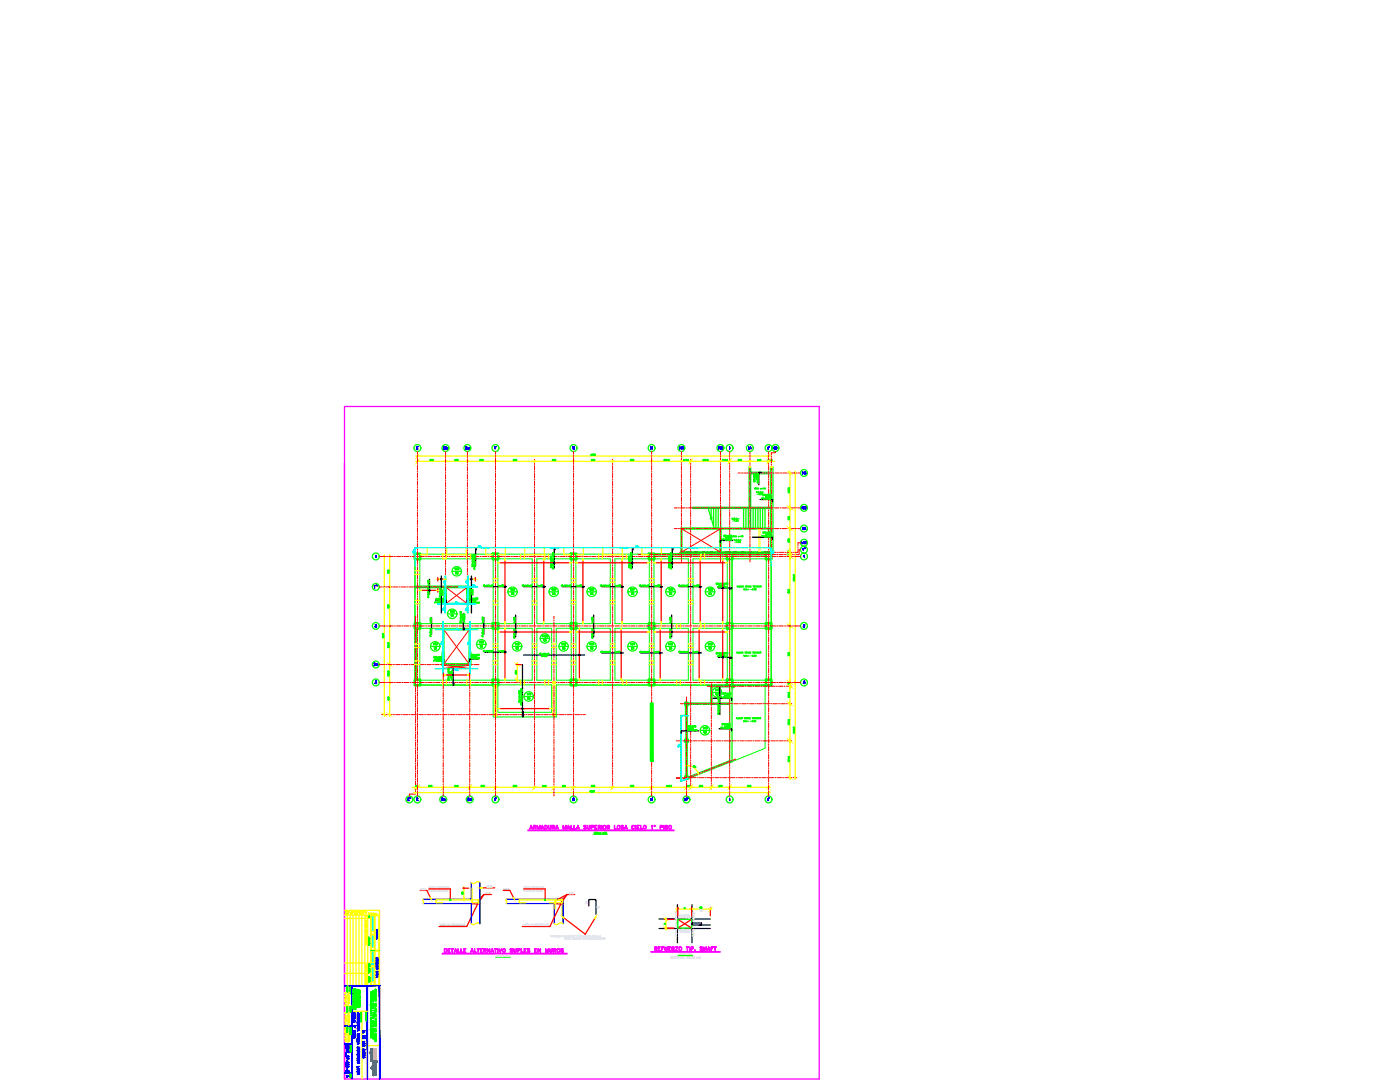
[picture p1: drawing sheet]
<svg xmlns="http://www.w3.org/2000/svg" width="279mm" height="216mm" viewBox="0 0 279 216" stroke-linecap="round" stroke-linejoin="round" font-family="sans-serif">
<defs><g id="words">
<g font-size="3.5" fill="#f00">
<text x="87.8" y="91">Eb</text>
<text x="92.1" y="91">Ec</text>
</g>
<g font-size="3.5" fill="#ff0">
<text x="134.8" y="91">H1</text>
<text x="142.5" y="91">H2</text>
<text x="153.5" y="91">IB</text>
</g>
<text font-size="3.5" fill="#00f" x="159.1" y="96">1C</text>
<g font-size="3.1" fill="#0f0">
<text x="151" y="91" transform="rotate(-90 151 91)">IA</text>
<text x="159.1" y="106.9">1A</text>
<text x="127.7" y="119.9" transform="rotate(-90 127.7 119.9)">15</text>
<text x="89.3" y="124.2">15</text>
<text x="102" y="130.9">15</text>
<text x="107.6" y="129.1">15</text>
<text x="111.5" y="130.9">15</text>
<text x="117.1" y="130.9">15</text>
<text x="125.2" y="130.9">18</text>
<text x="132.6" y="130.9">15</text>
<text x="104.4" y="140.8">15</text>
<text x="141.8" y="140.1">15</text>
<text x="142.2" y="147.5" transform="rotate(-90 142.2 147.5)">15</text>
</g>
<g font-size="3.1" fill="#ff0">
<text x="154.9" y="91" transform="rotate(-90 154.9 91)">I'</text>
<text x="156.3" y="112.2">25</text>
<text x="73.4" y="193.7">X</text>
</g>
<g font-size="3.1" fill="#f00">
<text x="161.9" y="111.1" transform="rotate(-90 161.9 111.1)">1'</text>
<text x="74.1" y="126.3">2</text>
<text x="159.5" y="126.3">2</text>
<text x="73.7" y="134.1">2a</text>
<text x="74.1" y="137.6">3</text>
<text x="156.3" y="137.9">47</text>
<text x="159.5" y="137.6">3</text>
<text x="82.2" y="160.9">E</text>
<text x="84.7" y="158.4" transform="rotate(-90 84.7 158.4)">25</text>
<text x="87.1" y="160.9">Ea</text>
<text x="92.4" y="160.9">Ed</text>
<text x="97.7" y="160.9">F</text>
<text x="113.2" y="160.9">G</text>
<text x="129.1" y="160.9">H</text>
<text x="135.8" y="160.9">H'</text>
<text x="152.4" y="160.9">I'</text>
</g>
<g font-size="3.1" fill="#0ff">
<text x="90" y="115.7">15</text>
<text x="85.7" y="130.9">15</text>
</g>
<g font-size="3.1">
<text x="101.2" y="119.9">15</text>
<text x="111.8" y="119.9" transform="rotate(-90 111.8 119.9)">15</text>
<text x="117.1" y="119.9">15</text>
<text x="135.1" y="119.9" transform="rotate(-90 135.1 119.9)">15</text>
<text x="143.2" y="119.9" transform="rotate(-90 143.2 119.9)">15</text>
<text x="140.8" y="130.9">15</text>
<text x="116.1" y="181.7">30</text>
</g>
<text font-size="3.1" fill="#00f" x="68.1" y="216.3">A</text>
<g font-size="2.6" fill="#0f0">
<text x="94.9" y="130.2">15</text>
<text x="131.6" y="185.6">b</text>
</g>
<text font-size="2.6" fill="#ff0" x="72" y="184.1">A</text>
<text font-size="2.6" fill="#f00" x="135.8" y="182.4">a</text>
<text font-size="2.6" fill="#dcdcdc" x="138.6" y="182.4">80</text>
</g></defs>
<!-- layer: 2017_67-101$0$RLE-PILAR -->
<g fill="none" stroke="#0f0" stroke-width=".51">
<path d="M82.8 110.5h1.1v1.1h-1.1zM98.3 110.5h1.1v1.1h-1.1zM113.9 110.5h1.1v1.1h-1.1zM130.6 110.5h-1.1v1.1h1.1v-.6M145.1 111v.6h.5M145.1 110.5h1.1M146.2 111l-.1 .6M152.9 110.5h1v1.1h-1v-.6M82.8 125.4v-1h1.1v1h-.8M82.8 135.6v1.1h1.1v-1.1h-.8M98.3 135.6h1.1v1.1h-1.1zM98.3 124.4h1.1v1h-1.1z"/>
<path d="M113.9 124.4h1.1v1h-1.1zM113.9 135.6h1.1v1.1h-1.1zM129.5 135.6h1.1v1.1h-1.1zM129.5 124.4h1.1v1h-1.1zM145.1 135.6h1.1v1.1h-1.1zM145.6 124.4h-.5v1h.5M145.9 136.8h.5v.3h-.3M146.1 124.4v1M152.9 135.6h1v1.1h-1zM152.9 124.4h1v1h-1zM129.9 140.4h.3v11.4h-.3zM136.8 140.3h.4v.4h-.4z"/>
<path d="M136.8 147.6h.4v.5h-.4zM136.8 154.9h.4v.5h-.4z"/>
</g>
<!-- layer: 2017_67-101$0$RLE-MURO -->
<g fill="none" stroke="#0f0" stroke-width=".25">
<path d="M149.5 93.2v2.2h.3v-.9h4M149.8 93.2v1h4M153.8 93.2v17.1M154.3 93.2v17.1h-18.4v-.2h17.9M82.8 117h10.8v3.6h-.5v-3.3h-4v3.3h-.5v-3.3h-5.8zM130.6 110.5h14.5M130.6 111h14.5M138.2 101.2h11.7v.3h-11.7zM143.7 110.1v-4.5h-5.5v-.3h5.7v4.8M145.6 111.6v12.8M146.1 111.6v12.8M146.2 110.5h6.7"/>
<path d="M146.2 111h6.7M82.8 125.4v10.2M83.1 125.4v10.2M88.2 130.1h.4v2.3h5v-2.3h.4v2.7h-5.8zM145.6 125.4v10.2h.5v-10.2M145.9 136.8h-.3v15.2h.5v-14.9"/>
</g>
<!-- layer: 2017_67-101$0$RLE-LOSA -->
<g fill="none" stroke="#0f0" stroke-width=".2">
<path d="M82.8 111.6v5.4M82.8 117.3v7.1M135.9 109.2h-53.1v1.3M153.9 111.6v12.8M83.9 136.7h14.4M88.5 132.8h5.2v.6h-5.2zM88.6 130.1v-4.4h5v4.4M89.1 120.4h4M115 136.7h14.5M130.6 136.7h14.5M146.2 136.7h6.7M146.4 136.8h6.3v12.5l-6.6 2.7"/>
<path d="M153.9 125.4v10.2M136.8 140.7v2h-1v13.3l1.4-.6"/>
</g>
<!-- layer: 2017_67-101$0$RLE-VIGA -->
<g fill="none" stroke="#0f0" stroke-width=".2">
<path d="M82.8 111.6v5.4M82.8 117.3v7.1M83.8 111.6v5.4M83.8 117.3v7.1M83.9 111.5h14.4M83.9 110.6h14.4M98.4 111.6v12.8M99.4 111.6v12.8M99.4 111.5h6.8v12.9h-6.8M99.4 110.6h14.5M113.9 111.5h-6.8v12.9h6.8M114 111.6v12.8"/>
<path d="M114.9 111.6v12.8M115 111.5h6.8v12.9h-6.8M115 110.6h14.5M129.5 111.5h-6.8v12.9h6.8M129.6 111.6v12.8M130.5 111.6v12.8M130.6 111.5h6.8v12.9h-6.8M138.2 105.3h-2.3v4.8M138.2 105.6h-2.1v4.5M143.9 105.3h9.9M143.9 105.6h9.9M145.1 111.5h-6.8v12.9h6.8"/>
<path d="M145.1 111.6v12.8h.5M146.1 111.6v12.8M146.2 111.5h6.7M152.9 111.6v12.8M153.9 111.6v12.8M83.8 125.4v10.2M83.9 125.4h14.4M83.9 124.4h14.4M83.9 136.7h14.4M83.9 135.7h14.4M98.4 125.4v10.2M99.4 125.4v10.2"/>
<path d="M99.4 136.7h10.7v5.4h-10.7v-5.4M99.4 125.4h6.8v10.3h-6.8M107.1 125.4h3v10.3h-3zM113.9 136.7h-2.9v6.4h-12.6v-6.4M113.9 125.4h-2.9v10.3h2.9M114 125.4v10.2M114.9 125.4v10.2M115 125.4h6.8v10.3h-6.8M115 136.7h14.5M129.5 125.4h-6.8v10.3h6.8M129.6 125.4v10.2M130.5 125.4v10.2"/>
<path d="M130.6 125.4h6.8v10.3h-6.8M130.6 136.7h14.5M145.1 125.4h-6.8v10.3h6.8M145.1 125.4v10.2M146.1 125.4v10.2M146.2 125.4h6.7M146.2 124.4h6.7M146.2 136.7h6.7M146.2 135.7h6.7M152.9 125.4v10.2M153.9 125.4v10.2M136.9 140.7v6.9"/>
<path d="M136.9 148.1v6.8M137.2 140.7v6.9M137.2 148.1v6.8M137.2 140.3h4.6M137.2 140.6h8.4M145.6 151.8l-8.4 3.3M145.8 152l-8.6 3.4h-.3"/>
</g>
<!-- layer: 2017_67-101$0$RLE-PROYECCION -->
<g fill="none" stroke="#ff0" stroke-width=".2">
<path d="M135.9 109.2h.3M136.4 109.2h.3M136.9 109.2h.3M137.4 109.2h.3M137.9 109.2h.3M138.4 109.2h.3M138.9 109.2h.3M139.4 109.2h.3M139.9 109.2h.4M140.4 109.2h.3M140.9 109.2h.3M141.4 109.2h.4"/>
<path d="M141.9 109.2h.3M142.4 109.2h.3M142.9 109.2h.4M143.4 109.2h.3M143.9 109.2h.4M144.4 109.2h.4M144.9 109.2h.3M145.4 109.2h.4M145.9 109.2h.4M146.4 109.2h.3M146.9 109.2h.4M147.4 109.2h.4"/>
<path d="M147.9 109.2h.4M148.4 109.2h.4M148.9 109.2h.3M149.4 109.2h.4M149.9 109.2h.4M150.4 109.2h.3M150.9 109.2h.4M151.4 109.2h.4M151.4 105.3v.3M151.4 105.8v.4M151.4 106.3v.3M151.4 106.8v.3"/>
<path d="M151.4 107.3v.4M151.4 107.8v.3M151.4 108.3v.3M151.4 108.8v.4M151.4 109.3v.3M151.4 109.8v.3M151.7 105.6v.2M151.7 105.9v.4M151.7 106.4v.4M151.7 106.9v.4M151.7 107.4v.4M151.7 107.9v.4"/>
<path d="M151.7 108.4v.4M151.7 108.9v.4M151.7 109.4v.4M151.7 109.9v.2M151.9 109.2h.4M152.4 109.2h.4M152.9 109.2h.4M153.4 109.2h.4M98.7 137.1v.4M98.7 137.6v.4M98.7 138.1v.4M98.7 138.6v.4"/>
<path d="M98.7 139.1v.4M98.7 139.6v.4M98.7 136.7v.3M99.1 136.7v.3M99.1 137.1v.4M99.1 137.6v.4M99.1 138.1v.4M99.1 138.6v.4M99.1 139.1v.4M99.1 139.6v.4M110.3 137v-.3h.5v.3M110.3 137.1v.4"/>
<path d="M110.3 137.6v.4M110.3 138.1v.4M110.3 138.6v.4M110.3 139.1v.4M110.3 139.6v.4M110.3 136h.5v.4h-.5zM110.4 136h.4l-.1 .4h-.3zM110.8 137.1v.4M110.8 137.6v.4M110.8 138.1v.4M110.8 138.6v.4M110.8 139.1v.4"/>
<path d="M110.8 139.6v.4M98.7 142.1v.3h.4v-.3M98.7 142.4h.4v.4h-.4zM98.7 140.1v.4M98.7 140.6v.4M98.7 141.1v.4M98.7 141.6v.4M99.1 140.1v.4M99.1 140.6v.4M99.1 141.1v.4M99.1 141.6v.4M110.3 142.1v.3h.5v-.3"/>
<path d="M110.3 142.4h.5v.4h-.5zM110.3 140.1v.4M110.3 140.6v.4M110.3 141.1v.4M110.3 141.6v.4M110.4 142.4h.4v.4h-.4zM110.8 140.1v.4M110.8 140.6v.4M110.8 141.1v.4M110.8 141.6v.4"/>
</g>
<!-- layer: 2017_67-101$0$RLE-VANOS -->
<path d="M89.1 117.3l4 3.1M93.1 117.3l-4 3.1M136.1 105.6l7.6 4.5M143.7 105.6l-7.6 4.5M88.5 132.8l5.2 .6M88.6 125.7l5 6.7M93.6 125.7l-5 6.7M93.7 132.8l-5.2 .6" fill="none" stroke="#f00" stroke-width=".2"/>
<!-- layer: 2017_67-101$0$RLE-EJES -->
<g fill="none" stroke="#f00" stroke-width=".2">
<path d="M83.3 90.1v.6M83.3 90.9v.2M83.3 91.3v.9M83.3 92.4v.3M83.3 92.9v.9M83.3 94v.2M83.3 94.4v.9M83.3 95.5v.3M83.3 96v.9M83.3 97.1v.2M83.3 97.6v.8M83.3 98.7v.2"/>
<path d="M83.3 99.1v.9M88.9 91.5v.9M88.9 92.6v.3M88.9 93.1v.9M88.9 94.2v.2M88.9 94.7v.8M88.9 95.8v.2M88.9 96.2v.9M88.9 97.3v.2M88.9 97.8v.9M88.9 98.9v.2M88.9 99.3v.9"/>
<path d="M93.3 91.5v.9M93.3 92.6v.3M93.3 93.1v.9M93.3 94.2v.2M93.3 94.7v.8M93.3 95.8v.2M93.3 96.2v.9M93.3 97.3v.2M93.3 97.8v.9M93.3 98.9v.2M93.3 99.3v.9M98.9 90.1v.6"/>
<path d="M98.9 90.9v.2M98.9 91.3v.9M98.9 92.4v.3M98.9 92.9v.9M98.9 94v.2M98.9 94.4v.9M98.9 95.5v.3M98.9 96v.9M98.9 97.1v.2M98.9 97.6v.8M98.9 98.7v.2M98.9 99.1v.9"/>
<path d="M106.7 91.7v.5M106.7 92.5v.2M106.7 92.9v.9M106.7 94v.3M106.7 94.5v.9M106.7 95.6v.2M106.7 96v.9M106.7 97.1v.3M106.7 97.6v.9M106.7 98.7v.2M106.7 99.1v.9M114.5 90.1v.6"/>
<path d="M114.5 90.9v.2M114.5 91.3v.9M114.5 92.4v.3M114.5 92.9v.9M114.5 94v.2M114.5 94.4v.9M114.5 95.5v.3M114.5 96v.9M114.5 97.1v.2M114.5 97.6v.8M114.5 98.7v.2M114.5 99.1v.9"/>
<path d="M122.3 91.7v.5M122.3 92.5v.2M122.3 92.9v.9M122.3 94v.3M122.3 94.5v.9M122.3 95.6v.2M122.3 96v.9M122.3 97.1v.3M122.3 97.6v.9M122.3 98.7v.2M122.3 99.1v.9M130 90.1v.6"/>
<path d="M130 90.9v.2M130 91.3v.9M130 92.4v.3M130 92.9v.9M130 94v.2M130 94.4v.9M130 95.5v.3M130 96v.9M130 97.1v.2M130 97.6v.8M130 98.7v.2M130 99.1v.9"/>
<path d="M136 91.4v.9M136 92.5v.3M136 93v.9M136 94.1v.2M136 94.5v.9M136 95.6v.3M136 96.1v.9M136 97.2v.2M136 97.6v.9M136 98.7v.3M136 99.2v.9M137.8 92.5v.2"/>
<path d="M137.8 92.9v.9M137.8 94v.3M137.8 94.5v.9M137.8 95.6v.2M137.8 96v.9M137.8 97.1v.3M137.8 97.6v.9M137.8 98.7v.2M137.8 99.1v.9M143.8 91.4v.9M143.8 92.5v.3M143.8 93v.9"/>
<path d="M143.8 94.1v.2M143.8 94.5v.9M143.8 95.6v.3M143.8 96.1v.9M143.8 97.2v.2M143.8 97.6v.9M143.8 98.7v.3M143.8 99.2v.9M145.6 92.4v.3M145.6 92.9v.9M145.6 94v.2M145.6 94.4v.9"/>
<path d="M145.6 95.5v.3M145.6 96v.9M145.6 97.1v.2M145.6 97.6v.8M145.6 98.7v.2M145.6 99.1v.9M147.3 94.4h.5M148 94.4h.2M148.4 94.4h.9M149.5 94.4h.3M149.7 91.3v.9M149.7 92.5v.2"/>
<path d="M149.7 92.9v.9M149.7 94v.2M149.7 94.4v.9M149.7 95.6v.2M149.7 96v.9M149.7 97.1v.2M149.7 97.6v.8M149.7 98.7v.2M149.7 99.1v.9M150 94.4h.9M151.1 94.4h.2M151.5 94.4h.9"/>
<path d="M152.7 94.4h.2M153.1 94.4h.9M153.4 92.4v.3M153.4 92.9v.9M153.4 94v.2M153.4 94.4v.9M153.4 95.5v.3M153.4 96v.9M153.4 97.1v.2M153.4 97.6v.8M153.4 98.7v.2M153.4 99.1v.9"/>
<path d="M153.9 91.5v.9M153.9 92.6v.2M153.9 93v.9M153.9 94.1v.2M153.9 94.6v.9M153.9 95.7v.2M153.9 96.1v.9M153.9 97.2v.3M153.9 97.7v.9M153.9 98.8v.2M153.9 99.2v.9M154.2 94.4h.2"/>
<path d="M154.7 94.4h.9M155.8 94.4h.2M156.2 94.4h.9M157.3 94.4h.2M157.8 94.4h.9M75.7 117.1h.6M75.7 111h1.2M76.5 117.1h.2M77 117.1h.9M77.1 111h.2M77.6 111h.9M78.1 117.1h.2"/>
<path d="M78.5 117.1h.9M78.7 111h.2M79.1 111h.9M79.6 117.1h.2M80.1 117.1h.9M80.2 111h.3M80.7 111h.9M81.2 117.1h.2M81.6 117.1h.9M81.8 111h.2M82.3 111h.8M82.7 117.1h.3"/>
<path d="M83.2 117.1h.9M83.3 100.2v.3M83.3 100.7v.9M83.3 101.8v.2M83.3 102.2v.9M83.3 103.3v.3M83.3 103.8v.9M83.3 104.9v.2M83.3 105.3v.9M83.3 106.4v.3M83.3 106.9v.9M83.3 108v.2"/>
<path d="M83.3 108.5v.8M83.3 109.6v.2M83.3 110v.9M83.3 111.1v.3M83.3 111.6v.9M83.3 112.7v.2M83.3 113.1v.9M83.3 114.2v.3M83.3 114.7v.9M83.3 115.8v.2M83.3 116.2v.9M83.3 117.3v.3"/>
<path d="M83.3 117.8v.9M83.3 118.9v.2M83.3 119.4v.8M83.4 111h.2M83.8 111h.9M84.3 117.1h.2M84.8 117.1h.8M84.9 111h.2M85.4 111h.9M85.9 117.1h.2M86.3 117.1h.9M86.5 111h.2"/>
<path d="M86.9 111h.9M87.4 117.1h.2M87.9 117.1h.9M88 111h.3M88.5 111h.9M88.9 100.4v.2M88.9 100.9v.9M88.9 102v.2M88.9 102.4v.9M88.9 103.5v.3M88.9 104v.9M88.9 105.1v.2"/>
<path d="M88.9 105.6v.8M88.9 106.7v.2M88.9 107.1v.9M88.9 108.2v.2M88.9 108.7v.9M88.9 109.8v.2M88.9 110.2v.9M88.9 111.3v.2M88.9 111.8v.9M88.9 116.5v.8M88.9 117.6v.2M88.9 118v.9"/>
<path d="M88.9 119.1v.2M88.9 119.6v.9M89 117.1h.2M89.4 117.1h.9M89.6 111h.2M90 111h.9M90.5 117.1h.2M91 117.1h.9M91.1 111h.3M91.6 111h.9M92.1 117.1h.2M92.5 117.1h.9"/>
<path d="M92.7 111h.2M93.2 111h.8M93.3 100.4v.2M93.3 100.9v.9M93.3 102v.2M93.3 102.4v.9M93.3 103.5v.3M93.3 104v.9M93.3 105.1v.2M93.3 105.6v.8M93.3 106.7v.2M93.3 107.1v.9"/>
<path d="M93.3 108.2v.2M93.3 108.7v.9M93.3 109.8v.2M93.3 110.2v.9M93.3 111.3v.2M93.3 111.8v.9M93.3 116.5v.8M93.3 117.6v.2M93.3 118v.9M93.3 119.1v.2M93.3 119.6v.9M93.6 117.1h.3"/>
<path d="M94.1 117.1h.6M94.3 111h.2M94.7 111h.9M95.8 111h.2M96.3 111h.9M97.4 111h.2M97.8 111h.9M98.9 100.2v.3M98.9 100.7v.9M98.9 101.8v.2M98.9 102.2v.9M98.9 103.3v.3"/>
<path d="M98.9 103.8v.9M98.9 104.9v.2M98.9 105.3v.9M98.9 106.4v.3M98.9 106.9v.9M98.9 108v.2M98.9 108.5v.8M98.9 109.6v.2M98.9 110v.9M98.9 111.1v.3M98.9 111.6v.9M98.9 112.7v.2"/>
<path d="M98.9 113.1v.9M98.9 114.2v.3M98.9 114.7v.9M98.9 115.8v.2M98.9 116.2v.9M98.9 117.3v.3M98.9 117.8v.9M98.9 118.9v.2M98.9 119.4v.8M98.9 111h.3M99.4 111h.9M100.5 111h.2"/>
<path d="M100.9 111h.9M102 111h.3M102.5 111h.9M103.6 111h.2M104.1 111h.8M105.2 111h.2M105.6 111h.9M106.7 100.2v.3M106.7 100.7v.9M106.7 101.8v.2M106.7 102.3v.8M106.7 103.4v.2"/>
<path d="M106.7 103.8v.9M106.7 104.9v.3M106.7 105.4v.9M106.7 106.5v.2M106.7 106.9v.9M106.7 108v.3M106.7 108.5v.9M106.7 109.6v.2M106.7 110v.9M106.7 111.2v.2M106.7 111.6v.9M106.7 112.7v.2"/>
<path d="M106.7 113.2v.8M106.7 114.3v.2M106.7 114.7v.9M106.7 115.8v.3M106.7 116.3v.9M106.7 117.4v.2M106.7 117.8v.9M106.7 118.9v.3M106.7 119.4v.9M106.7 111h.3M107.2 111h.9M108.3 111h.2"/>
<path d="M108.7 111h.9M109.8 111h.3M110.3 111h.9M111.4 111h.2M111.8 111h.9M112.9 111h.3M113.4 111h.9M114.5 100.2v.3M114.5 100.7v.9M114.5 101.8v.2M114.5 102.2v.9M114.5 103.3v.3"/>
<path d="M114.5 103.8v.9M114.5 104.9v.2M114.5 105.3v.9M114.5 106.4v.3M114.5 106.9v.9M114.5 108v.2M114.5 108.5v.8M114.5 109.6v.2M114.5 110v.9M114.5 111.1v.3M114.5 111.6v.9M114.5 112.7v.2"/>
<path d="M114.5 113.1v.9M114.5 114.2v.3M114.5 114.7v.9M114.5 115.8v.2M114.5 116.2v.9M114.5 117.3v.3M114.5 117.8v.9M114.5 118.9v.2M114.5 119.4v.8M114.5 111h.2M115 111h.8M116.1 111h.2"/>
<path d="M116.5 111h.9M117.6 111h.3M118.1 111h.9M119.2 111h.2M119.6 111h.9M120.7 111h.3M121.2 111h.9M122.3 100.2v.3M122.3 100.7v.9M122.3 101.8v.2M122.3 102.3v.8M122.3 103.4v.2"/>
<path d="M122.3 103.8v.9M122.3 104.9v.3M122.3 105.4v.9M122.3 106.5v.2M122.3 106.9v.9M122.3 108v.3M122.3 108.5v.9M122.3 109.6v.2M122.3 110v.9M122.3 111.2v.2M122.3 111.6v.9M122.3 112.7v.2"/>
<path d="M122.3 113.2v.8M122.3 114.3v.2M122.3 114.7v.9M122.3 115.8v.3M122.3 116.3v.9M122.3 117.4v.2M122.3 117.8v.9M122.3 118.9v.3M122.3 119.4v.9M122.3 111h.2M122.7 111h.9M123.9 111h.2"/>
<path d="M124.3 111h.9M125.4 111h.2M125.9 111h.8M127 111h.2M127.4 110.7h.9M127.4 111h.9M128.5 110.7h.3M128.5 111h.3M129 110.7h.9M129 111h.9M130 100.2v.3M130 100.7v.9"/>
<path d="M130 101.8v.2M130 102.2v.9M130 103.3v.3M130 103.8v.9M130 104.9v.2M130 105.3v.9M130 106.4v.3M130 106.9v.9M130 108v.2M130 108.5v.8M130 109.6v.2M130 110v.9"/>
<path d="M130 111.1v.3M130 111.6v.9M130 112.7v.2M130 113.1v.9M130 114.2v.3M130 114.7v.9M130 115.8v.2M130 116.2v.9M130 117.3v.3M130 117.8v.9M130 118.9v.2M130 119.4v.8"/>
<path d="M130.1 110.7h.2M130.1 111h.2M130.5 110.7h.9M130.5 111h.9M131.6 110.7h.3M131.6 111h.3M132.1 110.7h.9M132.1 111h.9M133.2 110.7h.2M133.2 111h.2M133.6 110.7h.9M133.6 111h.9"/>
<path d="M134.6 105.5h.6M134.6 101.3h.6M134.7 110.7h.3M134.8 111h.2M135.2 110.7h.9M135.2 111h.9M135.4 105.5h.2M135.4 101.3h.2M135.6 110.2h.6M135.8 105.5h.9M135.8 101.3h.9M136 100.3v.2"/>
<path d="M136 100.8v.8M136 101.9v.2M136 102.3v.9M136 103.4v.3M136 103.9v.9M136 105v.2M136 105.4v.9M136 106.5v.3M136 107v.9M136 108.1v.2M136 108.5v.9M136 109.6v.3"/>
<path d="M136 110.1v.9M136 111.2v.2M136 111.7v.6M136.3 110.7h.2M136.3 111h.2M136.4 110.2h.3M136.8 110.7h.8M136.8 111h.8M136.9 110.2h.9M136.9 105.5h.3M136.9 101.3h.3M137.4 105.5h.9"/>
<path d="M137.4 101.3h.9M137.8 100.2v.3M137.8 100.7v.9M137.8 101.8v.2M137.8 102.3v.8M137.8 103.4v.2M137.8 103.8v.9M137.8 104.9v.3M137.8 105.4v.9M137.8 106.5v.2M137.8 106.9v.9M137.8 108v.3"/>
<path d="M137.8 108.5v.9M137.8 109.6v.2M137.8 110v.9M137.8 111.2v.2M137.8 111.6v.9M137.8 112.7v.2M137.8 113.2v.8M137.8 114.3v.2M137.8 114.7v.9M137.8 115.8v.3M137.8 116.3v.9M137.8 117.4v.2"/>
<path d="M137.8 117.8v.9M137.8 118.9v.3M137.8 119.4v.9M137.9 110.7h.2M137.9 111h.2M138 110.2h.2M138.3 110.7h.9M138.3 111h.9M138.4 110.2h.9M138.5 105.5h.2M138.5 101.3h.2M139 105.5h.8"/>
<path d="M139 101.3h.8M139.4 110.7h.3M139.4 111h.3M139.5 110.2h.3M139.9 110.7h.9M139.9 111h.9M140 110.2h.9M140.1 105.5h.2M140.1 101.3h.2M140.5 105.5h.9M140.5 101.3h.9M141 110.7h.2"/>
<path d="M141 111h.2M141.1 110.2h.2M141.4 110.7h.9M141.4 111h.9M141.5 110.2h.9M141.6 105.5h.2M141.6 101.3h.2M142.1 105.5h.9M142.1 101.3h.9M142.5 110.7h.3M142.6 111h.2M142.7 110.2h.2"/>
<path d="M143 110.7h.9M143 111h.9M143.1 110.2h.9M143.2 105.5h.2M143.2 101.3h.2M143.6 105.5h.9M143.6 101.3h.9M143.8 100.3v.2M143.8 100.8v.8M143.8 101.9v.2M143.8 102.3v.9M143.8 103.4v.3"/>
<path d="M143.8 103.9v.9M143.8 105v.2M143.8 105.4v.9M143.8 106.5v.3M143.8 107v.9M143.8 108.1v.2M143.8 108.5v.9M143.8 109.6v.3M143.8 110.1v.9M143.8 111.2v.2M143.8 111.7v.6M144.1 110.7h.2"/>
<path d="M144.1 111h.2M144.2 110.2h.2M144.5 110.7h.9M144.5 111h.9M144.7 110.2h.8M144.7 105.5h.3M144.7 101.3h.3M145.2 105.5h.9M145.2 101.3h.9M145.6 100.2v.3M145.6 100.7v.9M145.6 101.8v.2"/>
<path d="M145.6 102.2v.9M145.6 103.3v.3M145.6 103.8v.9M145.6 104.9v.2M145.6 105.3v.9M145.6 106.4v.3M145.6 106.9v.9M145.6 108v.2M145.6 108.5v.8M145.6 109.6v.2M145.6 110v.9M145.6 111.1v.3"/>
<path d="M145.6 111.6v.9M145.6 112.7v.2M145.6 113.1v.9M145.6 114.2v.3M145.6 114.7v.9M145.6 115.8v.2M145.6 116.2v.9M145.6 117.3v.3M145.6 117.8v.9M145.6 118.9v.2M145.6 119.4v.8M145.7 110.7h.2"/>
<path d="M145.7 111h.2M145.8 110.2h.2M146.1 110.7h.9M146.1 111h.9M146.2 110.2h.9M146.3 105.5h.2M146.3 101.3h.2M146.7 105.5h.9M146.7 101.3h.9M147.2 110.7h.2M147.2 111h.2M147.3 110.2h.3"/>
<path d="M147.7 110.7h.8M147.7 111h.8M147.8 110.2h.9M147.8 105.5h.3M147.8 101.3h.3M148.3 105.5h.9M148.3 101.3h.9M148.8 110.7h.2M148.8 111h.2M148.9 110.2h.2M149.2 110.7h.9M149.2 111h.9"/>
<path d="M149.3 110.2h.9M149.4 105.5h.2M149.4 101.3h.2M149.7 100.2v.3M149.7 100.7v.9M149.7 101.8v.2M149.7 102.2v.9M149.7 103.4v.2M149.7 103.8v.9M149.7 104.9v.2M149.7 105.3v.9M149.7 106.5v.2"/>
<path d="M149.7 106.9v.9M149.7 108v.2M149.7 108.5v.8M149.7 109.6v.2M149.7 110v.9M149.7 111.1v.3M149.7 111.6v.5M149.9 105.5h.8M149.9 101.3h.8M150.3 110.7h.3M150.3 111h.3M150.5 110.2h.2"/>
<path d="M150.8 110.7h.9M150.8 111h.9M150.9 110.2h.9M151 105.5h.2M151 101.3h.2M151.4 105.5h.9M151.4 101.3h.9M151.9 110.7h.2M151.9 111h.2M152 110.2h.2M152.3 110.7h.9M152.3 111h.9"/>
<path d="M152.4 110.2h.9M152.5 105.5h.2M152.5 101.3h.2M153 105.5h.9M153 101.3h.9M153.4 100.2v.3M153.4 100.7v.9M153.4 101.8v.2M153.4 102.2v.9M153.4 103.3v.3M153.4 103.8v.9M153.4 104.9v.2"/>
<path d="M153.4 105.3v.9M153.4 106.4v.3M153.4 106.9v.9M153.4 108v.2M153.4 108.5v.8M153.4 109.6v.2M153.4 110v.9M153.4 111.1v.3M153.4 111.6v.9M153.4 112.7v.2M153.4 113.1v.9M153.4 114.2v.3"/>
<path d="M153.4 114.7v.9M153.4 115.8v.2M153.4 116.2v.9M153.4 117.3v.3M153.4 117.8v.9M153.4 118.9v.2M153.4 119.4v.8M153.5 110.7h.2M153.5 111h.2M153.6 110.2h.2M153.9 110.7h.9M153.9 111h.9"/>
<path d="M153.9 100.4v.2M153.9 100.8v.9M153.9 101.9v.2M153.9 102.4v.9M153.9 103.5v.2M153.9 103.9v.9M153.9 105v.2M153.9 105.5v.9M153.9 106.6v.2M153.9 107v.9M153.9 108.1v.3M153.9 108.6v.9"/>
<path d="M153.9 109.7v.2M153.9 110.2v.8M153.9 111.3v.2M153.9 111.7v.4M154 110.2h.9M154.1 105.5h.2M154.1 101.3h.2M154.5 105.5h.9M154.5 101.3h.9M155 110.7h.2M155 111h.2M155.1 110.2h.2"/>
<path d="M155.6 105.5h.3M155.6 101.3h.3M156.1 105.5h.9M156.1 101.3h.9M157.2 105.5h.2M157.2 101.3h.2M157.6 105.5h.9M157.6 101.3h.9M158.8 101.3h.2M159.2 101.3h.6M77.4 132.6h.9M77.6 136.2h.9"/>
<path d="M77.6 124.9h.9M78.5 132.6h.2M78.7 136.2h.2M78.7 124.9h.2M79 132.6h.9M79.1 136.2h.9M79.1 124.9h.9M80.1 132.6h.2M80.2 136.2h.3M80.2 124.9h.3M80.5 132.6h.9M80.7 136.2h.9"/>
<path d="M80.7 124.9h.9M81.6 132.6h.3M81.8 136.2h.2M81.8 124.9h.2M82.1 132.6h.9M82.3 136.2h.8M82.3 124.9h.8M82.9 123v1M82.9 124.2v.3M82.9 124.7v.9M82.9 125.8v.2M82.9 126.3v.8"/>
<path d="M82.9 127.4v.2M82.9 127.8v.9M82.9 128.9v.2M82.9 129.4v.9M82.9 130.5v.2M82.9 130.9v.9M82.9 132v.3M82.9 132.5v.9M82.9 133.6v.2M82.9 134v.9M82.9 135.1v.3M82.9 135.6v.9"/>
<path d="M82.9 136.7v.2M82.9 137.2v.8M82.9 138.3v.2M82.9 138.7v.9M82.9 139.8v.3M83.2 132.6h.2M83.3 120.5v.2M83.3 120.9v.9M83.3 122v.3M83.3 122.5v.9M83.3 123.6v.2M83.3 124v.9"/>
<path d="M83.3 125.1v.3M83.3 125.6v.9M83.3 126.7v.2M83.3 127.1v.9M83.3 128.3v.2M83.3 128.7v.9M83.3 129.8v.2M83.3 130.3v.8M83.3 131.4v.2M83.3 131.8v.9M83.3 132.9v.3M83.3 133.4v.9"/>
<path d="M83.3 134.5v.2M83.3 134.9v.9M83.3 136.1v.2M83.3 136.5v.9M83.3 137.6v.2M83.3 138v.9M83.3 139.2v.2M83.3 139.6v.9M83.4 136.2h.2M83.4 124.9h.2M83.7 132.6h.8M83.8 136.2h.9"/>
<path d="M83.8 124.9h.9M84.8 132.6h.2M84.9 136.2h.2M84.9 124.9h.2M85.2 132.6h.9M85.4 136.2h.9M85.4 124.9h.9M86.3 132.6h.2M86.5 136.2h.2M86.5 124.9h.2M86.8 132.6h.9M86.9 136.2h.9"/>
<path d="M86.9 124.9h.9M87.9 132.6h.2M88 136.2h.3M88 124.9h.3M88.3 132.6h.9M88.5 131.9v.9M88.5 133v.2M88.5 133.5v.8M88.5 134.6v.2M88.5 135v.9M88.5 136.1v.3M88.5 136.6v.9"/>
<path d="M88.5 137.7v.2M88.5 138.1v.9M88.5 139.2v.3M88.5 139.7v.9M88.5 136.2h.9M89.4 132.6h.2M89.6 136.2h.2M89.9 132.6h.9M90 136.2h.9M91 132.6h.2M91.1 136.2h.3M91.4 132.6h.9"/>
<path d="M91.6 136.2h.9M92.5 132.6h.3M92.7 136.2h.2M92.7 124.9h.2M93 132.6h.9M93.2 136.2h.8M93.2 124.9h.8M93.3 120.7v.2M93.3 121.1v.8M93.7 129.2v.5M93.7 129.9v.2M93.7 130.3v.9"/>
<path d="M93.7 131.4v.3M93.7 131.9v.9M93.7 133v.2M93.7 133.5v.8M93.7 134.6v.2M93.7 135v.9M93.7 136.1v.3M93.7 136.6v.9M93.7 137.7v.2M93.7 138.1v.9M93.7 139.2v.3M93.7 139.7v.9"/>
<path d="M94.1 132.6h.2M94.3 136.2h.2M94.3 124.9h.2M94.6 132.6h1M94.7 136.2h.9M94.7 124.9h.9M95.8 136.2h.2M95.8 124.9h.2M96.3 136.2h.9M96.3 124.9h.9M97.4 136.2h.2M97.4 124.9h.2"/>
<path d="M97.8 136.2h.9M97.8 124.9h.9M98.9 120.5v.2M98.9 120.9v.9M98.9 122v.3M98.9 122.5v.9M98.9 123.6v.2M98.9 124v.9M98.9 125.1v.3M98.9 125.6v.9M98.9 126.7v.2M98.9 127.1v.9"/>
<path d="M98.9 128.3v.2M98.9 128.7v.9M98.9 129.8v.2M98.9 130.3v.8M98.9 131.4v.2M98.9 131.8v.9M98.9 132.9v.3M98.9 133.4v.9M98.9 134.5v.2M98.9 134.9v.9M98.9 136.1v.2M98.9 136.5v.9"/>
<path d="M98.9 137.6v.2M98.9 138v.9M98.9 139.2v.2M98.9 139.6v.9M98.9 136.2h.3M98.9 124.9h.3M99.4 136.2h.9M99.4 124.9h.9M100.5 136.2h.2M100.5 124.9h.2M100.9 136.2h.9M100.9 124.9h.9"/>
<path d="M102 136.2h.3M102 124.9h.3M102.5 136.2h.9M102.5 124.9h.9M103.6 136.2h.2M103.6 124.9h.2M104.1 136.2h.8M104.1 124.9h.8M105.2 136.2h.2M105.2 124.9h.2M105.6 136.2h.9M105.6 124.9h.9"/>
<path d="M106.7 120.5v.2M106.7 120.9v.9M106.7 122.1v.2M106.7 122.5v.9M106.7 123.6v.2M106.7 124.1v.8M106.7 125.2v.2M106.7 130.3v.9M106.7 131.4v.2M106.7 131.8v.9M106.7 133v.2M106.7 133.4v.9"/>
<path d="M106.7 134.5v.2M106.7 135v.8M106.7 136.1v.2M106.7 136.5v.9M106.7 136.2h.3M106.7 124.9h.3M107.2 136.2h.9M107.2 124.9h.9M108.3 136.2h.2M108.3 124.9h.2M108.7 136.2h.9M108.7 124.9h.9"/>
<path d="M109.8 136.2h.3M109.8 124.9h.3M110.3 136.2h.9M110.3 124.9h.9M110.6 123v.4M110.6 123.7v.2M110.6 124.1v.9M110.6 125.2v.3M110.6 131.9v.9M110.6 133v.2M110.6 133.5v.8M110.6 134.6v.2"/>
<path d="M110.6 135v.9M110.6 136.1v.3M110.6 136.6v.9M110.6 137.7v.2M110.6 138.1v.9M110.6 139.3v.2M110.6 139.7v.9M111.4 136.2h.2M111.4 124.9h.2M111.8 136.2h.9M111.8 124.9h.9M112.9 136.2h.3"/>
<path d="M112.9 124.9h.3M113.4 136.2h.9M113.4 124.9h.9M114.5 120.5v.2M114.5 120.9v.9M114.5 122v.3M114.5 122.5v.9M114.5 123.6v.2M114.5 124v.9M114.5 125.1v.3M114.5 125.6v.9M114.5 126.7v.2"/>
<path d="M114.5 127.1v.9M114.5 131.8v.9M114.5 132.9v.3M114.5 133.4v.9M114.5 134.5v.2M114.5 134.9v.9M114.5 136.1v.2M114.5 136.5v.9M114.5 137.6v.2M114.5 138v.9M114.5 139.2v.2M114.5 139.6v.9"/>
<path d="M114.5 136.2h.2M114.5 124.9h.2M115 136.2h.8M115 124.9h.8M116.1 136.2h.2M116.1 124.9h.2M116.5 136.2h.9M116.5 124.9h.9M117.6 136.2h.3M117.6 124.9h.3M118.1 136.2h.9M118.1 124.9h.9"/>
<path d="M119.2 136.2h.2M119.2 124.9h.2M119.6 136.2h.9M119.6 124.9h.9M120.7 136.2h.3M120.7 124.9h.3M121.2 136.2h.9M121.2 124.9h.9M122.3 120.5v.2M122.3 120.9v.9M122.3 122.1v.2M122.3 122.5v.9"/>
<path d="M122.3 123.6v.2M122.3 124.1v.8M122.3 125.2v.2M122.3 125.6v.9M122.3 126.7v.3M122.3 127.2v.9M122.3 128.3v.2M122.3 128.7v.9M122.3 129.9v.2M122.3 130.3v.9M122.3 131.4v.2M122.3 131.8v.9"/>
<path d="M122.3 133v.2M122.3 133.4v.9M122.3 134.5v.2M122.3 135v.8M122.3 136.1v.2M122.3 136.5v.9M122.3 137.6v.3M122.3 138.1v.9M122.3 139.2v.2M122.3 139.6v.9M122.3 136.2h.2M122.3 124.9h.2"/>
<path d="M122.7 136.2h.9M122.7 124.9h.9M123.9 136.2h.2M123.9 124.9h.2M124.3 136.2h.9M124.3 124.9h.9M125.4 136.2h.2M125.4 124.9h.2M125.9 136.2h.8M125.9 124.9h.8M127 136.2h.2M127 124.9h.2"/>
<path d="M127.4 136.2h.9M127.4 124.9h.9M128.5 136.2h.3M128.5 124.9h.3M129 136.2h.9M129 124.9h.9M130 120.5v.2M130 120.9v.9M130 122v.3M130 122.5v.9M130 123.6v.2M130 124v.9"/>
<path d="M130 125.1v.3M130 125.6v.9M130 126.7v.2M130 127.1v.9M130 128.3v.2M130 128.7v.9M130 129.8v.2M130 130.3v.8M130 131.4v.2M130 131.8v.9M130 132.9v.3M130 133.4v.9"/>
<path d="M130 134.5v.2M130 134.9v.9M130 136.1v.2M130 136.5v.9M130 137.6v.2M130 138v.9M130 139.2v.2M130 139.6v.9M130.1 136.2h.2M130.1 124.9h.2M130.5 136.2h.9M130.5 124.9h.9"/>
<path d="M131.6 136.2h.3M131.6 124.9h.3M132.1 136.2h.9M132.1 124.9h.9M133.2 136.2h.2M133.2 124.9h.2M133.6 136.2h.9M133.6 124.9h.9M134.8 136.2h.2M134.8 124.9h.2M135.2 136.2h.9M135.2 124.9h.9"/>
<path d="M136.3 136.2h.2M136.3 124.9h.2M136.8 136.2h.8M136.8 124.9h.8M137 139.1v1M137.8 120.5v.2M137.8 120.9v.9M137.8 122.1v.2M137.8 122.5v.9M137.8 123.6v.2M137.8 124.1v.8M137.8 125.2v.2"/>
<path d="M137.8 125.6v.9M137.8 126.7v.3M137.8 127.2v.9M137.8 128.3v.2M137.8 128.7v.9M137.8 129.9v.2M137.8 130.3v.9M137.8 131.4v.2M137.8 131.8v.9M137.8 133v.2M137.8 133.4v.9M137.8 134.5v.2"/>
<path d="M137.8 135v.8M137.8 136.1v.2M137.8 136.5v.9M137.8 137.6v.3M137.8 138.1v.9M137.8 139.2v.2M137.8 139.6v.9M137.9 136.2h.2M137.9 124.9h.2M138.3 136.2h.9M138.3 124.9h.9M139.4 136.2h.3"/>
<path d="M139.4 124.9h.3M139.9 136.2h.9M139.9 124.9h.9M141 136.2h.2M141 124.9h.2M141.4 136.2h.9M141.4 124.9h.9M142 136.4v.9M142.6 136.2h.2M142.6 124.9h.2M143 136.2h.9M143 124.9h.9"/>
<path d="M144.1 136.2h.2M144.1 124.9h.2M144.5 136.2h.9M144.5 124.9h.9M145.6 136.9h.2M145.6 120.5v.2M145.6 120.9v.9M145.6 122v.3M145.6 122.5v.9M145.6 123.6v.2M145.6 124v.9M145.6 125.1v.3"/>
<path d="M145.6 125.6v.9M145.6 126.7v.2M145.6 127.1v.9M145.6 128.3v.2M145.6 128.7v.9M145.6 129.8v.2M145.6 130.3v.8M145.6 131.4v.2M145.6 131.8v.9M145.6 132.9v.3M145.6 133.4v.9M145.6 134.5v.2"/>
<path d="M145.6 134.9v.9M145.6 136.1v.2M145.7 136.2h.2M145.7 124.9h.2M146 136.9h.9M146.1 136.2h.9M146.1 124.9h.9M147.1 136.9h.3M147.2 136.2h.2M147.2 124.9h.2M147.6 136.9h.9M147.7 136.2h.8"/>
<path d="M147.7 124.9h.8M148.7 136.9h.2M148.8 136.2h.2M148.8 124.9h.2M149.1 136.9h.9M149.2 136.2h.9M149.2 124.9h.9M150.2 136.9h.3M150.3 136.2h.3M150.3 124.9h.3M150.7 136.9h.9M150.8 136.2h.9"/>
<path d="M150.8 124.9h.9M151.8 136.9h.2M151.9 136.2h.2M151.9 124.9h.2M152.3 136.9h.8M152.3 136.2h.9M152.3 124.9h.9M153.4 136.9h.2M153.4 120.5v.2M153.4 120.9v.9M153.4 122v.3M153.4 122.5v.9"/>
<path d="M153.4 123.6v.2M153.4 124v.9M153.4 125.1v.3M153.4 125.6v.9M153.4 126.7v.2M153.4 127.1v.9M153.4 128.3v.2M153.4 128.7v.9M153.4 129.8v.2M153.4 130.3v.8M153.4 131.4v.2M153.4 131.8v.9"/>
<path d="M153.4 132.9v.3M153.4 133.4v.9M153.4 134.5v.2M153.4 134.9v.9M153.4 136.1v.2M153.4 136.5v.9M153.4 137.6v.2M153.4 138v.9M153.4 139.2v.2M153.4 139.6v.9M153.5 136.2h.2M153.5 124.9h.2"/>
<path d="M153.8 136.9h.9M153.9 136.2h.9M153.9 124.9h.9M154.9 136.9h.3M155 136.2h.2M155 124.9h.2M155.4 124.9h.9M156.6 124.9h.2M157 124.9h.9M158.1 124.9h.2M76.2 142.6h.5M76.9 142.6h.3"/>
<path d="M77.4 142.6h.9M78.5 142.6h.2M78.9 142.6h.9M80.1 142.6h.2M80.5 142.6h.9M81.6 142.6h.2M82 142.6h.9M82.9 140.3v.9M82.9 141.4v.2M82.9 141.8v.9M82.9 142.9v.3M82.9 143.4v.9"/>
<path d="M82.9 144.5v.2M82.9 144.9v.9M82.9 146.1v.2M82.9 146.5v.9M82.9 147.6v.2M82.9 148.1v.8M82.9 149.2v.2M82.9 149.6v.9M82.9 150.7v.3M82.9 151.2v.9M82.9 152.3v.2M82.9 152.7v.9"/>
<path d="M82.9 153.8v.3M82.9 154.3v.9M83.2 142.6h.2M83.3 140.7v.2M83.3 141.2v.8M83.3 142.3v.2M83.3 142.7v.9M83.3 143.8v.3M83.3 144.3v.9M83.3 145.4v.2M83.3 145.8v.9M83.3 147v.2"/>
<path d="M83.3 147.4v.9M83.3 148.5v.2M83.3 148.9v.9M83.3 150.1v.2M83.3 150.5v.9M83.3 151.6v.2M83.3 152.1v.9M83.3 153.2v.2M83.3 153.6v.9M83.3 154.7v.3M83.6 142.6h.9M84.7 142.6h.2"/>
<path d="M85.2 142.6h.9M86.3 142.6h.2M86.7 142.6h.9M87.8 142.6h.3M88.3 142.6h.9M88.5 140.8v.2M88.5 141.2v.9M88.5 142.3v.3M88.5 142.8v.9M88.5 143.9v.2M88.5 144.4v.8M88.5 145.5v.2"/>
<path d="M88.5 145.9v.9M88.5 147v.3M88.5 147.5v.9M88.5 148.6v.2M88.5 149v.9M88.5 150.1v.3M88.5 150.6v.9M88.5 151.7v.2M88.5 152.1v.9M88.5 153.2v.3M88.5 153.7v.9M88.5 154.8v.2"/>
<path d="M88.5 155.3v.8M88.5 156.4v.2M88.5 156.8v.9M89.4 142.6h.2M89.8 142.6h.9M91 142.6h.2M91.4 142.6h.9M92.5 142.6h.2M92.9 142.6h1M93.7 140.8v.2M93.7 141.2v.9M93.7 142.3v.3"/>
<path d="M93.7 142.8v.9M93.7 143.9v.2M93.7 144.4v.8M93.7 145.5v.2M93.7 145.9v.9M93.7 147v.3M93.7 147.5v.9M93.7 148.6v.2M93.7 149v.9M93.7 150.1v.3M93.7 150.6v.9M93.7 151.7v.2"/>
<path d="M93.7 152.1v.9M93.7 153.2v.3M93.7 153.7v.9M93.7 154.8v.2M93.7 155.3v.8M93.7 156.4v.2M93.7 156.8v.9M94.1 142.6h.2M94.5 142.6h.9M95.6 142.6h.2M96.1 142.6h.9M97.2 142.6h.2"/>
<path d="M97.6 142.6h.9M98.7 142.6h.3M98.9 140.7v.2M98.9 141.2v.8M98.9 142.3v.2M98.9 142.7v.9M98.9 143.8v.3M98.9 144.3v.9M98.9 145.4v.2M98.9 145.8v.9M98.9 147v.2M98.9 147.4v.9"/>
<path d="M98.9 148.5v.2M98.9 148.9v.9M98.9 150.1v.2M98.9 150.5v.9M98.9 151.6v.2M98.9 152.1v.9M98.9 153.2v.2M98.9 153.6v.9M98.9 154.7v.3M98.9 155.2v.9M98.9 156.3v.2M98.9 156.7v.9"/>
<path d="M99.2 142.6h.9M100.3 142.6h.2M100.7 142.6h.9M101.9 142.6h.2M102.3 142.6h.9M103.4 142.6h.2M103.9 142.6h.9M105 142.6h.2M105.4 142.6h.9M106.5 142.6h.2M106.7 141.2v.9M106.7 142.3v.2"/>
<path d="M106.7 142.7v.9M106.7 143.9v.2M106.7 144.3v.9M106.7 145.4v.2M106.7 145.9v.8M106.7 147v.2M106.7 147.4v.9M106.7 148.5v.3M106.7 149v.9M106.7 150.1v.2M106.7 150.5v.9M106.7 151.7v.2"/>
<path d="M106.7 152.1v.9M106.7 153.2v.2M106.7 153.6v.9M106.7 154.8v.2M106.7 155.2v.9M106.7 156.3v.2M106.7 156.8v.6M107 142.6h.9M108.1 142.6h.2M108.5 142.6h.9M109.6 142.6h.3M110.1 142.6h.9"/>
<path d="M110.6 140.8v.2M110.6 141.2v.9M110.6 142.4v.2M110.6 142.8v.9M110.6 143.9v.2M110.6 144.4v.9M110.6 145.5v.2M110.6 145.9v.9M110.6 147v.3M110.6 147.5v.9M110.6 148.6v.2M110.6 149v.9"/>
<path d="M110.6 150.2v.2M110.6 150.6v.9M110.6 151.7v.2M110.6 152.1v.9M110.6 153.3v.2M110.6 153.7v.9M110.6 154.8v.2M110.6 155.3v.9M110.6 156.4v.2M110.6 156.8v.9M110.6 157.9v.3M110.6 158.4v.5"/>
<path d="M111.2 142.6h.2M111.7 142.6h.8M112.8 142.6h.2M113.2 142.6h.9M114.3 142.6h.2M114.5 140.7v.2M114.5 141.2v.8M114.5 142.3v.2M114.5 142.7v.9M114.5 143.8v.3M114.5 144.3v.9M114.5 145.4v.2"/>
<path d="M114.5 145.8v.9M114.5 147v.2M114.5 147.4v.9M114.5 148.5v.2M114.5 148.9v.9M114.5 150.1v.2M114.5 150.5v.9M114.5 151.6v.2M114.5 152.1v.9M114.5 153.2v.2M114.5 153.6v.9M114.5 154.7v.3"/>
<path d="M114.5 155.2v.9M114.5 156.3v.2M114.5 156.7v.9M114.8 142.6h.9M115.9 142.6h.2M116.3 142.6h.5M122.3 140.8v.2M122.3 141.2v.9M122.3 142.3v.2M122.3 142.7v.9M122.3 143.9v.2M122.3 144.3v.9"/>
<path d="M122.3 145.4v.2M122.3 145.9v.8M122.3 147v.2M122.3 147.4v.9M122.3 148.5v.3M122.3 149v.9M122.3 150.1v.2M122.3 150.5v.9M122.3 151.7v.2M122.3 152.1v.9M122.3 153.2v.2M122.3 153.6v.9"/>
<path d="M122.3 154.8v.2M122.3 155.2v.9M122.3 156.3v.2M122.3 156.8v.6M130 140.7v.2M130 141.2v.8M130 142.3v.2M130 142.7v.9M130 143.8v.3M130 144.3v.9M130 145.4v.2M130 145.8v.9"/>
<path d="M130 147v.2M130 147.4v.9M130 148.5v.2M130 148.9v.9M130 150.1v.2M130 150.5v.9M130 151.6v.2M130 152.1v.9M130 153.2v.2M130 153.6v.9M130 154.7v.3M130 155.2v.9"/>
<path d="M130 156.3v.2M130 156.7v.9M135 147.8h1.1M135 155.2h.8M135 155.3h.7M135.8 140.4h.6M135.9 155.3h.2M136 155.2h.2M136.3 147.8h.2M136.3 155.3h.7M136.4 155.2h.9M136.7 140.4h.2"/>
<path d="M136.7 147.8h.9M136.9 155.4l-.5 .2M137 140.3v.2M137 140.7v.9M137 141.8v.3M137 142.3v.9M137 143.4v.2M137 143.8v.9M137 144.9v.3M137 145.4v.9M137 146.5v.2M137 147v.8"/>
<path d="M137 148.1v.2M137 148.5v.9M137 149.6v.3M137 150.1v.9M137 151.2v.2M137 151.6v.9M137 152.7v.3M137 153.2v.9M137 154.3v.2M137 154.7v.9M137 155.9v.2M137 156.3v.9"/>
<path d="M137.1 140.4h.9M137.4 155.2l-.3 .1M137.5 155.2h.3M137.8 147.8h.3M137.8 140.8v.2M137.8 141.2v.9M137.8 142.3v.2M137.8 142.7v.9M137.8 143.9v.2M137.8 144.3v.9M137.8 145.4v.2M137.8 145.9v.8"/>
<path d="M137.8 147v.2M137.8 147.4v.9M137.8 148.5v.3M137.8 149v.9M137.8 150.1v.2M137.8 150.5v.9M137.8 151.7v.2M137.8 152.1v.9M137.8 153.2v.2M137.8 153.6v.9M137.8 154.8v.2M137.8 155.2v.9"/>
<path d="M137.8 156.3v.2M137.8 156.8v.6M138 155.2h.9M138.2 140.4h.3M138.3 147.8h.9M138.4 154.8l-.8 .3M138.7 140.4h.9M138.8 154.6l-.2 .1M139.1 155.2h.2M139.6 155.2h.8M139.8 140.4h.2M139.8 154.2l-.8 .3"/>
<path d="M140.2 140.4h.9M140.3 154.1h-.3M140.7 155.2h.2M141.1 155.2h.9M141.3 153.6l-.8 .4M141.7 153.5l-.2 .1M142 141.1v.8M142 142.2v.2M142 142.6v.9M142 143.7v.3M142 148.4v.2M142 148.8v.9"/>
<path d="M142 149.9v.3M142 150.4v.9M142 151.5v.2M142 152v.8M142 153.1v.2M142 153.5v.9M142 154.6v.3M142 155.1v.9M142 156.2v.2M142 156.6v.8M142.2 155.2h.2M142.7 155.2h.9"/>
<path d="M142.7 153.1l-.8 .3M143 147.8h.8M143.2 152.9l-.3 .1M143.8 155.2h.2M144.1 147.8h.2M144.2 152.5l-.8 .3M144.2 155.2h.9M144.5 147.8h.9M144.6 152.3l-.2 .1M144.9 140.4h.9M145.3 155.2h.2M145.6 147.8h.2"/>
<path d="M145.6 151.9l-.8 .4M145.6 141.2v.8M145.6 142.3v.2M145.6 142.7v.9M145.6 143.8v.3M145.6 144.3v.9M145.6 145.4v.2M145.6 145.8v.9M145.6 147v.2M145.6 147.4v.9M145.6 148.5v.2M145.6 148.9v.9"/>
<path d="M145.6 150.1v.2M145.6 150.5v.9M145.6 151.6v.2M145.6 152.1v.9M145.6 153.2v.2M145.6 153.6v.9M145.6 154.7v.3M145.6 155.2v.9M145.6 156.3v.2M145.6 156.7v.9M145.6 157.9v.2M145.6 158.3v.6"/>
<path d="M145.8 155.2h.9M146 140.4h.2M146.1 151.8h-.3M146.1 147.8h.9M146.5 140.4h.8M146.8 151.5l-.5 .2M146.9 155.2h.2M147.2 147.8h.2M147.3 155.2h.9M147.6 140.4h.2M147.6 147.8h.9M148 140.4h.9"/>
<path d="M148.4 155.2h.3M148.7 147.8h.3M148.9 155.2h.9M149.1 140.4h.3M149.2 147.8h.9M149.6 140.4h.9M150 155.2h.2M150.3 147.8h.2M150.5 155.2h.8M150.7 140.4h.2M150.7 147.8h.9M151.1 140.4h.9"/>
<path d="M151.6 155.2h.2M151.8 147.8h.3M152 155.2h.9M152.3 140.4h.2M152.3 147.8h.9M152.7 140.4h.9M153.1 155.2h.2M153.4 140.7v.2M153.4 141.2v.8M153.4 142.3v.2M153.4 142.7v.9M153.4 143.8v.3"/>
<path d="M153.4 144.3v.9M153.4 145.4v.2M153.4 145.8v.9M153.4 147v.2M153.4 147.4v.9M153.4 148.5v.2M153.4 148.9v.9M153.4 150.1v.2M153.4 150.5v.9M153.4 151.6v.2M153.4 152.1v.9M153.4 153.2v.2"/>
<path d="M153.4 153.6v.9M153.4 154.7v.3M153.4 155.2v.9M153.4 156.3v.2M153.4 156.7v.9M153.4 147.8h.2M153.6 155.2h.9M153.8 140.4h.2M153.9 147.8h.8M154.2 140.4h.9M154.7 155.2h.2M155 147.8h.2"/>
<path d="M155.1 155.2h.9M155.4 140.4h.2M155.4 147.8h.9M155.8 140.4h.9M156.2 155.2h.3M156.5 147.8h.3M156.7 155.2h.9M156.9 140.4h.2M157 147.8h1M157.4 140.4h.6M157.8 155.2h.2M158.2 155.2h.8"/>
</g>
<!-- layer: 2017_67-101$0$RLE-EJE -->
<g fill="none" stroke="#00f" stroke-width=".25">
<path d="M83.2 89.1h.3l-.3 .1v.4h.3h-.3zM83.2 89.4h.1h-.1M98.8 89.1h.2l-.2 .1v.4zM98.8 89.4h.1h-.1M114.3 89.2h.3a.18 .18 0 0 0-.2 0 .18 .18 0 0 0 0 .3 .18 .18 0 0 0 .2 0l-.1-.1 .1 .2a.23 .23 0 0 1-.3-.1 .23 .23 0 0 1 0-.3zM129.9 89.1v.5zM129.9 89.4h.3M130.2 89.1v.5zM74.6 116.9l.2-.1v.5l-.1-.4zM75 110.8h.1v.5zM75.1 116.8h.1M75.1 116.9v-.2v.2"/>
<path d="M75.3 116.8h.1M75.4 116.9l-.1-.2v.2M75.4 116.8h.1M159.9 101.2l.1-.1v.5v-.5zM160.3 101.1h.3l-.1 .2M160.3 101.1v.5l.3-.1-.1-.2M160.3 101.1l.3 .1-.3 .1M160.3 101.3l.3 .1-.3 .1M160.8 101.3h.2v-.2h-.2v.4h.2v-.2h-.2M161 101.3v.2l-.2 .1v-.5h.2v.2M145.6 159.3v.4z"/>
</g>
<!-- layer: 2017_67-101$0$RLA-COTAS -->
<g fill="none" stroke="#ff0" stroke-width=".25">
<path d="M83 91h70.1M83 92.1h5.6M89.3 92.1h3.6M93.6 92.1h42.1M138.2 92.1h5.2M146 92.1h3.3M150 92.1h3.1M157.6 94v15.9M158.7 94.7v41.1M76.7 110.7v32.3M77.8 110.7v32.3M157.6 111.4v24.4"/>
<path d="M157.6 137.3v18.2M158.7 136.5v19M83.3 158.2h69.8M83.7 157.1h54.1M137.4 152.8a2.57 2.57 0 0 1 1.8 1.3M137.5 157.1h16.3"/>
</g>
<g fill="#ff0" stroke="#ff0" stroke-width=".2">
<path d="M139.2 154.1h.1l.1 .3z"/>
<path d="M137 152.8l.4-.1v.1z"/>
<path d="M83.4 90.9l-.2 .2zM83.4 90.9l-.2 .2z"/>
<path d="M83.4 91.9l-.2 .3zM83.2 92.1l.2-.2z"/>
<path d="M98.8 92.1l.2-.2zM99 91.9l-.2 .3z"/>
<path d="M99 91.9l-.2 .3zM98.8 92.1l.2-.2z"/>
<path d="M106.6 92.1l.2-.2zM106.8 91.9l-.2 .3z"/>
<path d="M106.8 91.9l-.2 .3zM106.8 91.9l-.2 .3z"/>
<path d="M114.3 92.1l.3-.2zM114.6 91.9l-.2 .3z"/>
<path d="M114.6 91.9l-.2 .3zM114.6 91.9l-.2 .3z"/>
<path d="M122.1 92.1l.2-.2zM122.3 91.9l-.1 .3z"/>
<path d="M122.3 91.9l-.1 .3zM122.3 91.9l-.1 .3z"/>
<path d="M129.9 92.1l.2-.2zM130.1 91.9l-.1 .3z"/>
<path d="M130.1 91.9l-.1 .3zM130.1 91.9l-.1 .3z"/>
<path d="M76.6 111l.2 .1zM76.6 111l.2 .1z"/>
<path d="M76.6 142.5l.2 .2zM76.6 142.5l.2 .2z"/>
<path d="M77.6 111l.3 .1zM77.6 111l.3 .1z"/>
<path d="M77.6 117l.3 .2zM77.6 117l.3 .2z"/>
<path d="M77.6 117l.3 .2zM77.6 117l.3 .2z"/>
<path d="M77.7 124.8l.2 .2zM77.6 124.8l.3 .2z"/>
<path d="M77.6 124.8l.3 .2zM77.6 124.8l.3 .2z"/>
<path d="M77.7 132.5l.2 .2zM77.6 132.5l.3 .2z"/>
<path d="M77.6 132.5l.3 .2zM77.7 132.5l.2 .2z"/>
<path d="M77.7 136.1l.2 .2zM77.6 136.1l.3 .2z"/>
<path d="M77.6 136.1l.3 .2zM77.6 136.1l.3 .2z"/>
<path d="M77.7 142.5l.2 .2zM77.6 142.5l.3 .2z"/>
<path d="M88.3 157.2l.2-.2zM88.5 157l-.1 .2z"/>
<path d="M88.5 157l-.1 .2zM88.5 157l-.1 .2z"/>
<path d="M93.6 157.2l.2-.2zM93.8 157l-.1 .2z"/>
<path d="M93.8 157l-.1 .2zM93.8 157l-.2 .2z"/>
<path d="M98.8 157.2l.2-.2zM99 157l-.2 .2z"/>
<path d="M99 157l-.2 .2zM98.8 157.2l.2-.2z"/>
<path d="M106.6 157.2l.2-.2zM106.8 157l-.2 .2z"/>
<path d="M106.8 157l-.2 .2zM106.6 157.2l.2-.2z"/>
<path d="M110.4 157.2l.2-.2zM110.6 157l-.1 .2z"/>
<path d="M114.6 157l-.2 .2zM114.6 157l-.2 .2z"/>
<path d="M122.1 157.2l.2-.2zM122.3 157l-.1 .2z"/>
<path d="M122.3 157l-.1 .2zM122.3 157l-.1 .2z"/>
<path d="M129.9 157.2l.2-.2zM130.1 157l-.1 .2z"/>
<path d="M130.1 157l-.1 .2zM130.1 157l-.1 .2z"/>
<path d="M136.9 157.2l.2-.2zM137.1 157l-.2 .2z"/>
<path d="M136.9 157.2l.2-.2zM137.1 157l-.2 .2z"/>
<path d="M137.9 157l-.1 .2zM137.9 157l-.2 .2z"/>
<path d="M142 157l-.1 .2zM142 157l-.2 .2z"/>
<path d="M145.5 157.2l.2-.2zM145.7 157l-.2 .2z"/>
<path d="M145.7 157l-.2 .2zM145.7 157l-.2 .2z"/>
<path d="M153.3 157.2l.2-.2zM153.5 157l-.2 .2z"/>
<path d="M158.6 155.1l.2 .2zM158.6 155.1l.2 .2z"/>
<path d="M157.5 124.8l.3 .2zM157.5 124.8l.3 .2z"/>
<path d="M157.5 124.8l.3 .2zM157.5 124.8l.3 .2z"/>
<path d="M157.5 140.3l.3 .2zM157.5 140.3l.3 .2z"/>
<path d="M157.5 140.3l.3 .2zM157.5 140.3l.3 .2z"/>
<path d="M157.5 147.7l.3 .2zM157.5 147.7l.3 .2z"/>
<path d="M157.5 147.7l.3 .2zM157.5 147.7l.3 .2z"/>
<path d="M157.5 155.1l.3 .2zM157.5 155.1l.3 .2z"/>
<path d="M141.8 157.2l.2-.2zM142 157l-.1 .2z"/>
<path d="M137.9 157l-.1 .2zM137.9 157l-.2 .2z"/>
<path d="M114.3 157.2l.3-.2zM114.6 157l-.2 .2z"/>
<path d="M110.6 157l-.1 .2zM110.6 157l-.1 .2z"/>
<path d="M157.5 101.3l.3 .1zM157.5 101.3l.3 .1z"/>
<path d="M157.5 105.4l.3 .2zM157.5 105.4l.3 .2z"/>
<path d="M157.5 101.3l.3 .1zM157.5 101.3l.3 .1z"/>
<path d="M157.5 94.3l.3 .2zM157.5 94.3l.3 .2z"/>
<path d="M149.8 91.9l-.2 .3zM149.5 92.1l.3-.2z"/>
<path d="M149.5 92.1l.3-.2zM149.8 91.9l-.2 .3z"/>
<path d="M157.5 105.4l.3 .2zM157.5 105.4l.3 .2z"/>
</g>
<g fill="none" stroke="#0f0" stroke-width=".25">
<path d="M85.8 91.7h.2v.2h-.2M86.2 91.7l-.2 .1 .2 .1v-.1h-.2M96.2 91.7l-.2 .1 .1 .1v-.1h-.1M102.6 91.7l-.1 .1 .1 .1h-.2M110.4 91.7l-.1 .1 .1 .1h-.2M118.1 90.8h-.2l.1-.2v.3M118.2 91.7l-.2 .1 .2 .1h-.2M118.3 90.6l-.1 .1 .1 .1h-.1M126 91.7l-.2 .1 .2 .1h-.2M132.5 91.7h.2v.2h-.2M132.8 91.7l.1 .2h-.2l.2-.1zM133 91.7h.2l-.2 .2h.2"/>
<path d="M133.3 91.9h.1M133.5 91.7l-.1 .1 .1 .1h-.1M140.3 91.7h.1l.1 .2h-.2M140.6 91.7l.1 .2h-.2l.2-.2zM140.8 91.7h.1l-.1 .2h.1M141.1 91.9h.1M141.3 91.7l-.1 .1 .1 .1h-.1M147.3 91.7h.2l-.2 .2h.2M157.5 98.2v.2l-.2-.1h.2M157.5 98v.1l-.2-.1h.2M157.5 97.6h.1M157.5 97.8l-.2-.1v.2"/>
<path d="M157.5 97.3v.2l-.1-.2-.1 .2M77.4 114.4v-.1l.2-.1v.2M77.5 114v.1h-.1l.2-.1v.2M157.3 103.1l.1 .1 .1-.1v.2M157.3 108.2v-.2h.2v.2M157.3 107.5l.1 .2 .1-.2v.2M157.3 103.3l.1 .2 .1-.2-.1 .1 .1 .1M157.4 117.9v.1h-.1l.2-.1v.1M157.5 103.6v.1l-.2-.1v.1M158.4 115.5v.2l.2-.2h-.2l.1 .2M158.4 115.3v.1l.1-.1 .1 .1h-.1zM158.5 115v.2l-.2-.1h.3"/>
<path d="M158.6 114.9h.1M158.6 115.8v.1l-.3-.1 .1 .1M158.6 114.8l-.3-.2v.2M77.4 121.2l.1 .1 .1-.1v.1M77.4 128.2l.1 .2 .1-.2v.2M77.4 134.6v-.1h.2v.2M77.4 133.9l.1 .1 .1-.1v.1M77.5 128.9v.1h-.1l.1-.1 .1 .1M77.6 129.1v.2l-.2-.1h.2M77.6 128.6v.2l-.2-.1h.2M77.6 139.6v.1l-.2-.1h.2M77.6 128.5h.1"/>
<path d="M77.6 134.7v.2l-.2-.1v.1M77.6 134.2h.1M77.6 139.4h-.2M77.6 139.1v.1l-.2-.1v.1M157.3 130.2l.1 .2 .1-.2v.2M157.5 130.8l-.2-.1v.2M157.5 130.5v.1l-.1-.1-.1 .1M157.5 139v.2l-.1-.2-.1 .2M85.8 156.7h.2v.2h-.2M90.8 156.7h.1l.1 .2h-.2M91.2 156.9h-.2l.1-.2v.3M96 156.7h.1l.1 .2h-.2"/>
<path d="M96.3 156.7h.1v.2h-.2M102.6 156.7l-.1 .1 .1 .2-.2-.1M108.3 156.8h.2l-.2 .2h.2M108.7 156.9h-.2l.2-.2v.3M108.9 156.8l-.1 .1v-.2l.1 .2-.1 .1M112.2 156.8h.2l-.2 .2h.2M112.6 156.7l-.1 .1 .1 .2-.1-.1M112.8 156.8v.2M117.9 157.9h-.2l.1-.1v.2M118.1 157.8l-.1 .1 .1 .1h-.1M118.2 156.7l-.2 .1 .2 .2-.2-.1M118.2 157.8h.2l-.2 .2h.2"/>
<path d="M118.6 157.8l-.1 .1 .1 .1h-.2M126 156.7l-.2 .1 .2 .2-.2-.1M133.2 156.9h-.2l.1-.2v.3M133.4 156.9h-.2l.2-.2v.3M133.5 156.7h.2l-.1 .3M133.8 157h.1M133.9 156.7h.1l-.1 .3M137.2 156.7l-.2 .1 .2 .2-.2-.1M137.3 156.8h.1l-.1 .2h.2M137.5 157h.1M137.7 156.7h.1v.3l-.2-.1M138.6 152.9l-.2-.1-.1 .2h.2v-.1h-.1"/>
<path d="M138.6 152.9v.3v-.2h.2zM139.6 156.8h.1l-.1 .2h.1M140 156.8h-.2v.2h.2l-.1-.2-.1 .1M140.2 156.7l-.1 .1 .1 .2-.1-.1M143.5 156.8h.1l-.2 .2h.2M143.7 156.7h.2v.3l-.2-.1M144.1 156.7l-.1 .1 .1 .2-.1-.1M149.3 156.7l-.1 .1 .1 .2-.1-.1M157.3 144l.1 .1 .1-.1h-.1l.1 .1M157.5 144.5v.2l-.2-.2h.2M157.5 151.8v.2l-.2-.1h.2M157.5 143.9h.1"/>
<path d="M157.5 151.3h.1M157.5 144.4l-.2-.2v.2M157.5 143.6v.2l-.2-.2v.2M157.5 151.7l-.2-.1v.2M157.5 151.4l-.2 .1M157.5 151v.2l-.1-.2-.1 .1M158.4 145.4v.2l.1-.2 .1 .1-.1 .1zM158.6 145.3h.1M158.6 146.2l-.2 .1M158.6 145.9v.2l-.3-.2 .1 .2M158.6 145.8h-.2M158.6 145.2l-.3-.1v.1"/>
<circle cx="86.4" cy="91.8" r=".12"/>
<circle cx="96.3" cy="91.8" r=".12"/>
<circle cx="102.8" cy="91.8" r=".12"/>
<circle cx="103" cy="91.8" r=".12"/>
<circle cx="110.6" cy="91.8" r=".12"/>
<circle cx="110.8" cy="91.8" r=".12"/>
<circle cx="118.4" cy="91.8" r=".12"/>
<circle cx="118.5" cy="90.7" r=".12"/>
<circle cx="118.6" cy="91.8" r=".12"/>
<circle cx="118.7" cy="90.7" r=".12"/>
<circle cx="126.1" cy="91.8" r=".12"/>
<circle cx="126.4" cy="91.8" r=".12"/>
<circle cx="77.5" cy="113.8" r=".12"/>
<circle cx="157.4" cy="118.2" r=".11"/>
<circle cx="157.4" cy="107.9" r=".12"/>
<circle cx="157.4" cy="117.7" r=".12"/>
<circle cx="77.5" cy="134.3" r=".12"/>
<circle cx="77.5" cy="121" r=".12"/>
<circle cx="77.5" cy="120.8" r=".12"/>
<circle cx="86.1" cy="156.8" r=".12"/>
<circle cx="91.4" cy="156.8" r=".12"/>
<circle cx="96.6" cy="156.8" r=".12"/>
<circle cx="102.8" cy="156.8" r=".12"/>
<circle cx="103" cy="156.8" r=".12"/>
<circle cx="118.4" cy="156.8" r=".12"/>
<circle cx="118.6" cy="156.8" r=".12"/>
<circle cx="126.1" cy="156.8" r=".12"/>
<circle cx="126.4" cy="156.8" r=".12"/>
<circle cx="138.8" cy="153" r=".03"/>
<circle cx="149.5" cy="156.8" r=".12"/>
<circle cx="149.8" cy="156.8" r=".12"/>
</g>
<!-- layer: 2017_67-101$0$RLE-NIVELES -->
<g fill="none" stroke="#0f0" stroke-width=".2">
<path d="M150.6 97.3v.3h.1M151.1 98.6h.2M151.1 98.1v.2l-.2-.2v.2M151.2 98.3h.1M151.2 97.4l-.2-.1 .2 .3h-.2M151.3 97.6l.1-.3v.3M151.3 97.5h.1M151.6 98.3h.1M151.7 98.7h.1M151.8 97.5l.1-.1-.1 .1 .1 .1M151.9 98.1h-.2l.1 .2v-.1M151.9 98.6h-.1v-.1h.1v.2h-.1"/>
<path d="M152 98.3h.1M152 97.5h.2M152.1 98.2h.3M152.1 98.3h.3M152.2 98.5l-.2 .1 .2 .1h-.2M152.4 97.4v.2M152.7 97.3l-.1 .2 .1 .1h-.1M146.1 106.9v.2h.2M146.2 103.9h.3M146.3 103.4v.2l-.2-.2v.2M146.4 103.6h.1M146.6 103.8v.2"/>
<path d="M146.6 108.2h.3M146.7 107.6v.3l-.2-.3v.3M146.8 103.6h.1M146.8 107.8h.1M146.8 106.9h-.2l.1 .2h-.1M146.8 107.1l.1-.2 .1 .2M146.8 104h.1M146.9 107.1h.1M147 108.1l.1 .2M147.1 103.4h-.2v.2l.1-.1M147.1 103.9h-.1v-.1l.1 .1-.2 .1M147.1 117l.2-.1h-.2v.3"/>
<path d="M147.2 103.6h.1M147.2 107.8h.1M147.2 108.2h.1M147.2 117l.1 .2M147.3 103.5h.2M147.3 107.1l.1-.1-.1 .1h.2M147.3 117.2l.1-.3 .2 .3M147.4 117.1h.1M147.5 107.7l-.2-.1v.3l.1-.1M147.5 108l-.2 .1 .2 .1h-.2M147.6 107.8h.1M147.6 107.1h.2"/>
<path d="M147.6 107h.2M147.6 116.9h.2v.2l-.2 .1zM147.7 107.7h.2M147.7 107.8h.2M147.8 108.2h-.2l.1-.2v.3M147.9 116.9v.3M147.9 106.9l.1 .2M148 117h.1M148.1 116.9h-.1v.3h.1M148.2 117l.2-.1h-.2v.3M148.3 106.9h-.2l.2 .2h-.2M148.3 117l.1 .2"/>
<path d="M148.6 117.5v.2l-.2-.2v.2M148.7 117.7h.1M148.8 117.6l.2-.1h-.2v.2M148.9 116.9h-.2l.2 .2h-.2M148.9 117.6l.1 .1M149.1 117.7h.1M149.2 117.6h.3M149.2 117.7h.3M149.3 117l.1-.1h-.1v.3h.1v-.2M149.5 117l.2-.1h-.2v.3M149.6 117l.1 .2M149.8 117h.1"/>
<path d="M149.8 117.6h.3M149.9 116.9h-.1v.3h.1M150.2 116.9h.2M150.3 116.9v.3M150.4 117.7h.1M150.5 117h.1M150.6 116.9h-.1v.3h.1M150.7 117l.2-.1h-.2v.3M150.8 117l.1 .2M150.9 117.5l-.1 .1 .1 .1h-.2M151 117l.2-.1h-.2v.3M151.1 117l.1 .2"/>
<path d="M151.3 117h.1M151.4 116.9h-.1v.3h.1M151.7 116.9v.3l-.2-.3v.3M147 130.2l.2-.1h-.2v.2M147.1 130.2l.1 .1M147.3 130.3l.1-.2 .1 .2M147.3 130.3h.1M147.5 130.1h.2l-.1 .2zM147.8 130.1v.2M147.9 130.2h.1M148.1 130.1h-.2v.2h.2M148.1 130.2l.2-.1h-.2v.2"/>
<path d="M148.2 130.2l.1 .1M148.6 130.7v.3l-.2-.3v.3M148.7 131h.1M148.8 130.1h-.1l.1 .1-.1 .1M148.8 130.9l.2-.2h-.2v.3M148.9 130.9l.1 .1M149.1 131h.1M149.2 130.2l.2-.1h-.2v.2h.2l-.1-.1M149.2 130.8h.3M149.2 130.9h.3M149.5 130.2l.1-.1h-.1v.2M149.5 130.2l.1 .1"/>
<path d="M149.7 130.2h.1M149.8 130.9h.3M149.9 130.1h-.2v.2h.2M150.2 130.1h.1M150.3 130.1v.2M150.4 131h.1M150.4 130.2h.1M150.6 130.1h-.2v.2h.2M150.7 130.2l.1-.1h-.1v.2M150.7 130.2l.1 .1M150.9 130.7h-.1l.1 .3-.2-.1M150.9 130.2l.2-.1h-.2v.2"/>
<path d="M151 130.2l.1 .1M151.2 130.2h.1M151.3 130.1h-.1v.2h.1M151.6 130.1v.2l-.2-.2v.2M147 143.3l.2-.1h-.2v.2M147.1 143.3l.1 .1M147.2 143.4l.1-.2 .1 .2M147.2 143.4h.2M147.4 143.2h.2v.2h-.2zM147.7 143.2v.2M147.8 143.3h.1M148 143.2h-.2v.2h.2"/>
<path d="M148.1 143.3l.1-.1h-.1v.2M148.1 143.3l.1 .1M148.5 143.8v.2l-.1-.2v.2M148.7 144h.1M148.7 143.2h-.1l.1 .2h-.1M148.8 143.9l.1-.1h-.1v.2M148.9 143.9v.1M149.1 144h.1M149.1 143.3l.2-.1h-.2v.2h.2l-.1-.1M149.2 143.9h.2M149.2 144h.2M149.4 143.3l.1-.1h-.1v.2"/>
<path d="M149.5 143.3v.1M149.6 143.3h.1M149.8 143.9h.2M149.8 143.2h-.2v.2h.2M150.1 143.2h.2M150.2 143.2v.2M150.3 144h.1M150.3 143.3h.1M150.5 143.2h-.2v.2h.2M150.6 143.3l.1-.1h-.1v.2M150.7 143.3v.1M150.8 143.8l-.1 .1 .2 .1h-.2"/>
<path d="M150.8 143.3l.2-.1h-.2v.2M150.9 143.3l.1 .1M151.1 143.3h.1M151.3 143.2h-.2v.2h.2M151.5 143.2v.2l-.2-.2v.2"/>
<circle cx="150.9" cy="97.5" r=".11"/>
<circle cx="151.4" cy="98.2" r=".11"/>
<circle cx="151.5" cy="98.6" r=".12"/>
<circle cx="146.4" cy="107" r=".11"/>
<circle cx="146.6" cy="103.5" r=".13"/>
<circle cx="147" cy="107.7" r=".11"/>
<circle cx="147.3" cy="103.9" r=".12"/>
<circle cx="149.1" cy="117" r=".12"/>
<circle cx="150.2" cy="117.6" r=".12"/>
<circle cx="150.6" cy="117.6" r=".12"/>
<circle cx="151.8" cy="117" r=".11"/>
<circle cx="149" cy="130.2" r=".12"/>
<circle cx="150.2" cy="130.8" r=".12"/>
<circle cx="150.6" cy="130.8" r=".12"/>
<circle cx="151.8" cy="130.2" r=".11"/>
<circle cx="148.9" cy="143.3" r=".12"/>
<circle cx="150.1" cy="143.9" r=".13"/>
<circle cx="150.5" cy="143.9" r=".13"/>
<circle cx="151.7" cy="143.3" r=".11"/>
</g>
<!-- layer: 2017_67-101$0$RLE-EJE -->
<g fill="none" stroke="#0f0" stroke-width=".25">
<circle cx="83.3" cy="89.4" r=".69"/>
<circle cx="98.9" cy="89.4" r=".69"/>
<circle cx="114.5" cy="89.4" r=".69"/>
<circle cx="130" cy="89.4" r=".69"/>
<circle cx="75" cy="117.1" r=".69"/>
<circle cx="75" cy="111" r=".69"/>
<circle cx="160.5" cy="101.3" r=".69"/>
<circle cx="81.7" cy="159.5" r=".69"/>
<circle cx="145.6" cy="159.5" r=".69"/>
</g>
<!-- layer: 2017_67-101$0$CONTORNOS -->
<g fill="none" stroke="#0f0" stroke-width=".25">
<path d="M149.5 95.4v5.8M149.8 95.4v5.8M141.3 101.5l.6 1.7 .3 .1-.5 .2 .3 .1 .5 1.7M141.9 101.5v1.8M142.4 101.5v3.5M142.9 101.5v3.8M143.3 101.5v3.8M143.8 101.5v3.8M147.8 105.3v.3M148.4 101.5v3.8M148.9 101.5v3.8M149.4 101.5v3.8"/>
<path d="M149.8 101.5v3.8M149.9 101.2h3.9M149.9 101.5h3.9M150.3 101.5v3.8M150.8 101.5v3.8M151.3 101.5v3.8M151.7 101.5v3.8M152.2 101.5v3.8M152.7 101.5v3.8"/>
</g>
<!-- layer: 2017_67-101$0$RLA-SEGMENTOS1 -->
<g fill="none" stroke="#ff0" stroke-width=".25">
<path d="M82.8 113.9h.4M82.8 114.6h.4M82.8 119.8h.4M83.4 113.9h.3M83.4 114.6h.3M83.4 119.8h.4M83.9 110.7h.3M84.4 110.7h.3M85.3 109.2v.4M85.3 109.8v.4M85.3 110.3v.4h-.4M88.3 111.1v.4h.3"/>
<path d="M88.6 110.6h-.3v.4M88.8 110.6h.2v.4M89 111.1v.4h-.2M89.2 109.2v.4M89.2 109.8v.4M89.2 110.3v.4h.3M89.6 110.7h.4M90.1 110.7h.4M90.7 110.7h.3M91.2 110.7h.3M91.7 110.7h.4M92.2 110.7h.4"/>
<path d="M93 109.2v.4M93 109.8v.4M93 110.3v.4h-.2M93.2 110.6v.4M93.2 111.1v.4M93.9 110.6v.4M93.9 111.1v.4M96.9 109.2v.4M96.9 109.8v.4M96.9 110.3v.4h.4M97.5 110.7h.3M98 110.7h.3"/>
<path d="M98.4 119.9h.4M98.4 115.5h.4M98.4 116.2h.4M99 119.9h.4M99 115.5h.4M99 116.2h.4M99.4 110.7h.4M100 110.7h.3M100.8 109.2v.4M100.8 109.8v.4M100.8 110.3v.4h-.3M103.9 110.6v.4"/>
<path d="M103.9 111.1v.4M104.6 110.6v.4M104.6 111.1v.4M104.7 109.2v.4M104.7 109.8v.4M104.7 110.3v.4h.3M105.2 110.7h.3M105.7 110.7h.4M106.2 119.9h.4M106.2 115.5h.4M106.2 116.2h.4M106.2 110.7h.4"/>
<path d="M106.8 110.7h.3M106.8 119.9h.3M106.8 115.5h.3M106.8 116.2h.3M107.3 110.7h.4M107.8 110.7h.4M108.6 109.2v.4M108.6 109.8v.4M108.6 110.3v.4h-.2M108.8 110.6v.4M108.8 111.1v.4M109.5 110.6v.4"/>
<path d="M109.5 111.1v.4M112.5 109.2v.4M112.5 109.8v.4M112.5 110.3v.4h.4M113.1 110.7h.3M113.6 110.7h.3M114 119.8h.4M114 115.5h.4M114 116.2h.4M114.6 119.8h.3M114.6 115.5h.3M114.6 116.2h.3"/>
<path d="M115 110.7h.4M115.5 110.7h.4M116.4 109.2v.4M116.4 109.8v.4M116.4 110.3v.4h-.3M119.5 110.6v.4M119.5 111.1v.4M120.2 110.6v.4M120.2 111.1v.4M120.3 109.2v.4M120.3 109.8v.4M120.3 110.3v.4h.3"/>
<path d="M120.8 110.7h.3M121.3 110.7h.3M121.8 119.8h.4M121.8 115.5h.4M121.8 116.2h.4M121.8 110.7h.4M122.3 110.7h.4M122.3 119.8h.4M122.3 115.5h.4M122.3 116.2h.4M122.9 110.7h.3M123.4 110.7h.3"/>
<path d="M124.2 109.2v.4M124.2 109.8v.4M124.2 110.3v.4h-.3M124.3 110.6v.4M124.3 111.1v.4M125 110.6v.4M125 111.1v.4M128.1 109.2v.4M128.1 109.8v.4M128.1 110.3v.4h.3M128.6 110.7h.4M129.1 110.7h.4"/>
<path d="M129.6 119.8h.4M129.6 115.5h.4M129.6 116.2h.4M130.1 119.8h.4M130.1 115.5h.4M130.1 116.2h.4M132 109.2v.3M132 109.7v.3M132 110.2v.3M137.4 119.8h.3M137.4 115.5h.3M137.4 116.2h.3"/>
<path d="M137.9 119.8h.4M137.9 115.5h.4M137.9 116.2h.4M139.9 110.5v.4M139.9 111.1v.4M140.6 110.5v.4M140.6 111.1v.4M82.8 128.5h.4M82.8 129.2h.4M82.8 131.9h.4M82.8 132.6h.4M82.8 120.5h.4"/>
<path d="M83.4 128.5h.4M83.4 129.2h.4M83.4 131.9h.4M83.4 132.6h.4M83.4 120.5h.4M88.3 135.7v.4M88.3 136.3v.4M89 135.7v.4M89 136.3v.4M93.2 135.7v.4M93.2 136.3v.4M93.9 135.7v.4"/>
<path d="M93.9 136.3v.4M98.4 128.5h.4M98.4 129.2h.4M98.4 120.6h.4M98.4 131.9h.4M98.4 132.6h.4M99 128.5h.4M99 129.2h.4M99 120.6h.4M99 131.9h.4M99 132.6h.4M103.9 135.7v.4"/>
<path d="M103.9 136.3v.4M104.6 135.7v.4M104.6 136.3v.4M106.2 128.5h.4M106.2 129.2h.4M106.2 120.6h.4M106.2 131.9h.4M106.2 132.6h.4M106.8 120.6h.3M106.8 131.9h.3M106.8 132.6h.3M108.8 135.7v.4"/>
<path d="M108.8 136.3v.4M109.5 135.7v.4M109.5 136.3v.4M110.1 131.9h.4M110.1 132.6h.4M110.6 132.6h.4M114 120.5h.4M114 132.6h.4M114.6 120.5h.3M114.6 132.6h.3M119.5 135.7v.4M119.5 136.3v.4"/>
<path d="M120.2 135.7v.4M120.2 136.3v.4M121.8 128.5h.4M121.8 129.2h.4M121.8 120.5h.4M121.8 131.9h.4M121.8 132.6h.4M122.3 128.5h.4M122.3 129.2h.4M122.3 120.5h.4M122.3 131.9h.4M122.3 132.6h.4"/>
<path d="M124.3 135.7v.4M124.3 136.3v.4M125 135.7v.4M125 136.3v.4M129.6 128.5h.4M129.6 129.2h.4M129.6 120.5h.4M129.6 131.9h.4M129.6 132.6h.4M130.1 128.5h.4M130.1 129.2h.4M130.1 120.5h.4"/>
<path d="M130.1 131.9h.4M130.1 132.6h.4M135.1 124.4v.4M135.1 125v.4M135.1 135.7v.4M135.1 136.3v.4M135.8 124.4v.4M135.8 125v.4M135.8 135.7v.4M135.8 136.3v.4M137.4 128.5h.3M137.4 129.2h.3"/>
<path d="M137.4 120.5h.3M137.4 131.9h.3M137.4 132.6h.3M137.9 128.5h.4M137.9 129.2h.4M137.9 120.5h.4M137.9 131.9h.4M137.9 132.6h.4M139.9 124.4v.4M139.9 125v.4M139.9 135.7v.4M139.9 136.3v.4"/>
<path d="M140.6 124.4v.4M140.6 125v.4M140.6 135.7v.4M140.6 136.3v.4"/>
</g>
<!-- layer: 2017_67-101$0$CONTORNOS -->
<path d="M149.5 93.2h.3M153.8 93.2h.5" fill="none" stroke="#ff0" stroke-width=".25"/>
<!-- layer: RLA-FORMATO -->
<path d="M68.7 92.4v122.9h94.8v-134.2h-94.8v134.2" fill="none" stroke="#f0f" stroke-width=".25"/>
<g fill="none" stroke="#ff0" stroke-width=".25">
<path d="M68.7 181.7h7v15M68.7 192.2h5.3M68.7 183.3h5.3M68.7 182.6h7M68.7 194.2h5.3M68.9 181.8l.2 .1-.2 .2h.2M68.9 182.5v-.3l.1 .3 .1-.3v.3M69.3 182.6v14.1M69.4 196.7v11.6M69.4 181.8l.1 .3M69.5 182.3h.1v.2M69.5 182.3v.2"/>
<path d="M69.7 181.8h.2l-.2 .3M69.9 182.6v14.1M69.9 182.1h.3M70 182.2l.1 .3M70.3 182.2v.3M70.4 181.8l-.2 .1 .2 .1v-.1l-.2 .1M70.5 181.8h.2l-.2 .3M70.5 182.6v14.1M70.7 182.2l.2 .1-.1 .2zM70.7 181.9h.3M71 182.4h.1v-.1l-.1 .1h.1M71.1 182.6v14.1"/>
<path d="M71.6 182.6v14.1M72.2 182.6v14.1M72.8 182.6v14.1M73.4 182.6v14.1M74 182.6v14.1M74.1 192.7v-2.9h.6v2.9M74.1 182.7v3.8h.6v-3.8M74.1 186.7h.6v2.9h-.6zM74.1 193v3.5h.6v-3.5M74.1 189h.6M74.1 195.9h.6M74.1 185.9h.6"/>
<path d="M74.9 182.7h.7v6.9h-.7zM74.9 189.8h.7v6.7h-.7zM68.7 200.7h1.5M68.9 205l.2 .1-.2 .1zM68.9 205.8v-.1h.2v.1M68.9 205.9h.2l-.2 .1 .2 .1h-.2M68.9 206.4h.2v.1l-.1-.1M68.9 206.8v-.2h.2v.2M68.9 202h.2l-.2 .1 .2 .1h-.2M68.9 202.3h.1M68.9 203.1h.2v.2l-.1-.2M68.9 203.4h.2v.1"/>
<path d="M68.9 203.7v-.1h.2v.1M68.9 203.8h.2v.1l-.1-.1M68.9 204.5h.1M68.9 205.3h.2M68.9 205.6h.2M68.9 202.6h.2M68.9 205.5l.1-.2v.2M68.9 204.4v-.2l.2 .1-.1 .1M68.9 202.6l.2 .2M69 206.1l.1 .2v-.2h-.2v.2l.1-.1M69 203.4v.1M69 203.6h.1"/>
<path d="M69 205.7h.1M69 206.6v.1M69 206.5h-.1M69 203.9h-.1M69 202.7l-.1 .1M69 207.1v.1l-.1-.2v.2M69 207.5l-.1 .1M69.1 207.7v.2l-.2-.1M69.1 202.9h-.2l.2 .2M69.6 206.2h.2l-.2 .1h.2M69.6 206.4l.2 .1-.2 .1zM69.6 206.9l.2 .1-.2 .1"/>
<path d="M69.6 207.2l.2 .1h-.2zM69.6 207.4l.2 .1-.2 .1M69.6 206.1h.2M69.6 206.7h.2M69.6 207.6v.2l.2-.2v.2M69.6 206.9l.1-.2 .1 .1v.1M69.7 207v.1M69.7 207.4v.1M70.2 201.8h3.1M72.2 201.8v13.5M73.5 208.6h2"/>
<circle cx="69.3" cy="181.9" r=".12"/>
<circle cx="69.3" cy="182.4" r=".09"/>
<circle cx="69" cy="207.3" r=".1"/>
</g>
<g fill="none" stroke="#0ff" stroke-width=".25">
<path d="M74.3 194.8h.2v.1l-.2-.1v.1zM74.3 195.3h.2zM74.3 195.6h.1M74.3 195.8l.2-.2-.2 .2h.2zM74.3 189.9h.2v.2l-.1-.1 .1-.1zM74.3 186.8h.2v.2l-.1-.1h.1zM74.3 187.1h.1M74.3 187.3h.2v.2v-.2zM74.3 187.3v.2v-.2M74.3 187.6h.2h-.2v.1zM74.3 187.7l.2 .1zM74.3 187.9h.2l-.2 .1h.2h-.2h.2h-.2l.2-.1z"/>
<path d="M74.3 188.2h.2h-.2M74.3 188.3h.1M74.3 188.4l.2-.1-.2 .1h.2zM74.3 188.5h.1M74.3 188.7l.2-.1zM74.3 188.7h.2v.2zM74.3 185.2h.2h-.2v.2zM74.3 185.4h.2h-.2v.1zM74.3 188.5v.2M74.4 187.2h-.1h.1M74.4 188.8l-.1 .1 .1-.1M74.4 187.1l.1 .1z"/>
<path d="M74.4 187.3h.1M74.5 195.6h-.2h.2M74.5 188.3h-.2h.2M74.5 188.6l-.2-.1 .2 .1M74.5 187.1h-.2h.2M74.5 187.5h.1"/>
<circle cx="74.4" cy="195.5" r=".11"/>
<circle cx="74.4" cy="195.1" r=".11"/>
<circle cx="74.4" cy="185" r=".11"/>
<circle cx="74.4" cy="185.7" r=".11"/>
</g>
<g fill="none" stroke="#0f0" stroke-width=".25">
<path d="M69.2 196.9l.2 .1-.1 .1zM69.2 197.1h.2zM69.2 197.4h.2v.2v-.2M69.2 197.6h.2l-.2 .2h.2h-.2l.1-.1zM69.2 196.9v.1l.2-.1M69.2 197.2v.2l.1-.2 .1 .1-.2 .1zM69.2 197.4v.2zM69.3 197.4h.1M69.4 197.7v.1zM69.9 197.1l.2 .1-.2 .1 .1-.1zM69.9 197.3l.2 .1-.2 .1zM69.9 197.6h.2z"/>
<path d="M69.9 198h.2h-.2v.1zM69.9 197.8l.2-.1-.2 .1 .2 .1zM69.9 197.1v.2M70.5 197.4l.2 .1zM70.5 197.6h.2h-.2M70.5 197.7h.2h-.2l.2 .1h-.2h.1zM70.5 197.7h.1M70.5 198h.1M70.5 198.1l.1-.1zM70.5 198.5h.1M70.5 198.7h.2l-.2 .1h.2h-.2l.1-.1zM70.5 198.9h.2h-.2"/>
<path d="M70.5 199h.2zM70.5 199.1l.2 .1zM70.5 199.3l.2 .1zM70.5 199.3h.1M70.5 199.4l.2 .1-.2-.1M70.5 199.4v.1v-.1M70.5 199.6h.1M70.5 200h.1M70.5 198.6h.1M70.5 199.7h.1M70.6 198.9v.1v-.1M70.6 199.3h.1"/>
<path d="M70.6 198h-.1h.2M70.6 198.6l-.1-.1 .2 .1M70.6 198.6l-.1 .1 .2-.1M70.6 199.6h-.1h.2M70.6 199.6l-.1 .1 .2-.1M70.7 199.4h.1M70.7 199.5v-.1v.1M70.7 200h-.2h.2M70.8 197.3h.2l-.2 .1zM70.8 197.5l.2 .1zM70.8 197.7h.2zM70.8 197.7l.2 .1z"/>
<path d="M70.8 198.1l.2 .1zM70.8 198.2l.2 .2zM70.8 198.6h.2l-.2 .1zM70.8 198.7h.1M70.8 199.1h.1M70.8 199.2l.2 .1zM70.8 199.4l.2 .1zM70.8 199.4h.1M70.8 199.6h.1M70.8 199.8h.2zM70.8 199.9l.2 .1zM70.8 199.7h.2h-.2l.2-.1z"/>
<path d="M70.9 198.3h.1M70.9 199.1h.1M70.9 199.4h.1M70.9 199.9h.1M71 198.8l-.2-.1 .2 .1M71 198.8h-.2h.2M71 199.6h-.2h.2M71 198.4h.1M71 199.1h-.2h.2M71 199.1v.1v-.1M71 199.2h.1M71 199.5h.1"/>
<path d="M71 199.8v-.1v.1M71 200h.1M71.1 197.9h.2l-.2 .1 .2 .1h-.2l.2-.2zM71.1 197.9h.1M71.1 198.1l.2 .1v-.1v.1l-.2-.1v.1zM71.1 198.3h.2l-.2 .1 .2-.1zM71.1 198.3h.1M71.1 198.4l.2 .1h-.2zM71.1 198.9l.2 .1-.2 .1 .2-.1zM71.1 199.1h.1M71.1 199.3h.2h-.2M71.1 199.3l.2 .1-.2 .1 .2-.1z"/>
<path d="M71.1 199.3h.1M71.1 199.5l.2 .1zM71.1 199.9l.2 .1zM71.1 199.9h.1M71.1 197.6l.2 .1zM71.2 198.3h.1M71.2 199v.1M71.2 199.3v.1M71.2 199.1l.1 .1zM71.2 199.2h.1M71.2 199.9h.1M71.3 199.1h-.2h.2"/>
<path d="M71.3 200h.1M71.4 197.6h.1M71.4 197.6h.2h-.2l.2 .1zM71.4 197.7l.2 .1-.2 .1 .1-.1zM71.4 197.9h.1M71.4 198.1h.2h-.2M71.4 198.2h.1M71.4 198.3h.2l-.2 .1 .2 .1h-.2l.1-.1zM71.4 198.5h.1M71.4 198.6l.1-.1zM71.4 198.7l.2 .1zM71.4 198.7h.1"/>
<path d="M71.4 199l.2 .1zM71.4 199.2l.2 .1zM71.4 199.4l.2 .1zM71.4 199.6l.2 .1zM71.4 199.7l.2 .1zM71.4 199.7h.1M71.4 199.9h.1M71.4 197.8v.1M71.5 197.9v.1zM71.5 198h.1M71.5 198.7h.1M71.5 199.6h.1"/>
<path d="M71.5 199.7h.1M71.5 199.9v.1zM71.5 199.9h.1M71.5 199.1l-.1 .1 .1-.1M71.5 197.6h-.1h.2M71.5 198.2h-.1h.2M71.5 198.2l-.1 .1 .2-.1M71.5 198.5h-.1h.2M71.6 197.9h-.2h.2M71.6 198.8h.1M71.6 199.2l-.1-.1 .1 .1M71.6 199.7h.1"/>
<path d="M71.6 199.8h.1M71.6 199.9h-.2h.2M71.7 197.6h.1M71.8 197.7h.1M71.7 197.8l.1 .1zM71.7 198l.1 .1zM71.7 198h.1M71.7 198.1h.1zM71.7 198.5h.1l-.1 .1zM71.7 198.6h.1l-.1 .1 .1-.1zM71.7 199.8h.1l-.1 .1 .1 .1h-.1l.1-.2zM71.7 199.8h.1"/>
<path d="M71.7 198.8l.1 .1zM71.7 199.1v.1l.1-.1v.1h-.1zM71.7 198.6v.1M71.8 197.6v.1zM71.8 197.8h.1M71.8 198.1h.1M71.8 197.6h-.1h.1M71.8 197.9h.1M71.8 198.2h.1M73.6 187.1h.1M73.6 187.3l.1-.1zM73.6 187.3v.2v-.1"/>
<path d="M73.6 187.6l.2-.1-.2 .1 .2 .1zM73.6 187.8h.2h-.2M73.6 187.9v.1l.1-.1 .1 .1-.1-.1-.1 .1zM73.6 188.1h.2h-.2M73.6 188.4h.2l-.2 .2h.2h-.2l.2-.1zM73.6 194.9h.2v.2zM73.6 195.1h.2v.1v-.1zM73.6 195.1v.1v-.1M73.6 195.3l.2 .1-.2-.1v.2zM73.6 195.6h.2h-.2M73.6 195.8l.2 .1-.2 .1 .2-.1zM73.6 195.8v.1"/>
<path d="M73.7 187.1v.2l.1-.2v.2zM73.7 187.4h.1M73.7 194.9h.1M73.7 195.1h.1M73.7 195.6v.1v-.1M73.8 187.1h-.2h.2M73.8 187.3v.2zM73.8 195.7h-.2h.2M73.8 187.3l-.2 .1M74 198h.1zM74 198.1h.1h-.1M74 198.4h.2z"/>
<path d="M74 199.1l.1 .1zM74 199.3l.1 .2zM74 199.6h.1zM74 199.9l.1 .1zM74 189.7h1.7M74 198.8v.2v-.2h.2v.2h-.2h.2v-.2zM74.1 199.2v.1zM74.1 198.1v.1h-.1zM74.1 199.6v.1h-.1zM74.1 198.4h.1M74.2 198h.1M74.3 199.7l.1 .1"/>
<path d="M74.4 198l.2 .1-.2 .1 .2-.1zM74.4 198.2h.2l-.2 .2h.2h-.2l.2-.1zM74.4 198.6h.1M74.4 198.8h.2zM74.4 198.9l.2 .1-.2 .1 .2-.1zM74.4 199.2l.2 .1-.1-.1-.1 .1zM74.4 199.7h.1M74.4 197.7v.2l.2-.2v.2v-.2l-.2 .2zM74.4 198v.1M74.4 198.9v.2M74.6 198.6h-.2h.2M74.6 198.5v.2z"/>
<path d="M74.9 197.4h.2l-.2 .1 .2 .1h-.2h.1l-.1-.1 .1-.1zM74.9 197.7l.2 .1-.2 .1 .2-.1zM74.9 198.3v.2l.2-.2M74.9 198.3l.1 .2 .1-.2M74.9 198.5l.2 .1-.2 .2 .2-.2zM74.9 198.8h.2h-.2v.2zM74.9 199.1v.1v-.1M74.9 199.3h.2l-.2 .2h.2h-.2l.2-.2zM74.9 199.6l.2 .1-.2 .1 .2-.1zM74.9 199.6h.1M74.9 198l.2 .1-.1-.1-.1 .2zM74.9 197.7v.2"/>
<path d="M74.9 198.6v.1M74.9 199.6v.1M75 199.1h.1M75.1 199.1v.1zM75.1 198.3h-.2M75.1 199.1h-.2M69.2 205l.2 .1zM69.2 205h.1M69.2 205.2h.2v.1v-.1M69.2 205.6l.2 .1zM69.2 205.8l.2 .1-.2 .1 .1-.1zM69.2 205.8h.1"/>
<path d="M69.2 200.9h.2v.1zM69.2 201.1h.2v.1v-.1M69.2 201.3h.2h-.2l.2 .1zM69.2 201.5h.2zM69.2 205.2v.1zM69.2 201.1v.1zM69.2 201.6v.1l.1-.1 .1 .1h-.2zM69.3 205.9l-.1 .1M69.3 200.9v.1M69.3 205.7v.1M69.3 205h.1M69.3 205.2h.1"/>
<path d="M69.3 201.1h.1M69.4 205.8h-.2h.2M69.9 205.5h.2zM69.9 205.6l.2 .1-.2 .1 .1-.1zM69.9 205.9h.2h-.2v.1zM69.9 206l.2 .1-.2 .1 .1-.1zM69.9 200.9h.2l-.1 .1zM69.9 201.1h.2zM69.9 201.7h.2zM69.9 208.7h.2l-.2 .1h.2h-.2l.1-.1zM69.9 209l.2-.1h-.2l.2 .1zM69.9 209.1h.2l-.2 .1 .2 .1h-.2h.1l-.1-.1 .1-.1z"/>
<path d="M69.9 209.1h.1M69.9 205v.1l.2-.1M69.9 205.2v.2l.1-.2v.2zM69.9 206.3l.1 .1v-.2v.2v-.2l-.1 .2zM69.9 200.9v.1l.1-.1M69.9 201.2v.1l.1-.1M69.9 201.4h.2h-.2l.2 .1zM69.9 209.4v.1v-.1h.2M69.9 205.7v.1M69.9 206v.2M69.9 206.1v.1M70 205h.1"/>
<path d="M70 209.4h.1M70 209.6v.1l.1-.1h-.2l.1 .1v-.1M70 209.6l-.1 .1 .1-.1M70 201.2v.1v-.1M70.1 205l-.1 .1zM70.1 201.2l-.1 .1M70.1 201.2h-.2l.1 .1M70.1 209.4l-.1 .1zM70.5 200.3l.2 .1zM70.5 200.4l.2 .1zM70.5 200.6l.2 .1zM70.5 200.6v.1v-.1"/>
<path d="M70.5 200.7h.1M70.5 200.9h.2l-.2 .1zM70.5 201.1v.1l.2-.1M70.5 201.1h.2M70.5 201.2l.2 .1-.2 .1 .1-.1zM70.5 200.8h.1M70.5 201.3h.1M70.6 200.3h.1M70.6 200.5h.1M70.6 200.6h.1M70.6 200.8l-.1-.1 .2 .1M70.6 200.8l-.1 .1 .2-.1"/>
<path d="M70.7 200v-.1v.1M70.7 200.7h.1M70.8 200.2h.2l-.2 .1 .2 .1h-.2l.1-.1zM70.8 200.4h.1M70.8 200.6h.1M70.9 200.6h.1M70.8 200.8h.1M70.8 200.9h.2zM70.8 201h.1M70.8 201.1l.2-.1zM70.8 201.1l.2 .2zM70.8 201.1v.1"/>
<path d="M70.8 201.3l.2 .1-.2-.1M70.8 201.3v.1v-.1M70.9 200.6l.1 .1zM70.9 201.2h.1M71 200.5l-.2-.1 .2 .1M71 200.5h-.2h.2M71 201h-.2h.2M71 200.6h-.2h.2M71 200.8h-.2h.2M71 200.9v-.2v.2M71 201.3h.1M71 201.4v-.1v.1"/>
<path d="M71.1 200l.2 .1zM71.1 200.2h.1M71.1 200.3l.2 .1-.2 .1 .2-.1zM71.1 200.3h.1M71.1 200.5h.1M71.2 200.6h.1M71.1 200.7l.2 .1v-.1v.1zM71.1 200.7v.1v-.1M71.1 200.9h.2l-.2 .1 .2-.1zM71.1 200.9h.1M71.2 200.4h.1M71.2 200.9h.1"/>
<path d="M71.2 200.2l.1 .1zM71.2 200.5l.1 .1zM71.3 200.2h-.2h.2M71.3 200.5h-.2h.2M71.4 200.2l.2 .1zM71.4 200.4h.2l-.2 .1 .1-.1zM71.4 200.6h.2h-.2l.2 .1zM71.4 200.8h.2zM71.4 200.9h.2v.1zM71.4 200.4h.1M71.6 200.8v-.1v.1M71.7 200h.1z"/>
<path d="M71.7 200.2l.1 .1zM71.7 200.3l.1 .1zM71.7 200.5h.1M71.8 200.5h.1M71.7 200.6l.1 .1-.1 .1 .1-.1zM71.7 200.6h.1M71.7 200.8l.1 .1v-.1l-.1 .1zM71.7 200.7h.1M71.8 200.2h.1M71.8 200.3h.1M71.8 200.5v.1zM71.8 200.1v-.1v.1"/>
<path d="M71.8 200.4h.1M71.8 200.5h-.1h.1M71.9 202.1l.2 .1zM71.9 202.6h.1M71.9 202.8h.1M71.9 203h.2v.1zM71.9 203v.1v-.1M71.9 203.2h.1M71.9 203.3l.2-.1-.1 .1h.1zM71.9 203.4h.2zM71.9 203.5l.2 .1zM72 203h.1"/>
<path d="M72.1 202.6h-.2h.2M72.1 202.6l-.1 .1h.1h-.2zM72.1 203.2h-.2h.2M72.1 202.8h-.2h.2M72.1 202.9v-.1v.1M72.1 203.1h.1M73 202.1h.1M73 202.3h.1v.1zM73 202.4h.1M73 202.8l.1-.1zM73 202.9h.1v.2v-.2l-.1 .2zM73 203.2h.1z"/>
<path d="M73 203.4h.1zM73 202.1l.1 .1zM73 202.8l.1 .1zM73 202.9h.1M73.1 202.1h-.1h.1M73.1 203.1h.1M73.1 203.5v-.2v.2M73.9 200.5l.2 .1zM73.9 205.4l.2 .1zM74 200.1h.2zM74 200.3l.1 .1zM74 200.5h.1v.1v-.1l-.1 .1z"/>
<path d="M74 201.1h.1M74 201v.1M74 201.2h.1M74 201.4l.1 .1zM74 201.8l.1 .1zM74 202.5l.2 .1zM74 203l.1-.1-.1 .1 .1 .2zM74 203.3l.1-.1-.1 .1 .1 .2zM74 203.6h.1h-.1l.1 .2zM74 203.9h.1M74 204l.1 .1zM74 204.3l.1 .1z"/>
<path d="M74 204.5h.1h-.1M74 204.8l.1 .1zM74 205h.2zM74 205.3h.1zM74 205.4h.1v.1v-.1l-.1 .1zM74 205.9l.1 .1M74 206.1h.1M74 206.3l.1 .1zM74 206.8h.1zM74 201h.1M74 201v.1l.1-.1M74 205.9h.1"/>
<path d="M74 205.9v.1l.1-.1M74 201.1l.1-.1v.1M74.1 204.1v.1zM74.1 201.9v.1h-.1zM74.1 202v.1l-.1 .1zM74.1 204.5v.1h-.1zM74.1 206.8v.1h-.1zM74.1 206.9v.2h-.1zM74.1 205.9h.1M74.1 201.1h.1M74.1 201v.1M74.1 205.9v.1"/>
<path d="M74.3 201.6h.4zM74.4 200.2l.2 .1-.2-.1v.1zM74.4 200.4h.2h-.2M74.4 200.6h.2zM74.4 200.7h.2h-.2M74.4 200.9h.2h-.2v.1zM74.4 201.1h.2v.2v-.2h-.2v.2zM74.4 202h.2v.2v-.2zM74.4 202.5h.2l-.2 .2h.2h-.2l.2-.1zM74.4 203.2h.1M74.4 203.7h.2zM74.4 204h.1"/>
<path d="M74.4 204.7l.2 .1-.2-.1v.2zM74.4 205.3v.1v-.1l.2 .1zM74.4 205.6h.1M74.4 205.8v.2l.2-.2-.1 .2M74.4 206.4h.2zM74.4 206.7h.1M74.4 206.9h.2l-.2 .1M74.4 207.2h.2h-.2M74.4 205.8v.1M74.4 206.9v.1M74.4 207.2v.1M74.4 203.9h.1"/>
<path d="M74.4 205.5v.1M74.4 206.6h.1M74.4 203.9v.2l.1-.2 .1 .1v-.1l-.1 .2M74.4 203.9v.2M74.4 204.3l.1-.1-.1 .1 .1-.1 .1 .1v-.1h-.2l.1 .1M74.4 205.5v.2l.1-.2 .1 .2v-.2l-.1 .2M74.4 205.5v.2M74.4 206.1l.2 .1h-.2h.2l-.2-.1v.1zM74.4 206.6v.1h.1M74.4 206.6v.2M74.5 203.6v.2zM74.5 205.8h.1"/>
<path d="M74.5 200.4v.2v-.2M74.5 201.1h.1M74.5 202h.1M74.5 203.2h.1M74.5 205.8v.1M74.5 206.7l.1 .1v-.2v.1M74.5 206.7v.1M74.5 206.7h.1M74.6 205.8v.2M74.6 205.9h-.2M74.9 200.2h.2zM74.9 201.2h.1"/>
<path d="M74.9 201.5h.1zM74.9 201.7h.1M74.9 202.4l.1 .1 .1-.1v.1l-.2-.1v.1zM74.9 203.5h.2v.1v-.1zM74.9 203.7h.1M74.9 203.9l.1 .1 .1-.1v.1l-.2-.1v.1zM74.9 204.4h.2M74.9 204.7l.2 .1-.2-.1v.2zM74.9 205.2h.2h-.2v.2zM74.9 205.4l.2 .1-.2 .1 .2-.1zM74.9 205.4h.1M74.9 205.7l.1 .2 .1-.2v.2l-.1-.2-.1 .2z"/>
<path d="M74.9 206.8h.2l-.2 .2h.2h-.2l.2-.2zM74.9 206.8h.1M74.9 207.1l.2 .1-.2 .1v-.2l.1 .2 .1-.2zM74.9 207.4h.2v.2v-.2zM74.9 207.4v.2v-.2M74.9 207.7l.1 .1 .1-.2v.2l-.1-.1-.1 .1zM74.9 204.4v.2l.2-.2M74.9 200.4l.2 .1-.2 .1h.2l-.2-.2v.2v-.2M74.9 202.6l.2 .2h-.2h.2l-.2-.2v.2v-.2M74.9 204.1l.2 .2h-.2h.2l-.2-.2v.2v-.2M74.9 205.4v.2M74.9 201.7l.1-.1v.1"/>
<path d="M74.9 205.5v.1M75 201.2v.2l.1-.2v.2zM75 201.6l-.1 .1M75 201.6h.1M75 203.5h.1M75 207.4h.1M75 201.6v.1M75.1 201.5h.1M75.1 201.2h-.2h.2"/>
<circle cx="69.3" cy="197.9" r=".08"/>
<circle cx="69.3" cy="197.9" r=".1"/>
<circle cx="69.9" cy="197" r=".1"/>
<circle cx="70" cy="198.2" r=".08"/>
<circle cx="70" cy="198.2" r=".09"/>
<circle cx="70.6" cy="198.4" r=".09"/>
<circle cx="70.6" cy="197.9" r=".08"/>
<circle cx="71.2" cy="197.8" r=".08"/>
<circle cx="71.2" cy="198.7" r=".08"/>
<circle cx="71.2" cy="197.8" r=".07"/>
<circle cx="71.8" cy="199.7" r=".08"/>
<circle cx="71.8" cy="199" r=".08"/>
<circle cx="71.8" cy="199" r=".07"/>
<circle cx="71.8" cy="199.7" r=".07"/>
<circle cx="71.8" cy="199.5" r=".08"/>
<circle cx="73.7" cy="188.3" r=".1"/>
<circle cx="73.7" cy="188.3" r=".11"/>
<circle cx="74" cy="198.6" r=".08"/>
<circle cx="74.1" cy="198.9" r=".07"/>
<circle cx="74.5" cy="199.5" r=".11"/>
<circle cx="74.5" cy="199.5" r=".12"/>
<circle cx="69.3" cy="201.9" r=".08"/>
<circle cx="69.3" cy="201.9" r=".1"/>
<circle cx="69.3" cy="205.5" r=".09"/>
<circle cx="70" cy="201.9" r=".08"/>
<circle cx="70" cy="209.8" r=".08"/>
<circle cx="70" cy="209.9" r=".09"/>
<circle cx="70" cy="201.9" r=".09"/>
<circle cx="70.6" cy="200.2" r=".08"/>
<circle cx="72" cy="202.4" r=".09"/>
<circle cx="72" cy="203.8" r=".09"/>
<circle cx="73" cy="202.6" r=".09"/>
<circle cx="73.1" cy="203.6" r=".09"/>
<circle cx="74" cy="200.3" r=".09"/>
<circle cx="74" cy="205.2" r=".09"/>
<circle cx="74" cy="200.8" r=".08"/>
<circle cx="74" cy="201.7" r=".08"/>
<circle cx="74" cy="206.6" r=".08"/>
<circle cx="74" cy="205.7" r=".08"/>
<circle cx="74.5" cy="202.4" r=".11"/>
<circle cx="74.5" cy="202.9" r=".1"/>
<circle cx="74.5" cy="202.9" r=".12"/>
<circle cx="74.5" cy="206.9" r=".11"/>
<circle cx="74.5" cy="207.2" r=".11"/>
<circle cx="74.9" cy="201.9" r=".08"/>
<circle cx="75" cy="206.3" r=".12"/>
<circle cx="75" cy="206.6" r=".11"/>
<circle cx="75" cy="200.7" r=".11"/>
<circle cx="75" cy="203.3" r=".11"/>
<circle cx="75" cy="206.6" r=".12"/>
<circle cx="75" cy="200.8" r=".11"/>
<circle cx="75" cy="204.5" r=".11"/>
</g>
<g fill="none" stroke="#00f" stroke-width=".25">
<path d="M75.1 194.7l.3 .1-.3 .1 .3-.1zM75.1 195h.1M75.1 185.5h.3v.2v-.2zM75.1 185.5v.2v-.2M75.1 185.8l.1 .2 .2-.2v.2v-.2l-.2 .2zM75.1 186.2h.1M75.1 186.3l.3 .1-.3 .2 .3-.2zM75.1 186.6l.1 .2 .2-.2h-.3h.3v.2l-.2 .1zM75.1 187.3h.1M75.2 186.4v.1M75.2 194.7v.2M75.3 195h.1"/>
<path d="M75.2 185.5h.1M75.3 187.3h.1M75.4 185.7h.1M75.4 186.2h-.3h.3M75.4 186.3v-.2v.2"/>
<circle cx="75.3" cy="187" r=".14"/>
<circle cx="75.3" cy="187.1" r=".14"/>
</g>
<g fill="#00f" stroke="#00f" stroke-width=".2">
<path d="M75.7 196.7v18.6h.1zM75.7 196.7l.1-.1v18.7zM68.7 196.7h7l.1-.1zM68.7 196.6h7.1l-7.1 .1z"/>
<path d="M73.3 196.7v18.6h.1zM73.3 196.7h.1v18.6z"/>
<path d="M70.2 196.7v18.6h.1zM70.2 196.7h.1v18.6z"/>
<path d="M68.7 204.7v.1l1.5-.1zM68.7 204.8l1.5-.1v.1z"/>
<path d="M68.7 208.3v.1l1.5-.1zM68.7 208.4l1.5-.1v.1z"/>
</g>
<!-- layer: RLA-LOGO -->
<g fill="none" stroke="#c0c0c0" stroke-width=".25">
<path d="M74.4 210h.1M74.4 210l.1 .1M74.4 211.3h.1M74.4 211.4h.1M74.4 209.4h.7h-.7h.7h-.7h.6M74.4 209.4h.7zM74.4 210.4h.7l-.3 .1M74.4 210.4h.7zM74.4 210.5h.7zM74.4 210.5h.7M74.4 210.8h.6zM74.4 210.9h.6z"/>
<path d="M74.4 210.9h.6M74.4 210.1h.1M74.4 211.5h.2M74.4 210.9h.5M74.4 210.4v.1M74.4 210.8v.1M74.4 209.9h.6M74.4 210.1l.2 .1M74.4 211.2h.6h-.3v.4M74.4 210.2l.2 .1M74.4 211.5l.2 .1M74.5 209.8h.5h-.5"/>
<path d="M74.5 209.8h.5zM74.5 211.2h.5zM74.5 211.2h.5h-.5M74.5 209.9l-.1 .1M74.5 210.2h.1M74.5 211.6h.1M74.5 209.8h.4zM74.5 211.1h.4M74.5 211.2h.4zM74.5 209.9h-.1M74.5 211.1h.4zM74.6 211.1h.3z"/>
<path d="M74.6 211.2h-.2M74.6 209.7h.2h-.2M74.6 210.3h.1M74.6 211.1h.2zM74.6 211.6h.1M74.6 209.7h.2zM74.6 209.7l.3 .1M74.6 211.1h.2M74.7 209.7h.1h-.1M74.7 211.1h.1h-.1M74.7 211.1h.1M74.7 209.7h.1"/>
<path d="M74.7 210.2h.3zM74.7 210.3h.1zM74.7 210.3h.1M74.7 211.5h.3zM74.7 211.6h.1zM74.7 211.6h.1M74.7 209.9h.1M74.7 210h.1M74.7 210.1h.1M74.7 210.1h.3M74.7 211.2h.1M74.7 211.3h.1"/>
<path d="M74.7 211.4h.1M74.7 211.5h.1M74.7 211.6h.2M74.8 211.6h.1M74.8 209.8v.4M74.8 211.2v.3M74.8 210.3h-.1h.1M74.8 211.2l.2 .1M74.9 209.5h.1zM74.9 210.5h.1zM74.9 210.6h.1zM74.9 209.9h.1"/>
<path d="M74.9 210.6h.1M74.9 210.8h.2zM74.9 209.5h.2zM74.9 209.9l.2 .1M74.9 211.3h.2M75 209.6h.1zM75 209.6h.1M75 209.7h.1zM75 210.6h.1M75 210.7h.1zM75 209.7h.1M75 210.1h.1"/>
<path d="M75 210.2l-.3 .1M75 211.4h.1M75 211.6h-.3M75 209.4h.1M75 210.7h.1M75 210.8h.1M75 210h.1M75 211.3h.1M75 209.8h-.3v.5M75 210.9h-.6h.6M75 211.5h-.2M75.1 209.4h-.1"/>
<path d="M75.1 210.1h-.2M75.1 211.4l-.2 .1"/>
</g>
<g fill="none" stroke="#707070" stroke-width=".25">
<path d="M73.9 210.1h.3h-.2M73.9 210h.2M73.9 210h.1M73.9 210h.3h-.2M73.9 210.1h.3zM73.9 210.1h.3h-.3M74 210h.1M74 210.1h.2h-.2M74 209.7h.2M74 209.7h.2zM74 209.8h.2zM74 210.4h.2"/>
<path d="M74 210.5h.2zM74 210.6h.2zM74 210.2h.2zM74 211.3h.2zM74 211.3h.2M74 209.5h.1M74 209.4h.1M74 209.4h.2M74 210.8h.2M74 210.8h.1M74 211.1h.2M74 211.1h.1"/>
<path d="M74 211h.2M74 210.2h.2M74 210v.1M74 211.5h.1M74 209.5h.2h-.1M74 209.4h.2zM74 210.7h.2h-.1M74 211h.2h-.1M74 211h.2h-.2M74 211.6h.1M74 210.7h.2M74 211h.2z"/>
<path d="M74 210.7v.1M74 211v.1M74.1 211h.1M74.1 209.9h.1M74.1 209.5v.1M74.1 209.3l.1 .1M74.1 210.7h.1M74.1 211.5h.1M74.1 209.6h.1M74.1 210.7l.1 .2-.1-.1M74.1 210.8h.1M74.1 211l.1 .2-.1-.1"/>
<path d="M74.1 211.1h.1M74.1 211.5h.1h-.2M74.1 211.6h-.1h.2M74.1 209.4v.2M74.1 209.5h.1M74.1 209.4h.1M74.1 213h.1M74.1 213.1h.1M74.1 209.4v.1M74.1 210.7v.1M74.1 211v.1M74.1 209.7h.1"/>
<path d="M74.1 213.1h.2M74.1 213.2h.2M74.2 209.8h-.2h.2M74.2 209.8h.1M74.2 210.5l-.2 .1h.2M74.2 210.4h.1M74.2 210.5h.1M74.2 211.4h.1M74.2 211.6h.1M74.2 210h.1M74.2 213.2h.9h-.9h.9h-.9h.9h-.9h.9h-.9h.9h-.9h.9h-.9h.2M74.2 209.7h.1"/>
<path d="M74.2 211.3h.1M74.2 213.2h.9M74.2 209.4h.1M74.2 210.8h.1M74.2 210.1h.1M74.2 213.3h.9zM74.2 210.1h-.2M74.2 212.9h.1M74.2 211.5h.1M74.2 210.4h-.2M74.3 213.3h.8h-.8M74.3 210.3h.1"/>
<path d="M74.3 212.8h.1M74.3 212.9l-.2 .1M74.3 210.2v.1M74.3 213.3h.8zM74.3 212.8l-.1 .1M74.3 210.2l-.3 .1M74.4 213.3h.7h-.7M74.4 212.5l.5 .1M74.4 212.6h.1zM74.4 212.2h.4M74.4 212.2h.1M74.4 212.3h.1"/>
<path d="M74.4 212.3l.1 .1M74.4 213h.1M74.4 213.1h.1M74.4 213.7h.1M74.4 213.8h.1M74.4 214.3h.1M74.4 214.4h.1M74.4 214.4l.1 .1M74.4 211.8h.9zM74.4 211.9h.9zM74.4 212.7h.1M74.4 212.5h.6"/>
<path d="M74.4 212.5h.6zM74.4 214.5h.3h-.3M74.4 212.2h.3M74.4 212.4h.1M74.4 213.9h.6M74.4 212.9h.6M74.4 213.2h.3M74.4 214.5h.3M74.4 212.5h.6h-.6h.6h-.5h.5h-.5h.5h-.5h.5h-.5h.5h-.5h.5h-.5h.1M74.4 212.5h.6h-.6M74.4 212.1h.3M74.4 213.6h.6"/>
<path d="M74.5 213.5h.5zM74.5 213.6h.5h-.5M74.5 213.9h.5zM74.5 213.9h.5h-.5M74.5 212.9h.5M74.5 214.6h.2M74.5 212.1h.2M74.5 214h.5h-.5M74.5 214.3h-.1M74.5 212.1h.1zM74.5 212.1h.1h-.1M74.5 213.5h.4"/>
<path d="M74.5 214.6h.2zM74.5 213.6l-.1 .1M74.5 214h.4zM74.6 214.1h.1M74.5 214.1h-.1M74.5 214.6h.1zM74.5 214.2h-.1M74.5 214h.4h-.4h.4h-.4h.3M74.5 214.6h.1M74.5 212.8h.4M74.5 212.9l-.1 .1M74.6 212.8h.3z"/>
<path d="M74.6 214h.3h-.3M74.6 213.6h-.2M74.6 214.1l-.2 .1M74.6 212.8h.2h-.2h.2h-.1M74.6 214h.2zM74.7 214h.1h-.1M74.7 214h.1M74.7 212.2h.1M74.7 212.3h.1M74.7 213.4l.2 .1h-.3h.2M74.7 212.3l.1 .1M74.7 214.3h.1"/>
<path d="M74.7 212.4h.1M74.7 212.5h.3M74.8 214.4h-.2M74.8 214.2h.2M74.8 214.4h-.1M74.8 214.3h-.1M74.8 212.1l.2 .1M74.8 213.6h.2M74.9 212.6h-.5h.5M74.9 212.9l.2 .1M74.9 214.5h.2M75 212.1l-.2 .1h.2"/>
<path d="M75 212.2h.1M75 213h.1M75 213.6h.1M75 213.8h.1M75 214.3h.1M75 213.2l.1 .1h-.7h.7M75 212.3h.1M75 212.4h.1M75 213.1h.1M75 213.7h.1M75 214.4h.1M75 214.5h-.1"/>
<path d="M75 213.2h-.2M75 213.9h-.3M75 214.5h-.1l.1 .1M75 214.2h-.2M75.1 212.4h-.2M75.1 213.1h-.2M75.1 213.8h-.2M75.1 214.2h-.4M75.3 211.8h-.9h.9h-.9h.9h-.9h.9v.1h-.9"/>
</g>
<!-- layer: FORMATO -->
<g fill="none" stroke="#00f" stroke-width=".25">
<path d="M69 210.1v.4zM69.1 208.6l.4 .3 .1-.1-.1-.2 .1 .2h-.1l-.4-.2v.3v-.3M69.1 209.5h.5zM69.1 209.8l.5 .2v-.2v.3zM69.1 211.1l.5 .2v-.3v.3zM69.1 211.9l.4 .3 .1-.1v-.1l-.1-.1 .1 .2-.1 .1-.4-.3v.3v-.3M69.1 209a.28 .28 0 0 1 .3-.1 .28 .28 0 0 1 .2 .3 .29 .29 0 0 1-.3 .1 .29 .29 0 0 1-.2-.3zM69.1 210.8h.3M69.1 212.4a.28 .28 0 0 1 .3-.1 .28 .28 0 0 1 .2 .2 .28 .28 0 0 1-.3 .1 .28 .28 0 0 1-.2-.2zM69.1 212.4h.5M69.1 212.4l.1 .1h.4M69.2 210.7l-.1 .1 .1 .1"/>
<path d="M69.3 210.7l.1 .1M69.3 211.4v.4zM69.6 209v.2M69.6 210.7v.2M69.6 212.4v.1M69.6 209.1h-.5a.28 .28 0 0 0 .2 .2 .28 .28 0 0 0 .3-.1M69.6 210.9a.26 .26 0 0 0-.3-.3 .26 .26 0 0 0-.2 .3h.3l-.1-.2v.2M69.6 210.7l-.5 .1M70.5 202.6h.5zM70.5 203.2h.5h-.5v.3zM70.5 204.7h.4v-.1l.1 .1zM70.5 206.2h.5z"/>
<path d="M70.5 202.8h.5M70.5 202.2l.3-.1 .2 .1-.2 .2 .1-.1a.23 .23 0 0 0-.2-.2 .23 .23 0 0 0-.2 .1l.1 .2zM70.5 202.8v.3zM70.5 206.3v.3l.3-.3 .1 .3-.1-.2-.3 .3zM70.7 202.8v.2v-.2M70.7 205.7v.3h.2l.1-.3h-.5h.4v.3h-.1l-.1-.3M71 202.8l-.1 .3zM71.3 202.1l.5 .2-.5 .1 .4-.1zM71.3 202.8l.2-.1zM71.3 203h.5l-.4 .2 .4 .2h-.5h.3l-.3-.2 .3-.1zM71.3 203.5l.5 .2-.5 .2 .4-.2zM71.3 204h.5a.26 .26 0 0 1-.2 .3 .26 .26 0 0 1-.3-.1z"/>
<path d="M71.3 205.2l.2-.1zM71.3 205.4l.5 .1-.5 .2 .4-.2zM71.3 206.3h.5l-.4 .2 .4 .2h-.5h.3l-.3-.2 .3-.2zM71.3 206.8l.5 .2-.5 .2 .4-.2zM71.3 207.3h.5h-.5v.3zM71.3 207.7h.5h-.5v.2zM71.3 208l.5 .2-.5 .2 .4-.2zM71.3 210.4h.5v.2l-.1-.2h-.4v.2zM71.3 211.2h.5zM71.3 212.2l.2-.2zM71.3 204.5h.5l-.5 .1 .1 .1 .4 .1h-.4zM71.4 208.9v.3l.2-.3 .1 .3-.1-.2-.2 .3z"/>
<path d="M71.4 209.4h.4l-.5 .2 .1 .1h.4h-.4zM71.4 202.1v.3M71.4 203.6v.2M71.4 205.4v.3M71.4 206.9v.2M71.4 208v.3M71.5 202.6v.2h.2l.1-.2h-.5h.4v.2h-.2v-.2M71.5 205v.2h.2l.1-.2h-.5h.4v.2h-.2v-.2M71.5 209.9v.3l.2-.1 .1-.2h-.5h.4v.2h-.2v-.2M71.5 210.4v.1v-.1M71.5 210.8v.2h.2l.1-.2h-.5h.4v.2h-.2v-.2M71.5 210.9l-.2 .2 .2-.2"/>
<path d="M71.5 211.9v.3h.2l.1-.3h-.5h.4v.3h-.2v-.3M72.5 206.1h.1M72.4 206.7h.4v.1l-.2 .1zM72.4 207.8h.4h-.4v.2zM72.4 209.3l.4 .1-.4 .2 .3-.2zM72.4 209.7h.4l-.3 .2 .3 .1h-.4l.3-.3zM72.4 209.7h.1M72.4 210.1h.4a.22 .22 0 0 1-.1 .3 .22 .22 0 0 1-.3-.1zM72.4 210.5h.4v.2v-.2h-.4v.2zM72.4 205.7h.4l-.4 .1 .4 .1h-.3zM72.4 206.7l.2 .2h.1l.1-.2M72.4 208.6l.1 .2 .2-.3 .1 .2-.1-.2-.2 .3z"/>
<path d="M72.4 210.1a.19 .19 0 0 0 .2 .3 .19 .19 0 0 0 .2-.3M72.4 210.9l.1 .2 .2-.3 .1 .2-.1 .1v-.2l-.2 .2zM72.5 209.3v.2M72.6 207.1v.1v-.1M72.6 210.5v.1v-.1M72.8 207.1v.2zM72.8 207.1h-.4v.2v-.2"/>
<circle cx="70.7" cy="203.8" r=".2"/>
<circle cx="70.7" cy="207" r=".19"/>
<circle cx="70.7" cy="203.8" r=".22"/>
<circle cx="70.7" cy="207" r=".21"/>
<circle cx="70.9" cy="205" r=".07"/>
<circle cx="70.9" cy="205" r=".05"/>
<circle cx="71.5" cy="211.6" r=".2"/>
<circle cx="71.5" cy="211.6" r=".22"/>
<circle cx="72.6" cy="208.3" r=".17"/>
<circle cx="72.6" cy="208.3" r=".19"/>
</g>
<g fill="none" stroke="#ff0" stroke-width=".25">
<path d="M68.9 198.2v-.1h.2v.1M68.9 198.3h.1M68.9 198.6h.2l-.2 .1 .2 .1h-.2M68.9 199.1h.2v.2l-.1-.2M68.9 199.3l.2 .1-.2 .1M68.9 199.9v-.2h.2v.2M68.9 199.9v.2l.2-.1v.1M68.9 199.3v.2M69 198.1h.1M69 199.7v.1M69 199.2l-.1 .1M69.1 199.6h-.2v.1"/>
<path d="M69.6 198.2h.1M69.5 198.6h.3l-.3 .1 .3 .1h-.3M69.5 199.4h.3l-.3 .1h.3M69.5 199.6l.3 .1h-.3M69.5 199.3h.3M69.6 198l-.1 .1h.3M69.6 199.6v.1M69.8 199.1h-.3v.1M72.9 194.7l.4 .2M72.9 195.4l.4 .2M73 185.2v-.2h.2v.2M73 185.5h.2v.1l-.1-.1"/>
<path d="M73 185.7l.2 .1-.2 .1M73 185.9h.2v.2l-.1-.2M73 186.6h.2v.1l-.1-.1M73 186.8h.2v.2l-.1-.2M73 187.3h.2v.2l-.1-.2M73 187.9v-.1h.2v.1M73 188.4h.2l-.2 .1M73 188.3h.2M73 188v.1l.1-.1 .1 .1M73 185.7v.1M73 186.2v.1M73 188.4v.1"/>
<path d="M73.1 186l-.1 .1 .2 .1-.2 .1M73.1 185v.1M73.1 187.8v.1M73.1 186.9l-.1 .1M73.2 195.2l-.1 .1-.1-.1v.1M73.2 195.7l-.1 .1-.1-.2v.2M73.2 196.1l-.2 .1M73.2 187.5l-.2 .1v.1h.2M73.2 188.2v.1M68.9 200.4h.2v.2M68.9 200.6h.1M69 200.4v.1"/>
<path d="M69.6 200.3h.1M69.5 202.1v-.1h.3v.1M69.6 202.2h.1M69.5 202.6h.3h-.3l.3 .1h-.3M69.5 203.1h.3l-.1 .1v-.1M69.5 203.3l.3 .1-.3 .1M69.5 203.8v-.1h.3v.1M69.5 204.4h.3v.1M69.6 204.6h.1M69.6 203.9v.1l.2-.1-.1 .1M69.6 200.2v-.2l.2 .1-.1 .1M69.6 203.3v.1"/>
<path d="M69.7 202v.1M69.7 203.7v.1M69.7 204.4h.1M69.7 203.2h-.2M69.8 203.5h-.3v.1"/>
<circle cx="69" cy="199" r=".1"/>
<circle cx="69.7" cy="198.9" r=".1"/>
<circle cx="73.1" cy="187.1" r=".11"/>
<circle cx="73.1" cy="195.9" r=".11"/>
<circle cx="73.1" cy="195" r=".11"/>
<circle cx="73.1" cy="196.4" r=".1"/>
<circle cx="69.7" cy="202.9" r=".1"/>
</g>
<!-- layer: RLA-TEXTOS2 -->
<g fill="none" stroke="#f0f" stroke-width=".25">
<path d="M105.3 165.6h29.2M105.3 165.8h29.2M105.8 165.2h.4M106 164.7l.3 .7-.3-.6-.3 .6zM106.5 165.1l.4-.1v-.2l-.4-.1v.7v-.7l.4 .1v.3h-.4M106.7 165.1l.3 .3zM107.2 164.7l.3 .6 .3-.6v.7l-.1-.5-.2 .5-.3-.5v.5zM108 165.2h.5M108.2 164.7l.3 .7-.3-.6-.2 .6zM108.8 164.7h.2a.39 .39 0 0 1 .3 .4 .39 .39 0 0 1-.3 .3h-.2zM108.8 164.7a.36 .36 0 0 1 .4 .2 .36 .36 0 0 1-.1 .4l-.3 .1M109.5 164.7v.5l.2 .2 .2-.1 .1-.6-.1 .7-.4-.1z"/>
<path d="M110.3 165.1l.3-.1v-.2l-.3-.1v.7v-.7l.4 .1-.1 .3h-.3M110.5 165.1l.2 .3-.2-.3M111 165.2h.4M111.2 164.7l.2 .7-.2-.6-.3 .6zM112.4 164.7l.3 .6 .2-.6v.7v-.5l-.2 .5-.3-.5v.5zM113.2 165.2h.4M113.4 164.7l.3 .7-.3-.6-.2 .6zM113.9 164.7l.1 .7h.3h-.4zM114.5 164.7l.1 .7h.4h-.5zM115.1 165.2h.4M115.3 164.7l.3 .7-.3-.6-.2 .6zM116.5 164.8l.2-.1 .3 .1-.3-.1-.1 .2a.42 .42 0 0 1 .3 .5l-.4-.1h.5z"/>
<path d="M117.3 164.7v.6l.2 .1 .2-.1 .1-.6-.2 .7-.3-.1zM118.1 165.1l.3-.1v-.2l-.3-.1-.1 .7v-.7l.4 .1v.3h-.3M118.8 164.7h.3h-.4v.7h.4h-.3M118.8 165.1h.2h-.2M119.4 165.1l.4-.1v-.2l-.4-.1v.7v-.7l.4 .1v.3h-.4M119.6 165.1l.2 .3-.2-.3M120.1 164.7v.7zM121.2 165.1l.4-.1v-.2l-.4-.1v.7v-.7l.4 .1v.3h-.4M121.4 165.1l.2 .3-.2-.3M122.6 164.7l.1 .7h.3h-.4zM124 164.8l.1-.1 .3 .1-.3-.1-.1 .2a.42 .42 0 0 1 .4 .5l-.4-.1h.4zM124.7 165.2h.4"/>
<path d="M124.9 164.7l.3 .7-.3-.6-.3 .6zM126.2 164.8l.2-.1 .2 .2a.26 .26 0 0 0-.3-.2 .26 .26 0 0 0-.2 .3v.1a.25 .25 0 0 0 .2 .3 .25 .25 0 0 0 .3-.2 .3 .3 0 0 1-.4 .2 .3 .3 0 0 1-.1-.4zM126.9 164.7v.7zM127.2 164.7h.4h-.4v.7h.4h-.4zM127.2 165.1h.2h-.2M127.8 164.7l.1 .7h.4h-.5zM130 164.8l.2-.1v.7v-.6zM131.8 165.1l.3-.1v-.2l-.3-.1v.7v-.7l.4 .1-.1 .3h-.3M132.5 164.7v.7zM132.8 164.8l.1-.1 .3 .1h-.4l.4 .5-.1 .1-.3-.1h.4z"/>
<circle cx="120.7" cy="165" r=".29"/>
<circle cx="120.7" cy="165" r=".33"/>
<circle cx="123.5" cy="165" r=".33"/>
<circle cx="123.5" cy="165" r=".3"/>
<circle cx="128.7" cy="165" r=".33"/>
<circle cx="128.7" cy="165" r=".3"/>
<circle cx="130.6" cy="164.8" r=".07"/>
<circle cx="130.6" cy="164.8" r=".1"/>
<circle cx="133.7" cy="165" r=".3"/>
<circle cx="133.7" cy="165" r=".34"/>
</g>
<g fill="none" stroke="#0f0" stroke-width=".25">
<path d="M118.5 166.5h2.7M118.6 166.2h.1M118.8 166.1h-.2v.2h.2M119 166.1h-.1l.1 .2h-.1M119.3 166.2h-.2v.1h.2M119.3 166.3l.1-.2 .1 .2M119.4 166.3h.1M119.6 166.1v.2h.1l.2-.2 .1 .2M119.8 166.3h.1M120.3 166.1l.1 .2M120.6 166.2h.1M120.6 166.3h.1"/>
<path d="M120.7 166.1h.1l-.1 .2M121.1 166.1h-.2l.2 .2h-.2"/>
</g>
<!-- layer: RLA-CORTES -->
<path d="M131.5 183.4h10.3M131.5 185.3h10.3M135.2 180.5v7.6M138.1 180.5v7.6M141.8 184.6h-3.8v-.4h2v.4h-.5" fill="none" stroke="#000" stroke-width=".25"/>
<g fill="none" stroke="#dcdcdc" stroke-width=".25">
<path d="M84 177.3v.2h.1M84.6 177.3h-.1l.1 .2h-.1M84.7 177.5l.1-.2 .1 .2M84.8 177.5h.1M85.7 177.7l.1-.1h-.1v.2M85.8 177l-.1-.1 .1 .2h-.2M85.9 176.9v.3l.2-.3M85.9 177.6v.2h.2M86.1 177.8l.1-.2 .1 .2M86.2 177.1l.1-.2h-.1v.3M86.2 177.7h.1M86.4 176.9v.3h.2"/>
<path d="M86.6 177.6v.2l-.2-.2v.2M86.6 177.1h.1M86.7 177.6h.1M86.8 177.6v.2M86.8 176.9h-.2v.3h.2M86.9 177.8l.1-.2 .1 .2M87 177.7h.1M87.1 176.9v.3M87.4 176.9v.3l-.2-.3v.3M87.4 177.6h.2l-.1 .2h-.1zM87.5 176.9l.2 .1-.1 .2h-.1zM87.7 177.7h.1"/>
<path d="M87.8 176.9v.3M87.8 177.6h-.1v.2h.1M88 177h-.1v.2l.1-.1M88.1 177.2l.1-.3 .1 .3M88.2 177.6v.2h.1M88.2 177.1h.1M88.4 176.9l.2 .1-.1 .2h-.1zM88.8 177.6h-.2l.2 .1-.2 .1M88.9 177.8l.1-.2 .1 .2M88.9 177.7h.2M89.2 177.1h.1M89.3 176.9h-.1v.3h.1"/>
<path d="M89.3 177.6h-.1l.1 .1-.1 .1M89.6 176.9v.3l-.2-.3v.3M97 178.2l.1-.1-.1 .3h.2M97.2 177v-.2l.1 .2 .1-.2v.2M97.4 178.1l-.1 .3M97.5 178.2v.2M97.5 176.8v.2l.2-.2M97.7 178.2h.1l-.1 .2h.1M97.8 176.9l.2-.1h-.2v.2M97.9 176.9l.1 .1M100.6 177.3v.2h.1M101.2 177.3h-.2l.2 .2h-.2"/>
<path d="M101.3 177.5l.1-.2 .1 .2M101.3 177.5h.2M104.6 177.7l.2-.1h-.2v.2M104.7 177l-.1-.1 .1 .2h-.1M104.8 176.9l.1 .3 .1-.3M104.8 177.6v.2h.2M105.1 177.8l.1-.2 .1 .2M105.1 177.1l.1-.2h-.1v.3M105.1 177.7h.1M105.3 176.9v.3h.2M105.5 177.6v.2l-.2-.2v.2M105.6 177.1h.1"/>
<path d="M105.6 177.6h.2M105.7 177.6v.2M105.7 176.9h-.1v.3h.1M105.8 177.8l.1-.2 .1 .2M105.9 177.7h.1M106 176.9v.3M106.3 176.9v.3l-.2-.3v.3M106.3 177.6h.2v.2h-.2zM106.4 176.9l.2 .1-.1 .2h-.1zM106.6 177.7h.1M106.7 176.9v.3M106.8 177.6h-.2v.2h.2"/>
<path d="M107 177h-.2v.2l.2-.1M107 177.2l.1-.3 .1 .3M107.1 177.6v.2h.1M107.1 177.1h.1M107.3 176.9l.2 .1-.1 .2h-.1zM107.7 177.6h-.1l.1 .1-.1 .1M107.8 177.8l.1-.2 .1 .2M107.9 177.7h.1M108.1 177.1h.1M108.2 176.9h-.1v.3h.1M108.3 177.6h-.2l.2 .1-.2 .1M108.5 176.9v.3l-.2-.3v.3"/>
<path d="M113.6 178.1h.1v.2h-.1M114 178.1l-.2 .3M114 178.2l.1 .2M114.3 178.2h.1l-.1 .2h.1M87.9 184.4v.3l-.1-.1M88 184.4l.1 .3 .1-.3M88.5 184.4v.3l-.2-.3v.3M88.6 184.4h.2M88.7 184.4v.3M88.8 184.7l.1-.3 .1 .3M88.8 184.6h.2M89.3 184.4l.2 .1-.1 .2z"/>
<path d="M89.6 184.5h.1M89.7 184.4h-.1v.3h.1M90 184.5h.2M90 184.4v.3M90.2 184.4v.3M90.6 184.5l.2-.1h-.2v.3M90.7 184.5l.1 .2M90.9 184.7v-.3l.1 .3 .1-.3v.3M91.2 184.4v.3M91.4 184.5h-.1v.2l.1-.1M92 184.4v.3l-.2-.3v.3M92.1 184.7l.1-.3 .1 .3"/>
<path d="M92.1 184.6h.1M92.4 184.4l.1 .1-.1 .2zM99.2 190.7h.1M99.3 190.6h-.1v.3h.1M99.6 190.6h-.2l.2 .2h-.2M99.8 190.7h-.1v.2l.1-.1M99.9 190.9l.1-.3 .1 .3M99.9 190.8h.2M100.1 190.6v.3h.2M100.3 190.9l.1-.3 .1 .3M100.4 190.8h.1M100.9 190.7v.2"/>
<path d="M101.1 190.7h.1M101.1 190.9h.1M101.2 190.7l.2-.1-.2 .3h.2M104.5 184.4v.3l-.1-.1M104.6 184.4l.1 .3 .1-.3M105.1 184.4v.3l-.2-.3v.3M105.2 184.4h.1M105.2 184.4v.3M105.4 184.7l.1-.3 .1 .3M105.4 184.6h.2M105.9 184.4l.2 .1-.1 .2zM106.2 184.5h.1"/>
<path d="M106.3 184.4h-.1v.3h.1M106.6 184.5h.2M106.6 184.4v.3M106.8 184.4v.3M107.2 184.5l.2-.1h-.2v.3M107.3 184.5l.1 .2M107.5 184.7v-.3v.3l.2-.3v.3M107.8 184.4v.3M108 184.5h-.1v.2l.1-.1M108.6 184.4v.3l-.2-.3v.3M108.7 184.7l.1-.3 .1 .3M108.7 184.6h.1"/>
<path d="M108.9 184.4l.2 .1-.1 .2zM110 186.7v.2M110 186.8h.1M110.1 186.7v.2M110.5 186.8l.2-.1h-.2v.2M110.6 186.8l.1 .1M110.9 186.9h.1M111 186.7l.1 .2 .1-.2M111.3 186.7v.2M111.4 186.7v.2h.2M111.6 186.7v.2h.2M111.8 186.9l.2-.2v.2"/>
<path d="M111.9 186.8h.1M112.4 186.8h.1M112.4 186.9h.1M112.8 186.7h.1v.2h-.1zM112.9 187.2h-.2l.2 .1-.2 .1M113 187.2l.1 .2 .1-.2M113.1 186.7v.2M113.2 186.9v-.2l.1 .2M113.2 186.8h.1M113.3 187.3l.1-.1h-.1v.2M113.4 186.9v-.2l.1 .2 .1-.2v.2M113.5 187.2v.2h.2"/>
<path d="M113.7 187.3h.1M113.7 186.8h.1M113.9 186.7h-.2v.2h.2M113.9 187.2h-.2v.2h.2M114 186.7h.1M114 186.7v.2M114.2 186.8l.1-.1h-.1v.2M114.2 187.2v.2M114.3 186.8l.1 .1M114.5 187.2v.2l-.2-.2v.2M114.6 187.2l.2 .1-.1 .1zM114.9 187.2v.2"/>
<path d="M115 186.7l.1 .1 .1-.1M115.1 186.8v.1M115.1 187.2h-.1v.2h.1M115.2 187.4l.1-.2 .1 .2M115.3 187.3h.1M115.4 186.8l.2-.1h-.2v.2M115.5 187.2h.2l-.1 .2zM115.5 186.8l.1 .1M115.7 186.8h.1M115.9 186.7h-.2v.2h.2M116 186.8l.1-.1h-.1v.2M116.2 186.9l.1-.2 .1 .2"/>
<path d="M116.2 186.8h.2M116.3 187.3h.1M116.4 187.2h-.1v.2h.1M116.5 186.8l.2-.1h-.2v.2M116.6 186.8l.1 .1M116.7 187.2v.2l-.2-.2v.2M116.8 186.7h.1l.1 .2M116.8 186.7v.2M117 187.3l.2-.1h-.2v.2M117.3 186.7l-.2 .1v.1h.2M117.3 187.2v.2h.1M117.3 186.7v.2"/>
<path d="M117.5 187.4l.1-.2 .1 .2M117.5 187.3h.1M117.9 186.7v.2l-.2-.2v.2M117.9 187.2v.2l-.1-.2v.2M118 187.2h.2M118.1 187.2v.2M118.2 186.7v.2M118.3 187.4l.1-.2 .1 .2M118.3 187.3h.1M118.5 186.7h-.2v.2l.1-.1M118.6 186.7v.2l.2-.2M118.8 187.2h.1v.2z"/>
<path d="M118.9 186.9l.1-.2 .1 .2M118.9 186.8h.1M119 187.3h.1M119.1 186.7v.2h.2M119.2 187.2h-.2v.2h.2M119.5 187.2v.2h.2M119.6 186.9l.1-.2 .1 .2M119.6 186.8h.2M120.2 187.2h-.2l.2 .2h-.2M120.2 187.4l.2-.2 .1 .2M120.3 187.3h.1M120.7 187.2h-.2l.2 .1-.2 .1"/>
<path d="M134 190.9v.4M134 190.9h.2M134.1 190.9v.3M134.2 191.2l.1-.3 .1 .3M134.2 191.1h.2M134.5 191.2v-.3l.1 .3 .1-.3v.3M134.7 191.2l.1-.3 .1 .3M134.8 191.1h.1M134.8 186.7v.1h.3M134.8 186.1v.2h.3M134.8 183.3h.3M134.8 185l.3 .1"/>
<path d="M134.9 182.3v.2l.1-.2-.1 .1 .1 .1M134.9 182.9h.2M134.9 186.4v.2M134.9 186.7v.1M135 183.4v.2M135 185.7v.2M135 186.4v.2M135.1 185.5l-.2 .1M135.1 184.8h-.2M135.1 184.4v.2l-.2-.2v.2M135.1 183.7v.1h-.3M135.1 182.6l-.2 .1"/>
<path d="M135.2 190.9v.3l-.2-.3v.3M135.2 190.9h-.2M135.6 190.4h.1M135.6 185.5h.1M135.7 190.3h-.1v.2h.1M135.7 185.8v.3h.2M135.8 185.4h-.2v.3M135.8 191.2v-.3l.1 .3 .1-.3v.3M135.8 185.5h.2M135.8 185.6h.2M136 190.3h-.2l.2 .1-.2 .1M136 185.9h.2"/>
<path d="M136 186h.2M136.1 191.2l.1-.3 .1 .3M136.1 191.1h.1M136.1 185.5h.1M136.2 190.4h-.2l.1 .1h.1M136.3 190.5l.1-.2 .1 .2M136.3 185.4h-.2v.3M136.3 190.9l.2 .3M136.3 190.5h.1M136.4 185.4h.1M136.4 185.9l-.1 .1h.1M136.4 185.9v.2"/>
<path d="M136.5 185.5h.2M136.5 185.6h.2M136.5 190.9l-.2 .3M136.5 185.9h.2M136.5 190.3v.2h.2l.1-.2 .1 .2M136.6 191.2h.1M136.6 185.8v.3M136.8 190.5h.1M136.8 185.5l.1 .2M136.9 185.9v.2M137 191l.1 .2M137.2 185.4l-.1 .3"/>
<path d="M137.2 185.8l-.1 .1 .1 .1v-.1l-.1 .1M137.3 190.3v.2M137.3 185.5l.1 .2M137.5 190.4h.1M137.5 190.5h.1M137.6 185.5h.1l-.2 .2h.2M137.6 190.4l.2-.1-.2 .2h.2M137.7 191l.2 .2M137.9 191l-.2 .2M138 191v.2M138 190.3l-.1 .1 .1 .1h-.1M138.2 186l.1 .1"/>
<path d="M138.2 186.7v.1h.3M138.2 186.1v.2h.3M138.3 185l.2 .1M138.4 183.4v.2M138.4 185.7v.2M138.4 186.2v.1M138.4 186.4v.2M138.4 186.7v.1M138.5 185.5l-.2 .1M138.5 184.8h-.2M138.5 184.4v.2l-.2-.2v.2M138.5 183.7v.1h-.3"/>
<path d="M139.1 191.1h-.2l.2 .1M139.2 191.1l.1-.1v.2M139.2 191v.2M139.3 191.1l.1-.1v.2M139.6 191.2h.1M139.7 190.9l.1 .2-.1 .2"/>
<circle cx="84.3" cy="177.4" r=".11"/>
<circle cx="88.5" cy="177.7" r=".11"/>
<circle cx="88.8" cy="177" r=".11"/>
<circle cx="97.3" cy="178.2" r=".08"/>
<circle cx="98.1" cy="176.9" r=".12"/>
<circle cx="100.9" cy="177.4" r=".11"/>
<circle cx="107.4" cy="177.7" r=".11"/>
<circle cx="107.7" cy="177" r=".11"/>
<circle cx="113.9" cy="178.2" r=".08"/>
<circle cx="90.4" cy="184.5" r=".12"/>
<circle cx="91.6" cy="184.5" r=".12"/>
<circle cx="92.7" cy="184.5" r=".12"/>
<circle cx="101.5" cy="190.7" r=".13"/>
<circle cx="107" cy="184.5" r=".12"/>
<circle cx="108.2" cy="184.5" r=".13"/>
<circle cx="109.3" cy="184.5" r=".12"/>
<circle cx="110.3" cy="186.8" r=".12"/>
<circle cx="110.9" cy="186.8" r=".11"/>
<circle cx="114.6" cy="186.8" r=".11"/>
<circle cx="115.8" cy="187.3" r=".12"/>
<circle cx="117.5" cy="186.8" r=".11"/>
<circle cx="119.8" cy="187.3" r=".12"/>
<circle cx="134.9" cy="182.1" r=".12"/>
<circle cx="135" cy="185" r=".08"/>
<circle cx="135.4" cy="191.1" r=".11"/>
<circle cx="137.1" cy="185.5" r=".08"/>
<circle cx="137.3" cy="191.1" r=".12"/>
<circle cx="137.4" cy="185.9" r=".12"/>
<circle cx="137.6" cy="191.1" r=".12"/>
<circle cx="138.3" cy="191.1" r=".12"/>
<circle cx="138.4" cy="185" r=".08"/>
<circle cx="138.5" cy="191.1" r=".12"/>
</g>
<g fill="none" stroke="#f0f" stroke-width=".25">
<path d="M88.2 190.2h25M88.2 190.4h25M88.7 189.3h.2a.39 .39 0 0 1 .3 .4 .39 .39 0 0 1-.3 .3h-.2zM88.7 189.3a.36 .36 0 0 1 .4 .2 .36 .36 0 0 1 0 .4l-.4 .1M89.4 189.3h.5h-.4v.7h.4h-.5zM89.5 189.7h.2h-.2M90 189.3h.5zM90.2 189.3l.1 .7zM90.7 189.8h.4M90.9 189.3l.3 .7-.3-.6-.3 .6zM91.4 189.3v.7h.4h-.4zM92 189.3v.7h.4h-.4z"/>
<path d="M92.6 189.3h.4h-.4v.7h.4h-.4M92.6 189.7h.2h-.2M94 189.8h.4M94.2 189.3l.3 .7-.3-.6-.3 .6zM94.7 189.3v.7h.4h-.4zM95.2 189.3h.5zM95.4 189.3v.7l.1-.7M95.9 189.3h.4h-.4v.7h.4h-.4zM95.9 189.7h.2h-.2M96.6 189.7l.3-.1v-.2l-.3-.1-.1 .7v-.7l.5 .1-.1 .3h-.3M96.8 189.7l.2 .3-.2-.3M97.2 189.3l.5 .6v-.6v.7l-.4-.6-.1 .6z"/>
<path d="M98 189.8h.4M98.2 189.3l.3 .7-.3-.6-.2 .6zM98.7 189.3h.4zM98.9 189.3v.7zM99.3 189.3l.1 .7zM99.6 189.3l.2 .6 .3-.6-.3 .7zM101.8 189.4l.2-.1 .3 .1h-.5l.5 .4-.1 .2-.4-.1h.5zM102.5 189.3l.1 .5 .1 .2 .3-.1v-.6l-.1 .7-.3-.1zM103.4 189.7l.3-.1v-.2l-.3-.1-.1 .7v-.7l.4 .1v.3h-.3M104 189.3l.1 .7h.3h-.4zM104.6 189.3h.4h-.4v.7h.4h-.4M104.6 189.7h.3h-.3"/>
<path d="M105.2 189.4l.2-.1 .3 .1-.3-.1-.1 .2a.42 .42 0 0 1 .4 .5l-.5-.1h.5zM106.7 189.3h.4h-.4v.7h.4h-.4M106.7 189.7h.3h-.3M107.4 189.3l.4 .6 .1-.6v.7l-.5-.6v.6zM108.9 189.3l.3 .6 .3-.6v.7l-.1-.5-.2 .5-.3-.5v.5zM109.7 189.3v.5l.2 .2 .3-.1v-.6l-.1 .7-.4-.1zM110.5 189.7l.4-.1v-.2l-.4-.1v.7v-.7l.4 .1v.3h-.4M110.7 189.7l.3 .3-.3-.3M111.9 189.4l.2-.1 .3 .1-.3-.1-.1 .2a.42 .42 0 0 1 .4 .5l-.5-.1h.5zM129.9 190h13.8M129.9 189.9h13.8M130.7 189.3h.4v-.3h-.4v.7v-.7h.4v.3h-.4"/>
<path d="M130.9 189.3l.2 .4zM131.4 189h.4h-.4v.7h.4h-.4zM131.4 189.3h.2h-.2M132 189h.5h-.4v.7zM132.1 189.3h.2h-.2M132.7 189v.5l.2 .2 .2-.2 .1-.5-.1 .7-.4-.1zM133.5 189h.4h-.4v.7h.4h-.4M133.5 189.3h.2h-.2M134.2 189.3h.3v-.3h-.3l-.1 .7v-.7l.5 .1-.1 .2h-.3M134.3 189.3l.3 .4-.2-.4M134.8 189.7h.5h-.5M135.2 189h-.4h.5l-.5 .7"/>
<path d="M135.2 189l-.4 .7M136.9 189h.5zM137.2 189v.7v-.7M137.6 189v.7zM138 189.3h.3v-.3h-.3l-.1 .7v-.7h.4v.3h-.3M138.7 189.6v.1zM138.7 189.6h.1M139.7 189h.5h-.3l-.1 .1a.42 .42 0 0 1 .3 .6l-.4-.1h.5zM140.5 189v.7zM140.5 189.3h.4M140.9 189v.7zM141.2 189.5h.4"/>
<path d="M141.3 189.5h.3M141.4 189l.3 .7-.3-.7-.2 .7zM141.9 189h.4h-.3v.7zM142 189.3h.2h-.2M142.5 189h.4zM142.7 189v.7v-.7"/>
<circle cx="100.6" cy="189.6" r=".33"/>
<circle cx="100.6" cy="189.6" r=".3"/>
<circle cx="111.4" cy="189.6" r=".3"/>
<circle cx="111.4" cy="189.6" r=".34"/>
<circle cx="135.8" cy="189.3" r=".34"/>
<circle cx="135.8" cy="189.3" r=".31"/>
</g>
<g fill="none" stroke="#0f0" stroke-width=".25">
<path d="M92.2 178.3l.1 .1 .1-.2v.2M99 191h2.8M135.3 183.5h2.7v1.7h-2.7zM135.3 190.7h2.9"/>
<circle cx="92.3" cy="178.1" r=".12"/>
</g>
<g fill="none" stroke="#f00" stroke-width=".25">
<path d="M83.8 177.7h1.4l.8 1.7M85.6 177.4h4.3v2.2M92.4 177.2h1.1M95.4 179.7l1.2-1.2-1.1 1.5M95.8 177.2h2.9M96.6 178.5h1.5M100.4 177.7h1.4l.8 1.7M104.5 177.4h4.3v2.2M113.2 178.5h1.5M113.2 178.5l-2.3 1.2M113.2 178.5l-1.2 1.2M113.2 178.5l-1.1 1.5"/>
<path d="M94 180.3h1.8M95.3 180.3l-2.1 4.6h-5.6M110.6 180.3h1.8M111.9 180.3l-2.2 4.6h-5.5M112.2 182.9l4.6 3.5 2.1-3.5M135.3 183.5l2.7 1.7M138 183.5l-2.7 1.7"/>
</g>
<g fill="none" stroke="#ff0" stroke-width=".25">
<path d="M84.5 179.4l-.2 .2 .3 .5-.1 .2M87.1 179.5l-.1 .5 .1 .1M87.1 179.6h8.5M92.6 176.9v2.9M94 176.1l.5 .2 .9-.4 .4 .2M94.2 177.2v2.8l.1 .1M95.6 179.5l.1 .2-.1 .4M101 179.4l-.1 .2 .3 .5-.2 .2M103.7 179.5l-.1 .2 .1 .4M103.7 179.6h8.5M110.9 179.6l-.1 .1v1.7M110.9 179.6h1.2l.1 3"/>
<path d="M112.2 179.5l.1 .2-.1 .4M87.1 180.1h1.2M94 184.3l.5 .2 .9-.4 .4 .2M94.3 180.1h1.3M103.7 180.1h1.2M109.6 180.1h2.6M110.6 184.3l.5 .2 .9-.4 .4 .2M134.9 181.4h.3"/>
</g>
<path d="M94 176.1v3.3h-9.5M95.8 176.1v8.2M101 179.4h11.4v4.9M84.5 180.3h9.5v4M101 180.3h9.6v4" fill="none" stroke="#00f" stroke-width=".25"/>
<g fill="#ff0" stroke="#ff0" stroke-width=".2">
<path d="M85.8 179h.1l.1 .4z"/>
<path d="M95.8 177.2l.4-.1v.1z"/>
<path d="M102.4 179h.1l.1 .4z"/>
<path d="M112.2 182.9l.4 .2-.1 .1z"/>
<path d="M118.9 182.9l-.2 .4h-.1z"/>
<path d="M92.5 179.3l.2 .2zM92.5 179.3l.2 .2z"/>
<path d="M92.5 177.1l.2 .2zM92.5 177.1l.2 .2z"/>
</g>
<!-- layer: RLA-FE -->
<g fill="none" stroke="#000" stroke-width=".25">
<path d="M151.7 99.7h2.5v.4M151.9 94.3h-.5v2.5M85.7 115.6v3M86.9 119.7h2.1v.5M88.1 114.9v7.4M94.1 114.9v7.4M95.1 109.7v-.4h-.2v3.7M95.2 119.7h-2v.4M96.7 117.1h4.4M104.5 117.1h4.4M110.8 109.7v-.4h-.2v4M112.3 117.1h4.3"/>
<path d="M120.1 117.1h4.3M126.4 109.7v-.4h-.2v4M127.9 117.1h4.3M134.3 109.7v-.4h-.1v4M135.7 117.1h4.3M143.4 117.3h2.7v.2h-.5M146.2 107.8h-2.5v.5M150.1 107.2h4.1v.5M86.1 123.2v3.4M86.7 131.7h1.9v.4M90.4 133.4v3.3h.2v-.4M92.5 122.4v3.3h.1v-.4"/>
<path d="M95.5 131.5h-1.8v.5M96.6 123.2v3.4M96.7 130.1h4.4M102.9 122.7v4.4M104.3 132.6v10.4h.1v-1M104.5 130.7h12.1M118.5 122.7v4.4M120.1 130.3h4.3M127.9 130.3h4.3M134 122.7v4.4M135.7 130.3h4.3M142.3 139.3h3.7v.5"/>
<path d="M143.4 131.2h2.7v.2h-.5M143.7 137.1v5.5M139.4 145.8h-3.5v.5M143.5 145.4h2.5v.5"/>
</g>
<!-- layer: RLA-TEXTOS-SM -->
<g fill="none" stroke="#0f0" stroke-width=".25">
<path d="M150.4 96.1h.3M150.4 94.6h.3M150.4 96v-.1h.2v.1M150.5 94.9v.2h.1v-.2l-.1 .1 .1 .1M150.5 95.5h.1M150.6 95.4v.2M150.6 95.2l-.1 .1M150.9 94.9l-.1 .2 .1-.2 .1 .2M150.9 95.4v.2M151 95.4v.2M151 95.7v.1h-.2M151 95.2l-.2 .1"/>
<path d="M151.1 96.2h.1M151.2 96.2v.2h.2M151.2 95.7l.2 .1M151.2 95h.2M151.2 95.9v.2M151.3 95v.1v-.1M151.3 96.3v.1M151.3 95.9v.2M151.4 95.5h-.2M151.4 94.8l-.2 .1M152 99.5h.1M152.2 99.4h-.2v.2"/>
<path d="M152.3 99.3l-.1 .1M152.3 98.6v.4M152.3 99.5h.2M152.4 98.6l.1 .2h-.1M152.7 99.4v.2M152.8 99v.3h.1M152.8 98.8h.3M152.9 99.4v.2M153 98.7v.2M153 99.1h.2M153 99.2h.2M153.2 98.7v.2"/>
<path d="M153.3 99.1l.1 .2M153.4 99.4l-.1 .2v-.1h.1M153.5 98.7h-.1l.1 .1-.1-.1v.1M153.5 99.4l.1 .2M153.6 99.1h-.1h.1l-.1 .1M153.8 98.6v.4M85.3 119h.1M85.4 119.1v.1h.2M85.4 117.4l.1 .1 .1-.1v.2M85.4 115.8l.1 .1 .1-.1v.2M85.4 118.5l.2 .1M85.4 116l.1 .1h-.1l.1-.1 .1 .2"/>
<path d="M85.4 117.9h.2M85.5 116.5v.2M85.5 118.7v.2M85.5 117.9v.1l.1-.1M85.5 119.1v.1M85.6 116.5v.2M85.6 118.7v.2M85.6 118.3l-.2 .1M85.6 117.7l-.2 .1M85.6 116.7v.2h-.2M85.6 116.3l-.2 .1M87.1 119.4v.3"/>
<path d="M87.2 119.4l.1 .2h-.1M87.4 119.8v.2h.1M87.6 119.9h.2M87.6 120h.2M87.6 119.5h.2M87.7 118.9l.1 .1M87.7 119.4v.3M87.8 119v.2h.2M87.8 117.3v.2l.1-.2v.2M87.8 118.4l.2 .2M87.8 117.8h.2M87.8 118.7v.2"/>
<path d="M87.9 117.8v.1v-.1M87.9 119.1v.1M87.9 119.8l.1 .2M87.9 119.5l.1 .2M87.9 118.7v.2M88 118.3h-.2M88 117.6l-.2 .1M88.1 119.4h.2v.2h-.2M88.2 117.8l.1 .1 .1-.1-.1 .1M88.3 119.8l-.2 .1 .1 .1v-.1l-.1 .1M88.3 118.4v.2M88.3 118.2v.1l-.1-.1h.2"/>
<path d="M88.4 118.7v.1h-.2M88.4 118.1l-.2-.1v.1M88.5 119.8h-.2l.2 .2h-.2M88.5 119.4h-.2l.2 .2h-.2M88.6 119.4v.3M93.7 118.9h.1M93.7 118.9v.2h.3M93.7 117.3l.1 .1v-.2l.2 .1-.1 .1M93.7 118.4h.3M93.8 119.3v.4M93.8 117.7h.2M93.8 117.7l.1 .1v-.1"/>
<path d="M93.8 118.6v.2M93.8 119v.1M93.9 118.6v.2M93.9 119.7v.3h.1M93.9 119.3l.1 .2h-.1M94 118.2h-.2M94 117.5l-.2 .1M94.1 119.9h.2M94.1 119.8h.2M94.1 113h.4M94.1 110.8h.4M94.2 117.7l.1 .1 .1-.2v.2"/>
<path d="M94.2 112.4h.2M94.2 111.6h.2M94.3 118.3v.2M94.3 118.1v.1l-.1-.1h.2M94.3 111.5v.2M94.3 112.3v.2M94.3 119.5h.3M94.4 111.1v.1l-.2-.1h.2M94.4 118.3v.2M94.4 119.8l.1 .2M94.4 112.8v.1l-.2-.1 .1 .1M94.4 112.6l-.2-.1v.2"/>
<path d="M94.4 112.1l-.2 .1M94.4 111.9h-.2M94.4 111.3v.2l-.2-.2 .1 .1M94.4 110.8v.2l-.2-.1 .1 .1M94.4 118.6v.1h-.2M94.4 118l-.2-.1v.1M94.4 119.4v.2M94.6 113.4h.1M94.6 113.4v.2h.2M94.6 110.8v.2l.1-.2 .1 .1zM94.6 112.9l.2 .1M94.7 119.4v.2"/>
<path d="M94.7 111.3v.2M94.7 113.1v.2M94.7 113.5v.1M94.7 119.8h-.1l.1 .2v-.2l-.1 .1M94.8 111.3v.2M94.8 113.1v.2M94.8 112.4l-.1 .2v-.2h.1M94.8 112.2l-.2 .1M94.8 111.5v.2h-.2M94.8 111v.2l-.2-.1 .1 .1M94.9 119.3h.1v.2h-.2M95.3 119.3v.4"/>
<path d="M96.5 116.9h.1M96.6 116.8h-.1v.2M96.7 116.7v.1M96.8 116.9h.2M97.2 116.8l-.1 .2M97.3 116.8l.1 .2M97.9 116.9h-.2l.1-.1 .1 .2M98 116.8v.2M99.5 116.8v.2h.2M99.7 116.9h.2M100 116.8h.2l-.2 .2h.2M105 116.8l-.1 .2"/>
<path d="M105.1 116.8l.1 .2M105.6 116.9h-.1l.1-.1v.2M105.7 116.8l.1 .2M107.3 116.8v.2h.2M107.5 116.9h.2M107.8 116.8h.1l-.1 .2h.2M108.1 116.8v.2l-.1-.1 .2-.1zM109.8 113.2h.4M109.8 111h.4M109.9 111.3l.1 .1v-.1l.1 .2M109.9 112.6h.2M109.9 111.9h.2"/>
<path d="M110 111.8v.2M110 112.5v.2M110.1 113v.2l-.2-.2v.1M110.1 112.9l-.2-.1v.1M110.1 112.3l-.2 .1M110.1 112.1l-.2 .1M110.1 111.5v.2l-.2-.2v.2M110.1 111.2l-.2-.1v.1M110.3 113.3h.1M110.3 113.3v.2h.2M110.3 110.3v.1l.2-.1v.1M110.3 112.8l.2 .1"/>
<path d="M110.3 111.7v.1l.2-.1-.1 .1M110.4 112.1l.1 .1-.1-.1M110.4 110.5l-.1 .1 .1-.1 .1 .2M110.4 111v.2M110.4 113v.2M110.4 113.4v.1M110.5 111v.2M110.5 113v.2M110.5 112.6l-.2 .1M110.5 112h-.2M110.5 111.2v.2h-.2M110.5 110.7v.2l-.2-.2 .1 .2"/>
<path d="M112.9 116.8v.2M113.4 116.9h-.1h.1v.1M113.5 116.8l.1 .2M115.1 116.8v.2h.2M115.3 116.9h.2M115.6 116.8h.1l-.1 .2h.1M115.8 116.8l.1 .2-.1-.1 .2-.1zM120.7 116.8v.2M121.2 116.9l-.1-.1 .1 .2M121.3 116.8l.1 .2M122.9 116.8v.2h.1M123.1 116.9h.2"/>
<path d="M123.4 116.8h.1l-.1 .2h.1M123.6 116.8l.1 .2-.1-.1 .1-.1zM125.4 113.2h.4M125.4 111h.4M125.5 111.3v.1l.1-.1v.2M125.5 112.6h.2M125.5 111.9h.2M125.6 111.8v.2M125.6 112.5v.2M125.7 113v.2l-.2-.2v.1M125.7 112.9l-.2-.1v.1M125.7 112.3l-.2 .1"/>
<path d="M125.7 112.1l-.2 .1M125.7 111.5v.2l-.2-.2v.2M125.7 111.2l-.2-.1v.1M125.8 113.3h.1M125.9 113.3v.2h.2M125.9 110.3l.1 .1v-.1l.1 .1M125.9 112.8l.2 .1M125.9 111.7v.1l.2-.1-.1 .1M125.9 110.5l.1 .1h-.1l.1-.1 .1 .2M125.9 112.1h.2M126 112.1v.1l.1-.1M126 111v.2"/>
<path d="M126 113v.2M126 113.4v.1M126.1 112.6l-.2 .1M126.1 112h-.2M126.1 111.2v.2h-.2M126.1 110.7v.2l-.1-.2-.1 .2M129 116.9l-.1-.1 .1 .2M129.1 116.8l.1 .2M130.7 116.8v.2h.1M130.9 116.9h.2M131.2 116.8h.1l-.1 .2h.1M131.4 116.8l.1 .2-.1-.1 .1-.1z"/>
<path d="M133.4 113.2h.3M133.4 111h.3M133.4 111.4l.1 .1 .1-.2v.2M133.4 112.6h.2M133.4 111.9h.2M133.5 111.8v.2M133.5 112.5v.2M133.6 113v.2l-.1-.2v.2M133.6 112.9l-.2-.1v.1M133.6 112.4h-.1M133.6 112.1l-.1 .1M133.6 111.5v.2l-.2-.1 .1 .1"/>
<path d="M133.6 111.2l-.2-.1v.2M133.8 113.3h.1M133.8 113.3v.2h.3M133.8 110.3l.1 .1 .1-.1v.1M133.8 112.8l.3 .1M133.9 111.7v.1l.1-.1v.1M133.9 110.5l.1 .1h-.2l.2-.1v.2M133.9 112.1h.2M133.9 112.1v.1l.1-.1M133.9 111v.2M133.9 113v.2M133.9 113.4v.1"/>
<path d="M134 111v.2M134 113v.2M134.1 112.6l-.2 .1M134.1 112h-.2M134.1 111.2v.2h-.3M134.1 110.7v.2l-.2-.2v.2M136.2 116.8l.1 .2M136.8 116.9h-.1l.1 .1M136.9 116.8v.2M138.5 116.8v.2h.1M138.7 116.9h.2M139 116.8h.1l-.1 .2h.1"/>
<path d="M139.2 116.8l.1 .2-.1-.1 .1-.1zM143 116.3v.4M143.1 116.4h.1l-.1 .2h.1M143.4 116.4h-.1l.1 .1-.1 .1M143.8 116.4l.1 .2M144 116.4l.1 .2M144.2 107.7h.1M144.3 116.7v.2M144.3 116.5h.1M144.3 117.1l.1-.1-.1 .2h.1M144.4 107.5h-.2v.3M144.4 116.4v.2"/>
<path d="M144.4 107.5v.1M144.5 106.8v.3M144.5 107.6h.2M144.5 107.7h.2M144.6 116.4v.2M144.6 106.8l.1 .2h-.1M144.6 117.1h-.1l.1 .1M144.6 117.1v.1M144.7 117.1l.1 .1M144.8 116.4h.1l-.1 .2M144.8 107.2v.2h.2M144.9 117.1l.2-.1-.2 .2h.2"/>
<path d="M144.9 107.5l-.1 .3M145 107.3h.2M145 107.4h.2M145 107h.2M145.1 107.6v.2M145.1 106.8v.2M145.2 116.3v.4M145.3 107.2l.1 .2M145.4 106.8v.2M145.6 107.7h-.1h.1M145.6 107.6v.2M145.7 107.3l-.2-.1 .2 .1-.2 .1"/>
<path d="M145.7 106.8h-.2l.1 .2v-.1l-.1 .1M145.7 107.6l.1 .2M146 106.8v.3M152 107h.1M152.2 106.9h-.2v.2M152.3 106.8l-.1 .1M152.3 106.1v.4M152.3 107h.2M152.4 106.2l.1 .1h-.1M152.7 106.9v.2M152.8 106.5v.3h.1M152.8 106.3h.3"/>
<path d="M152.9 106.9v.2M153 106.2v.2M153 106.6h.2M153 106.7h.2M153.1 106.2h.2l-.2 .2h.2M153.3 106.6h.1l-.1 .2h.1M153.4 107.1l-.1-.1 .1 .1M153.5 106.2l-.1 .1h.1h-.1M153.5 106.9l.1 .2M153.6 106.6v.1l-.1-.1h.1v.1h-.1M153.8 106.1v.4M85.8 126.8h.1"/>
<path d="M85.8 126.9v.1h.3M85.8 123.3l.1 .2 .1-.2v.2M85.8 126.3l.3 .1M85.9 125.4v.1l.1-.1v.1M85.9 124v.2M85.9 126.5v.2M85.9 126.9v.1M86 124v.2M86 126.5v.2M86 125.9v.1l-.1-.1h.2M86.1 125.7h-.2M86.1 124.2v.2h-.3"/>
<path d="M86.1 123.8v.1l-.3-.1 .1 .1M86.1 123.6l-.2 .1M86.8 120.2h.1M86.9 120.1h-.1v.2M87 120.1h.1M87.1 120.2h.2M87.1 120.3h.2M87.5 120.1l-.1 .2M87.6 120.1l.1 .2M88.1 120.3l-.1-.1 .1 .1M88.2 120.1l.1 .2M88.5 120.1l.1 .1-.2 .1h.2"/>
<path d="M89.3 135.7h.4M89.3 133.5h.4M89.4 135.1h.2M89.4 134.3h.2M89.5 134.2v.2M89.5 135v.2M89.6 135.5v.1l-.2-.1 .1 .1M89.6 135.4l-.2-.2v.2M89.6 134.8l-.2 .1M89.6 134.6h-.2M89.6 134v.2l-.2-.2 .1 .1M89.6 133.8l-.2 .1"/>
<path d="M89.6 133.5v.2l-.2-.1 .1 .1M89.7 134.3l.1 .1 .1-.1v.1M89.8 134.7v.2M89.9 134.7v.2M90 135v.1h-.3M90 134.5v.2l-.2-.2v.1M90 135.3h.1M90.1 135.4v.1h.2M90.1 134.8l.2 .1M90.2 135v.2M90.2 135.4v.1M90.3 134.4l-.1 .1 .1-.1"/>
<path d="M90.3 134.2l-.2 .1M93.8 120.2h.1M94 120.1h-.2v.3M94 120.1h.1M94.1 130.9v.2h.1M94.1 131.3h.1M94.1 120.3h.2M94.1 120.2h.2M94.2 131.2h-.1v.2M94.3 131.2h.1M94.4 131.3h.2M94.4 131.4h.2"/>
<path d="M94.5 120.1l-.1 .3M94.6 131v.1M94.7 120.2v.2M94.7 131.3l.1 .1zM94.8 131.2l-.1 .2M94.9 130.9l-.1 .1 .1 .1h-.1M95.2 120.2h-.1l.1 .1M95.2 120.2v.2M95.2 131.3h-.1l.1 .1M95.2 131.3v.1M95.3 120.2l.1 .2M95.3 131.3l.1 .1"/>
<path d="M95.5 120.2l.1-.1-.1 .3h.2M96.2 126.8v.1M96.2 126.9v.2h.3M96.2 126.1v.1l.2-.1 .1 .1zM96.2 123.1l.1 .2 .1-.2v.2M96.2 126.3l.3 .1M96.2 125.5l.1 .1 .1-.1v.1M96.3 125.9h.2M96.3 125.9v.1l.1-.1M96.3 123.8v.2M96.3 126.6v.1M96.3 127v.1"/>
<path d="M96.4 123.8v.2M96.4 126.6v.1M96.5 125.7l-.2 .1M96.5 124.1v.1h-.3M96.5 123.6v.1l-.2-.1v.1M96.5 123.4l-.2 .1M99.5 129.8v.2h.2M99.7 129.9h.2M99.7 130h.2M100 129.9l.2-.1-.2 .2h.2M102.5 127.1h.1M102.5 127.2v.1h.3"/>
<path d="M102.5 126.6l.3 .1M102.6 123.8v.3M102.6 126.8v.2M102.6 127.2v.1M102.7 123.8v.3M102.7 126.8v.2M102.7 125.9l-.1 .2 .2-.2M102.8 126.4l-.2 .1M102.8 125.8h-.2M102.8 125.5v.1l-.3-.1 .1 .1M102.8 124.1v.1h-.3M102.8 123.6v.2l-.2-.2v.2"/>
<path d="M107.7 130.5h.1M107.8 130.4h-.1v.2M107.9 130.3v.1M108 130.5h.2M108.1 130.8v.2h.1M108.3 130.9h.2M108.3 131h.2M108.4 130.4l-.1 .2M108.5 130.4l.1 .2M108.6 130.8h.1l-.1 .2M108.8 130.8l.1 .2h-.1l.1-.2zM109.1 130.6l-.1-.1 .1 .1"/>
<path d="M109.2 130.4l.1 .2M118.1 127.1h.1M118.1 127.2v.1h.2M118.1 126.6l.2 .1M118.2 123.8v.3M118.2 126.8v.2M118.2 127.2v.1M118.3 123.8v.3M118.3 126.8v.2M118.3 125.9l-.1 .2 .1-.2M118.3 126.4l-.1 .1M118.3 125.8h-.1"/>
<path d="M118.3 125.5v.1l-.1-.1v.1M118.3 124.1v.1h-.2M118.3 123.6v.2l-.1-.2v.2M120.8 130v.2M121.3 130.2l-.1-.1 .1-.1v.2M121.4 130l.1 .2M122.8 130v.2h.1M123 130.1h.2M123.3 130l.1 .1-.2 .1h.2M129.1 130.2l-.2-.1 .2-.1v.2M129.2 130l.1 .2M130.6 130v.2h.1"/>
<path d="M130.7 130.1h.2M131 130h.2l-.2 .2h.2M133.6 127.1h.1M133.7 127.2v.1h.2M133.7 126.6l.2 .1M133.8 125.9h.1M133.8 123.8v.3M133.8 126.8v.2M133.8 125.9v.2l.1-.2M133.8 127.2v.1M133.9 126.4l-.2 .1M133.9 125.8h-.2"/>
<path d="M133.9 125.5v.1l-.1-.1-.1 .1M133.9 124.1v.1h-.2M133.9 123.6v.2l-.1-.2-.1 .2M136.1 130l.1 .2zM136.2 130l-.1 .2M136.3 130l.1 .2M136.9 130.2l-.2-.1h.2v.1M137 130v.2M138.3 130v.2h.2M138.5 130.1h.2M138.8 130h.2l-.2 .2h.2M144.3 130.6v.2"/>
<path d="M144.3 130.3h.1M144.3 130.9h.1l-.1 .2h.1M144.4 130.3v.2M144.6 130.3v.2M144.6 130.9l-.1 .2 .1-.1M144.7 130.9l.1 .2M144.8 130.2h.1l-.1 .3M144.9 130.9h.2l-.2 .2h.2M145.2 130.2v.3M145.8 139.1l-.2 .1M145.8 138.2v.4M137.3 145.2v.3h.1"/>
<path d="M137.3 145.7h.1M137.3 144.8v.3M137.4 145.6h-.1v.2M137.4 144.8l.2 .2h-.2M137.5 145.3h.2M137.5 145.4h.2M137.5 145.5v.1M137.6 145.7h.2M137.6 145.6h.2M137.8 145.3h.1l-.2 .2h.2M137.9 145h.1M137.9 144.9v.2"/>
<path d="M138 145.6l-.1 .2M138.1 145.2l-.1 .1 .1 .1h-.1M138.1 145.6l.1 .2M138.1 144.9h.2l-.2 .2h.2M138.3 145.6h.1l-.1 .2h.2M138.3 145.2h-.1l.1 .2h-.1M138.4 144.9l.1-.1-.2 .3h.2M138.7 145.7h-.2l.2 .1M138.7 144.8l-.1 .1 .1 .1h-.1M143.2 142.3h.1M143.3 142.4v.1h.2M143.3 141.8l.2 .1"/>
<path d="M143.3 141.2h.2h-.1M143.4 142v.2M143.4 142.5h.1M143.5 141.6l-.2 .1M143.5 141.4v.1l-.2-.1v.1M143.9 145.2h.1M144 145.1h-.1v.2M144.1 145.1h.1M144.1 144.3v.4M144.2 145.2h.2M144.2 145.3h.2M144.3 144.4l.1 .1-.2 .1"/>
<path d="M144.6 145.1l-.1 .2M144.6 144.8v.2h.2M144.7 144.5h.2M144.7 145.1l.1 .2M144.8 144.4v.2M144.8 144.9h.2M144.9 145.2l.1-.1-.1 .2h.1M145 144.4v.2M145.1 144.8l.1 .2M145.2 145.2h-.1l.1 .1M145.2 145.2v.1M145.3 144.4l-.1 .1 .1 .1v-.1h-.1"/>
<path d="M145.4 145.1v.2M145.5 144.8h-.1l.1 .1h-.2M145.6 145.2l.1-.1-.2 .2h.2M145.6 144.3v.4"/>
<circle cx="150.5" cy="95.7" r=".11"/>
<circle cx="150.5" cy="94.8" r=".11"/>
<circle cx="150.9" cy="94.8" r=".11"/>
<circle cx="151.2" cy="94.6" r=".09"/>
<circle cx="151.2" cy="95.3" r=".1"/>
<circle cx="151.3" cy="95.7" r=".07"/>
<circle cx="152.7" cy="98.7" r=".11"/>
<circle cx="152.7" cy="99.5" r=".07"/>
<circle cx="153.1" cy="99.5" r=".11"/>
<circle cx="153.6" cy="98.7" r=".11"/>
<circle cx="153.8" cy="99.5" r=".1"/>
<circle cx="153.8" cy="99.1" r=".11"/>
<circle cx="85.5" cy="118.1" r=".11"/>
<circle cx="85.5" cy="118.6" r=".08"/>
<circle cx="87.5" cy="119.5" r=".1"/>
<circle cx="87.9" cy="118.1" r=".11"/>
<circle cx="87.9" cy="118.5" r=".08"/>
<circle cx="93.8" cy="118" r=".11"/>
<circle cx="93.8" cy="118.4" r=".08"/>
<circle cx="94.2" cy="119.4" r=".11"/>
<circle cx="94.7" cy="112" r=".09"/>
<circle cx="94.7" cy="112.7" r=".09"/>
<circle cx="94.7" cy="110.7" r=".11"/>
<circle cx="94.7" cy="112.9" r=".08"/>
<circle cx="94.9" cy="119.8" r=".11"/>
<circle cx="95.1" cy="119.4" r=".11"/>
<circle cx="97.1" cy="116.9" r=".08"/>
<circle cx="97.6" cy="116.9" r=".11"/>
<circle cx="98.2" cy="116.9" r=".11"/>
<circle cx="104.9" cy="116.9" r=".08"/>
<circle cx="105.4" cy="116.9" r=".11"/>
<circle cx="106" cy="116.9" r=".11"/>
<circle cx="108.3" cy="116.9" r=".11"/>
<circle cx="110.4" cy="112.4" r=".11"/>
<circle cx="110.4" cy="112.8" r=".08"/>
<circle cx="113.1" cy="116.9" r=".11"/>
<circle cx="113.8" cy="116.9" r=".11"/>
<circle cx="116.1" cy="116.9" r=".11"/>
<circle cx="120.9" cy="116.9" r=".11"/>
<circle cx="121.6" cy="116.9" r=".11"/>
<circle cx="123.9" cy="116.9" r=".11"/>
<circle cx="126" cy="112.4" r=".11"/>
<circle cx="126" cy="112.8" r=".08"/>
<circle cx="128.7" cy="116.9" r=".11"/>
<circle cx="129.4" cy="116.9" r=".11"/>
<circle cx="133.9" cy="112.4" r=".11"/>
<circle cx="134" cy="112.8" r=".08"/>
<circle cx="136.5" cy="116.9" r=".11"/>
<circle cx="137.2" cy="116.9" r=".11"/>
<circle cx="139.5" cy="116.9" r=".11"/>
<circle cx="144.5" cy="116.8" r=".11"/>
<circle cx="144.9" cy="106.9" r=".11"/>
<circle cx="144.9" cy="107.7" r=".07"/>
<circle cx="145.1" cy="116.5" r=".11"/>
<circle cx="145.3" cy="107.7" r=".11"/>
<circle cx="145.8" cy="107.3" r=".11"/>
<circle cx="145.8" cy="106.9" r=".11"/>
<circle cx="146" cy="107.6" r=".09"/>
<circle cx="152.7" cy="107" r=".08"/>
<circle cx="152.7" cy="106.3" r=".11"/>
<circle cx="153.1" cy="107" r=".11"/>
<circle cx="153.6" cy="106.3" r=".11"/>
<circle cx="153.8" cy="107" r=".1"/>
<circle cx="153.8" cy="106.6" r=".11"/>
<circle cx="85.9" cy="126.1" r=".09"/>
<circle cx="86" cy="126.3" r=".08"/>
<circle cx="87.4" cy="120.2" r=".08"/>
<circle cx="87.9" cy="120.2" r=".11"/>
<circle cx="89.8" cy="134.1" r=".11"/>
<circle cx="90.2" cy="134" r=".1"/>
<circle cx="90.2" cy="134.6" r=".1"/>
<circle cx="90.2" cy="134.9" r=".08"/>
<circle cx="94.5" cy="120.2" r=".08"/>
<circle cx="94.9" cy="120.2" r=".11"/>
<circle cx="94.9" cy="131.3" r=".09"/>
<circle cx="95.1" cy="131" r=".11"/>
<circle cx="95.6" cy="131.3" r=".09"/>
<circle cx="96.3" cy="126.4" r=".07"/>
<circle cx="98.2" cy="129.9" r=".11"/>
<circle cx="100.3" cy="129.9" r=".1"/>
<circle cx="100.5" cy="129.9" r=".11"/>
<circle cx="102.6" cy="123.5" r=".09"/>
<circle cx="102.6" cy="126.2" r=".11"/>
<circle cx="102.6" cy="123.3" r=".11"/>
<circle cx="102.7" cy="126.7" r=".08"/>
<circle cx="108.4" cy="130.5" r=".08"/>
<circle cx="108.8" cy="130.5" r=".11"/>
<circle cx="109.1" cy="130.9" r=".11"/>
<circle cx="109.5" cy="130.5" r=".11"/>
<circle cx="118.2" cy="123.5" r=".09"/>
<circle cx="118.2" cy="126.2" r=".11"/>
<circle cx="118.2" cy="123.3" r=".11"/>
<circle cx="118.2" cy="126.7" r=".08"/>
<circle cx="121" cy="130.1" r=".11"/>
<circle cx="121.7" cy="130.1" r=".11"/>
<circle cx="123.5" cy="130.1" r=".09"/>
<circle cx="123.8" cy="130.1" r=".11"/>
<circle cx="128.8" cy="130.1" r=".11"/>
<circle cx="129.5" cy="130.1" r=".11"/>
<circle cx="131.3" cy="130.1" r=".09"/>
<circle cx="131.6" cy="130.1" r=".11"/>
<circle cx="133.8" cy="123.5" r=".1"/>
<circle cx="133.8" cy="126.2" r=".11"/>
<circle cx="133.8" cy="123.3" r=".11"/>
<circle cx="133.8" cy="126.7" r=".07"/>
<circle cx="136.6" cy="130.1" r=".11"/>
<circle cx="137.3" cy="130.1" r=".11"/>
<circle cx="139.1" cy="130.1" r=".09"/>
<circle cx="139.3" cy="130.1" r=".11"/>
<circle cx="144.5" cy="130.6" r=".11"/>
<circle cx="145.1" cy="130.3" r=".11"/>
<circle cx="145.7" cy="138.4" r=".11"/>
<circle cx="137.7" cy="144.9" r=".11"/>
<circle cx="137.9" cy="145.7" r=".07"/>
<circle cx="143.4" cy="141.9" r=".07"/>
<circle cx="144.5" cy="144.5" r=".11"/>
<circle cx="144.5" cy="145.2" r=".08"/>
<circle cx="145.5" cy="144.5" r=".11"/>
<circle cx="145.6" cy="144.9" r=".11"/>
</g>
<!-- layer: fe -->
<g fill="none" stroke="#f00" stroke-width=".25">
<path d="M84.1 117.8h2.9M87.7 115.6h.9M93.6 115.6h.9M99.7 112.3h13.9M100.8 111.9v12.2M108.5 111.9v12.2M115.3 112.3h13.9M116.3 111.9v12.2M124.1 111.9v12.2M130.9 112.3h13.9M132 111.9v12.2M139.7 111.9v12.2"/>
<path d="M144.2 111.9v12.2M88.5 134.3v.7M88.9 134.7h4.4M93.7 134.3v.7M99.7 126.1h13.9M100.8 125.7v9.7M115.3 126.1h13.9M115.6 125.7v9.7M124 125.7v9.7M130.9 126.1h13.9M131.8 125.7v9.7M139.5 125.7v9.7"/>
<path d="M144.2 125.7v9.7M99.7 141.4h10"/>
</g>
<g fill="#ff0" stroke="#ff0" stroke-width=".2">
<path d="M94.5 115.5l.3 .1h-.3z"/>
<path d="M109.7 141.4h.4l-.4 .1z"/>
<path d="M87.4 115.6l.3-.1v.1z"/>
<path d="M88.6 115.5l.3 .1h-.3z"/>
<path d="M83.8 117.8l.3-.1v.2z"/>
<path d="M87 117.7l.4 .1-.4 .1z"/>
<path d="M88.5 134.7l.4-.1v.1z"/>
<path d="M93.3 134.6l.4 .1h-.4z"/>
<path d="M99.4 141.4h.3v.1z"/>
<path d="M115.6 125.4l.1 .3h-.1z"/>
<path d="M115.6 135.4h.1l-.1 .3z"/>
<path d="M124 125.4v.3h-.1z"/>
<path d="M123.9 135.4h.1v.3z"/>
<path d="M131.8 125.4v.3h-.1z"/>
<path d="M131.7 135.4h.1v.3z"/>
<path d="M139.5 125.4l.1 .3h-.1z"/>
<path d="M139.5 135.4h.1l-.1 .3z"/>
<path d="M99.4 126.1l.3-.1v.2z"/>
<path d="M113.6 126l.4 .1-.4 .1z"/>
<path d="M114.9 126.1l.4-.1v.2z"/>
<path d="M129.2 126l.4 .1-.4 .1z"/>
<path d="M130.5 126.1l.4-.1v.2z"/>
<path d="M144.8 126l.3 .1-.3 .1z"/>
<path d="M99.4 112.3l.3-.1v.1z"/>
<path d="M113.6 112.2l.4 .1h-.4z"/>
<path d="M114.9 112.3l.4-.1v.1z"/>
<path d="M129.2 112.2l.4 .1h-.4z"/>
<path d="M130.5 112.3l.4-.1v.1z"/>
<path d="M144.8 112.2l.3 .1h-.3z"/>
<path d="M108.5 111.5l.1 .4h-.1z"/>
<path d="M108.5 124.1h.1l-.1 .3z"/>
<path d="M116.3 111.5l.1 .4h-.1z"/>
<path d="M116.3 124.1h.1l-.1 .3z"/>
<path d="M124.1 111.5l.1 .4h-.1z"/>
<path d="M124.1 124.1h.1l-.1 .3z"/>
<path d="M132 111.5v.4h-.1z"/>
<path d="M131.9 124.1h.1v.3z"/>
<path d="M139.7 111.5l.1 .4h-.1z"/>
<path d="M139.7 124.1h.1l-.1 .3z"/>
<path d="M144.2 111.5l.1 .4h-.1z"/>
<path d="M144.2 124.1h.1l-.1 .3z"/>
<path d="M144.2 125.4l.1 .3h-.1z"/>
<path d="M144.2 135.4h.1l-.1 .3z"/>
<path d="M100.8 111.5v.4h-.1z"/>
<path d="M100.7 124.1h.1v.3z"/>
<path d="M100.8 125.4v.3h-.1z"/>
<path d="M100.7 135.4h.1v.3z"/>
</g>
<!-- layer: RLA-COTAS1 -->
<path d="M103.2 132.2v3.9" fill="none" stroke="#ff0" stroke-width=".25"/>
<g fill="#ff0" stroke="#ff0" stroke-width=".2">
<path d="M103.1 135.6l.3 .2zM103.1 135.6l.3 .2z"/>
<path d="M103.1 132.5l.3 .2zM103.1 132.5l.3 .2z"/>
</g>
<g fill="none" stroke="#0f0" stroke-width=".25">
<path d="M103.1 134.3v.2l-.2-.2v.2"/>
<circle cx="103" cy="134.2" r=".12"/>
<circle cx="103" cy="133.9" r=".12"/>
</g>
<!-- layer: RLA-COTAS2 -->
<path d="M87.4 115.2v.7M87.4 117.4v.8M94.8 115.2v.7M103 132.6h1" fill="none" stroke="#f00" stroke-width=".25"/>
<!-- layer: fe -->
<g fill="none" stroke="#0ff" stroke-width=".25">
<path d="M82.5 110.3l-.1-.1v.1h.2M82.6 110.1h.1M82.6 109.7h.1M82.6 109.8v.2h-.2M82.6 110.2h-.1M82.8 109.9v.4M82.8 110.4v.4M82.8 111v.3M82.8 111.5v.3M82.8 112v.4M82.8 112.5v.4M82.9 109.8v.3"/>
<path d="M83.1 109.3h-.2v.3M83.2 109.3h.4M83.3 109.3h-.5v.4M83.8 109.3h.3M84.3 109.3h.4M84.8 109.3h.4M85.4 109.3h.3M85.9 109.3h.3M86.4 109.3h.4M86.9 109.3h.4M87.5 109.3h.3M88 109.3h.3"/>
<path d="M88.5 109.3h.4M88.6 116.3l-.1-.1v.1h.2M88.7 116.1h.1M88.7 115.8v.2h-.2M88.7 115.8h.1M88.7 118.6v.2M88.7 119v.3M88.7 119.5v.3M88.7 116.1l-.1 .1M88.8 114.9v.2M88.8 115.3v.4M88.8 115.8v.4"/>
<path d="M88.8 116.4v.3M88.8 116.9v.3M88.8 117.4v.4M88.8 117.9v.4M88.8 118.5v.2M88.9 118.6v.2M88.9 119v.3M88.9 119.5v.3M89 116.9v.3M89 117.4v.4M89 117.9v.4M89 118.5v.2"/>
<path d="M89 109.3h.4M89.6 109.3h.3M90.1 109.3h.3M90.6 109.3h.4M91.1 109.3h.4M91.6 117.2h.2M91.6 117h.2M91.7 109.3h.3M91.9 117.2h.4M91.9 117h.4M92.2 109.3h.3M92.5 117.2h.3"/>
<path d="M92.5 117h.3M92.7 109.3h.4M93 117.2h.3M93 117h.3M93.2 118.6v.2M93.2 119v.3M93.2 119.5v.3M93.2 109.3h.4M93.3 116.9v.3M93.3 117.4v.4M93.3 117.9v.4M93.3 118.5v.2"/>
<path d="M93.4 118.6v.2M93.4 119v.3M93.4 119.5v.3M93.5 116.9v.3M93.5 117.4v.4M93.5 117.9v.4M93.5 118.5v.2M93.5 117.2h.4M93.5 117h.4M93.8 109.3h.3M94.1 117.2h.3M94.1 117h.3"/>
<path d="M94.3 116.7l.1-.1h-.1v.3M94.3 109.3h.3M94.4 116.7v.2M94.6 116.8h.1M94.6 117.2h.3M94.6 117h.3M94.6 116.6v.3h.2M94.8 116.8h.1M94.8 109.3h.4M95.1 117.2h.2M95.1 117h.2M95.4 109.3h.3"/>
<path d="M95.5 109l.2-.1h-.2v.2M95.6 109l.1 .1M95.7 109.1h.1M95.8 108.9v.2h.2M95.9 109.3h.4M96 109.1h.1M96.4 109.3h.4M96.9 109.3h.4M97.5 109.3h.4M98 109.3h.4M98.6 109.3h.3M99.1 109.3h.3"/>
<path d="M99.6 109.3h.4M100.1 109.3h.4M100.7 109.3h.3M101.2 109.3h.3M101.7 109.3h.4M102.3 109.3h.3M102.8 109.3h.3M103.3 109.3h.4M103.8 109.3h.4M104.4 109.3h.3M104.9 109.3h.3M105.4 109.3h.3"/>
<path d="M105.9 109.3h.4M106.4 109.3h.4M107 109.3h.3M107.5 109.3h.3M108 109.3h.4M108.6 109.3h.3M109.1 109.3h.3M109.6 109.3h2.1M111.9 109.3h.3M112.4 109.3h.4M112.9 109.3h.4M113.5 109.3h.3"/>
<path d="M114 109.3h.4M114.5 109.3h.4M115.1 109.3h.3M115.6 109.3h.3M116.1 109.3h.4M116.6 109.3h.4M117.2 109.3h.3M117.7 109.3h.3M118.2 109.3h.4M118.7 109.3h.4M119.3 109.3h.3M119.8 109.3h.3"/>
<path d="M120.3 109.3h.4M120.8 109.3h.4M121.4 109.3h.3M121.9 109.3h.3M122.4 109.3h.4M122.9 109.3h.4M123.5 109.3h2.1M125.8 109.3h.3M126.3 109.3h.3M126.8 109.3h.4M126.9 109l.2-.1h-.2v.2M127 109l.1 .1"/>
<path d="M127.2 109.1h.1M127.3 108.9v.2h.1M127.3 109.3h.4M127.5 109.1h.1M127.9 109.3h.3M128.4 109.3h.3M128.9 109.3h.4M129.4 109.3h.4M130 109.3h.3M130.5 109.3h.4M131 109.3h.4M131.6 109.3h.3"/>
<path d="M132.1 109.3h.3M132.6 109.3h.3M133.1 109.3h.4M133.6 109.3h.4M134.2 109.3h.3M134.7 109.3h.3M135.2 109.3h.4M135.7 109.3h.4M136.3 109.3h.3M136.8 109.3h.4M137.3 109.3h.4M137.9 109.3h.4"/>
<path d="M138.4 109.3h.4M138.9 109.3h.4M139.5 109.3h.3M140 109.3h.4M140.5 109.3h.4M141.1 109.3h.3M141.6 109.3h.3M142.1 109.3h.4M142.6 109.3h.4M143.2 109.3h.3M143.7 109.3h.3M144.2 109.3h.4"/>
<path d="M144.7 109.3h.4M145.3 109.3h.3M145.8 109.3h.4M146.3 109.3h.4M146.9 109.3h.3M147.4 109.3h.3M147.9 109.3h.4M148.4 109.3h.4M148.9 109.3h.4M149.5 109.3h.3M150 109.3h.3M150.5 109.3h.4"/>
<path d="M151 109.3h.4M151.6 109.3h.3M152.1 109.3h.4M152.6 109.3h.4M153.2 109.3h.3M153.4 109.3h.5v.4M153.7 109.3h.2v.3M153.9 109.8v.3M153.9 109.9v.4M153.9 110.4v.4M153.9 111v.3M153.9 111.5v.3"/>
<path d="M153.9 112v.4M153.9 112.5v.4M154.3 110.4l-.1-.1v.1h.2M154.4 110.2h.1M154.4 109.9h.1M154.4 109.9v.2h-.2M154.4 110.3h-.1M86.8 133.5h.3M86.8 125.7h.3M87.2 133.5h.4M87.2 125.7h.4M87.4 120.6h.2"/>
<path d="M87.4 120.4h.2M87.8 133.5h.3M87.8 125.7h.3M87.8 120.6h.3M87.8 120.4h.3M88.3 133.5h.3M88.3 125.7h.3M88.3 120.6h.3M88.3 120.4h.3M88.3 125.1v.4M88.3 125.6v.4M88.3 126.2v.3"/>
<path d="M88.3 126.7v.3M88.3 127.2v.4M88.3 132v.3M88.3 132.5v.3M88.3 133v.4M88.3 133.5v.4M88.3 134v.5M88.5 125.1v.4M88.5 125.6v.4M88.5 126.2v.3M88.5 126.7v.3M88.5 127.2v.4"/>
<path d="M88.5 132v.3M88.5 132.5v.3M88.5 133v.4M88.5 133.5v.4M88.5 134v.5M88.7 120v.4M88.7 120.5v.4M88.8 133.5h.4M88.8 125.7h.4M88.8 120.6h.4M88.8 120.4h.4M88.9 120v.4"/>
<path d="M88.9 120.5v.4M89.3 133.5h.4M89.3 125.7h.4M89.3 120.6h.4M89.3 120.4h.4M89.9 133.5h.3M89.9 125.7h.3M89.9 120.6h.3M89.9 120.4h.3M90.4 133.5h.4M90.4 125.7h.4M90.4 120.6h.4"/>
<path d="M90.4 120.4h.4M90.8 133.7l.2-.1-.2-.1v.3M90.9 120.2l.1-.1h-.1v.2M90.9 133.5h.4M90.9 125.7h.4M90.9 120.6h.4M90.9 120.4h.4M90.9 133.7l.1 .1M91 120.2v.1M91 125.5l.2-.1h-.2v.2M91.1 133.8h.1M91.1 120.3h.1"/>
<path d="M91.1 125.5l.1 .1M91.2 133.5v.3h.1M91.2 120.1v.2h.2M91.3 125.6h.1M91.4 133.8h.1M91.4 125.4v.2h.1M91.4 120.3h.1M91.5 133.5h.3M91.5 125.7h.3M91.5 120.6h.3M91.5 120.4h.3M91.6 125.6h.1"/>
<path d="M92 133.5h.3M92 125.7h.3M92 120.6h.3M92 120.4h.3M92.5 133.5h.4M92.5 125.7h.4M92.5 120.6h.4M92.5 120.4h.4M93 121.9l-.1-.2v.2h.2M93 133.5h.4M93 125.7h.4M93 120.6h.4"/>
<path d="M93 120.4h.4M93.1 121.6h.1M93.1 121.3h.1M93.1 121.4v.1h-.2M93.1 121.7l-.1 .1M93.2 120v.4M93.2 120.5v.4M93.2 121.1v.3M93.2 121.6v.3M93.2 122.1v.2M93.4 120v.4M93.4 120.5v.4"/>
<path d="M93.4 121.1v.3M93.4 121.6v.3M93.4 122.1v.2M93.4 128.6l-.1-.2v.2h.3M93.5 128.4h.1M93.5 128h.1M93.6 128.1v.1h-.3M93.6 133.5h.3M93.6 125.7h.3M93.6 120.6h.3M93.6 120.4h.3M93.6 128.4l-.2 .1"/>
<path d="M93.7 124v.4M93.7 124.6v.3M93.7 125.1v.4M93.7 125.6v.4M93.7 126.2v.3M93.7 126.7v.3M93.7 127.2v.4M93.7 127.7v.4M93.7 128.3v.3M93.7 128.8v.4M93.7 129.3v.4M93.7 129.9v.3"/>
<path d="M93.7 130.4v.3M93.7 130.9v.4M93.7 131.4v.4M93.7 132v.3M93.7 132.5v.3M93.7 133v.4M93.7 133.5v.4M93.7 134v.5M93.9 124v.4M93.9 124.6v.3M93.9 125.1v.4M93.9 125.6v.4"/>
<path d="M93.9 126.2v.3M93.9 126.7v.3M93.9 127.2v.4M93.9 127.7v.4M93.9 128.3v.3M93.9 128.8v.4M93.9 129.3v.4M93.9 129.9v.3M93.9 130.4v.3M93.9 130.9v.4M93.9 131.4v.4M93.9 132v.3"/>
<path d="M93.9 132.5v.3M93.9 133v.4M93.9 133.5v.4M93.9 134v.5M94.1 133.5h.3M94.1 125.7h.3M94.1 120.6h.3M94.1 120.4h.3M94.6 133.5h.4M94.6 125.7h.4M94.6 120.6h.2M94.6 120.4h.2"/>
<path d="M95.1 133.5h.3M95.1 125.7h.3M135.4 149.1l-.1-.2v.2h.2M135.5 148.8h.1M135.5 148.5h.1M135.5 148.6v.1h-.2M135.5 148.9l-.1 .1M135.9 143.4v.3M135.9 143.9v.4M135.9 144.4v.4M135.9 144.9v.4M135.9 145.5v.3"/>
<path d="M135.9 146v.4M135.9 146.5v.4M135.9 147.1v.3M135.9 147.6v.3M135.9 148.1v.4M135.9 148.6v.4M135.9 149.2v.3M135.9 149.7v.3M135.9 150.2v.4M135.9 150.7v.4M135.9 151.3v.3M135.9 151.8v.3"/>
<path d="M135.9 152.3v.4M135.9 152.8v.4M135.9 153.4v.3M135.9 153.9v.3M135.9 154.4v.4M135.9 154.9v.4M136 155.4v.4l.3-.1-.4 .2v-.4M136 143.4v.3M136 143.9v.3M136 144.4v.4M136 144.9v.4M136 145.5v.3"/>
<path d="M136 146v.3M136 146.5v.4M136 147v.4M136 147.6v.3M136 148.1v.3M136 148.6v.4M136 149.1v.4M136 149.7v.3M136 150.2v.3M136 150.7v.4M136 151.2v.4M136 151.8v.3"/>
<path d="M136 152.3v.4M136 152.8v.4M136 153.4v.3M136 153.9v.3M136 154.4v.3M136 154.9v.4M136.3 142.8h-.4v.4M136.4 142.8h-.4v.4M136.5 142.8h.4M136.8 155.5l-.4 .1M136.8 155.5l-.3 .1M137 142.8h.4"/>
<path d="M137.3 155.3l-.3 .1M137.3 155.3l-.4 .1"/>
</g>
<use href="#words"/>
</svg>
